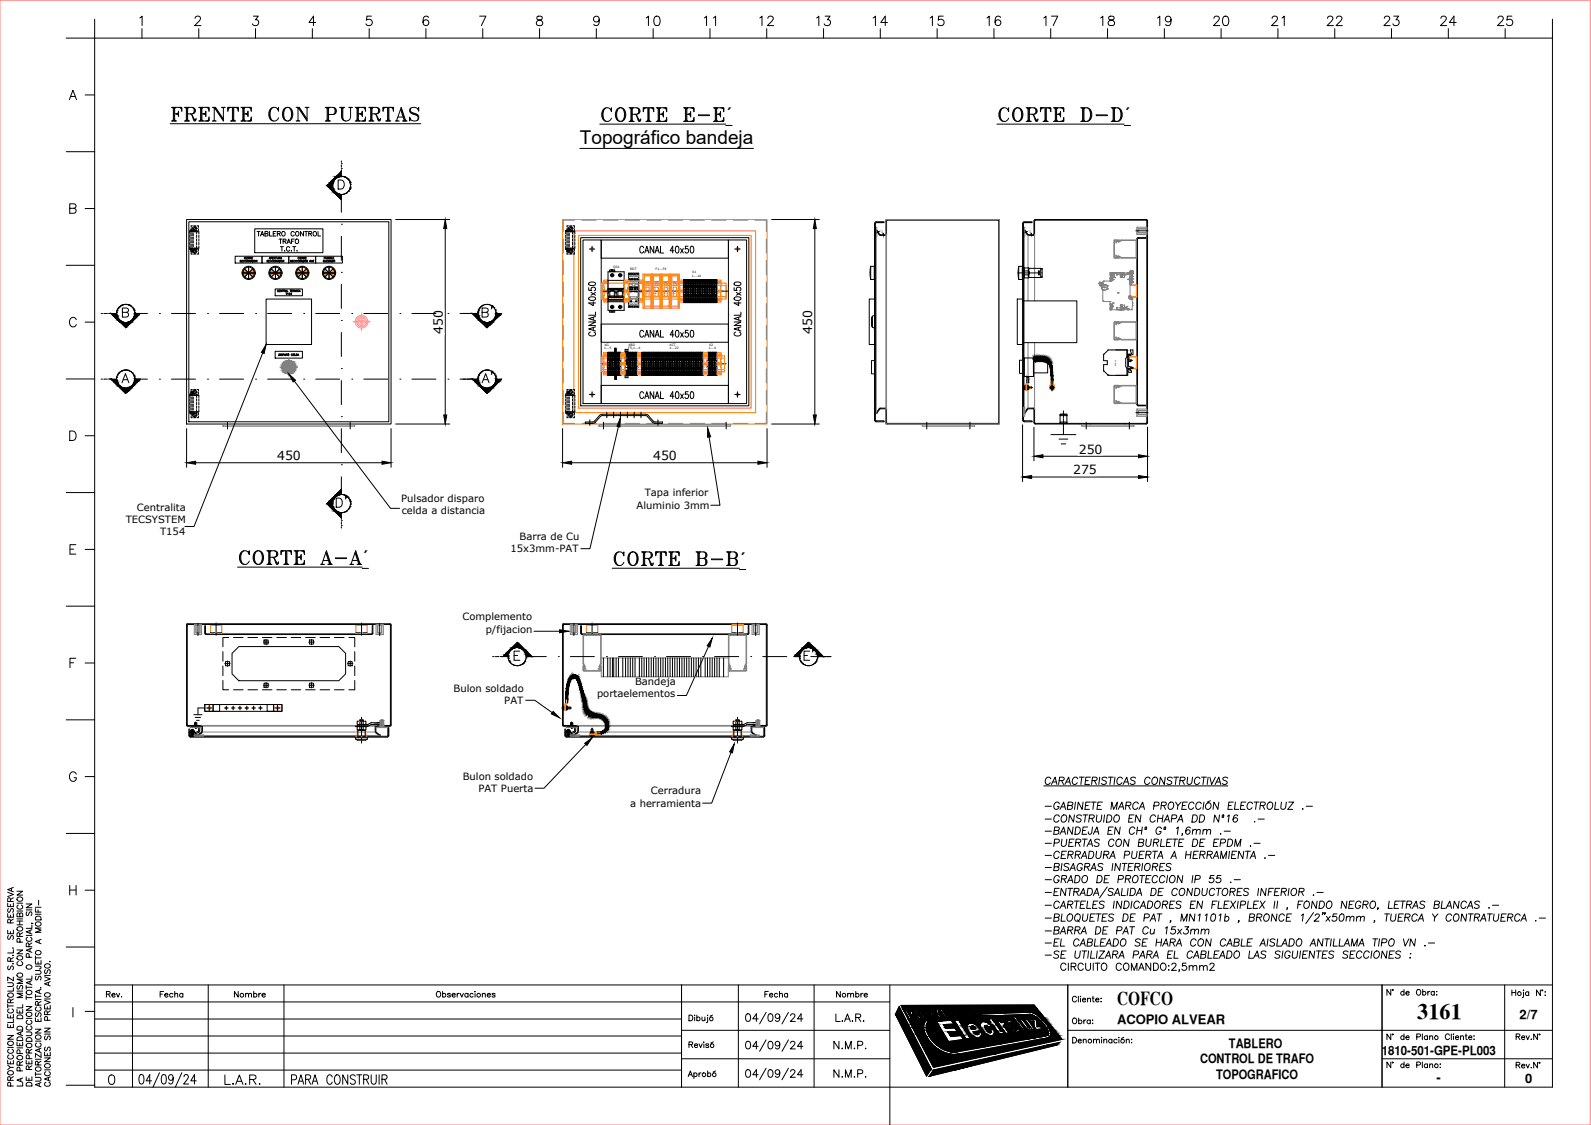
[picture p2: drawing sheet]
<svg xmlns="http://www.w3.org/2000/svg" width="420mm" height="297mm" viewBox="0 0 420 297" stroke-linecap="round" stroke-linejoin="round" font-family="sans-serif">
<defs><g id="words">
<g font-size="8.4">
<text x="262.1" y="34.2">CORTE D-D´</text>
<text x="61.4" y="151.3">CORTE A-A´</text>
<text x="160.5" y="151.7">CORTE B-B´</text>
</g>
<text font-size="7.9" x="43.7" y="33.9">FRENTE CON PUERTAS</text>
<g font-size="6.2">
<text x="130.9" y="85" transform="rotate(-90 130.9 85)">B'</text>
<text x="130.9" y="102.3" transform="rotate(-90 130.9 102.3)">A'</text>
<text x="92.4" y="135.1" transform="rotate(-90 92.4 135.1)">D'</text>
</g>
<text font-size="5.9" x="374.3" y="269.1">3161</text>
<g font-size="5.7">
<text x="169.3" y="8.1">10</text>
<text x="184.9" y="8.1">11</text>
<text x="199.3" y="8.1">12</text>
<text x="214.5" y="8.1">13</text>
<text x="229.3" y="8.1">14</text>
<text x="244.5" y="8.1">15</text>
<text x="259.3" y="8.1">16</text>
<text x="274.5" y="8.1">17</text>
<text x="289.3" y="8.1">18</text>
<text x="304.4" y="8.1">19</text>
<text x="319.3" y="8.1">20</text>
<text x="334.4" y="8.1">21</text>
<text x="349.2" y="8.1">22</text>
<text x="364.1" y="8.1">23</text>
<text x="379.2" y="8.1">24</text>
<text x="394.1" y="8.1">25</text>
<text x="215.5" y="175.7" transform="rotate(-90 215.5 175.7)">E'</text>
</g>
<text font-size="5.1" x="295" y="265.2">COFCO</text>
<g font-size="5">
<text x="191.7" y="32.1">´</text>
<text x="296.9" y="32.1">´</text>
<text x="153.1" y="38.1">Topográfico bandeja</text>
<text x="95.7" y="149">´</text>
<text x="195.3" y="149.3">´</text>
</g>
<g font-size="4.4">
<text x="26.8" y="264.6">Rev.</text>
<text x="40.9" y="264.6">Fecha</text>
<text x="60.7" y="264.6">Nombre</text>
<text x="200.7" y="264.6">Fecha</text>
<text x="219.8" y="264.6">Nombre</text>
</g>
<g font-size="3.4">
<text x="401.3" y="269.1">2/7</text>
<text x="295" y="270.2">ACOPIO ALVEAR</text>
<text x="316.9" y="280.8">CONTROL DE TRAFO</text>
<text x="324.5" y="276.7">TABLERO</text>
<text x="364.9" y="278.6">1810-501-GPE-PL003</text>
<text x="321.1" y="284.9">TOPOGRAFICO</text>
<text x="379.4" y="285.6">-</text>
<text x="402.7" y="285.9">0</text>
</g>
<g font-size="3.3">
<text x="116.9" y="88.1" transform="rotate(-90 116.9 88.1)">450</text>
<text x="214.5" y="88.1" transform="rotate(-90 214.5 88.1)">450</text>
<text x="284.9" y="119.8">250</text>
<text x="73.2" y="121.5">450</text>
<text x="172.5" y="121.5">450</text>
<text x="283.4" y="125.3">275</text>
</g>
<text font-size="3.1" x="164.7" y="75.1">42</text>
<g font-size="3.1" fill="#ff7f00">
<text x="165.5" y="75.1">32</text>
<text x="166.2" y="75.1">22</text>
<text x="166.9" y="75.1">12</text>
</g>
<g font-size="2.6" fill="#ff7f00">
<text x="165.1" y="80.8">A2</text>
<text x="167.2" y="82.2" transform="rotate(-90 167.2 82.2)">41</text>
</g>
<text font-size="2.6" fill="#808080" x="166.5" y="80.8">A1</text>
<g font-size="2.6">
<text x="170.3" y="131">Tapa inferior</text>
<text x="36.2" y="134.8">Centralita</text>
<text x="106" y="132.5">Pulsador disparo</text>
<text x="106.1" y="135.8">celda a distancia</text>
<text x="168.1" y="134.3">Aluminio 3mm</text>
<text x="33.2" y="138">TECSYSTEM</text>
<text x="42.3" y="141.3">T154</text>
<text x="137.2" y="142.5">Barra de Cu</text>
<text x="134.8" y="145.8">15x3mm-PAT</text>
<text x="122.1" y="163.8">Complemento</text>
<text x="128.3" y="167.1">p/fijacion</text>
<text x="119.8" y="182.7">Bulon soldado</text>
<text x="133.2" y="185.9">PAT</text>
<text x="157.7" y="184.1">portaelementos</text>
<text x="167.7" y="180.8">Bandeja</text>
<text x="122.2" y="205.8">Bulon soldado</text>
<text x="126.3" y="209">PAT Puerta</text>
<text x="171.9" y="209.7">Cerradura</text>
<text x="166.4" y="213">a herramienta</text>
</g>
<g font-size=".8">
<text x="161.9" y="70.7">Q01</text>
<text x="166.4" y="71.3">RDT</text>
<text x="173.1" y="71.3">F1...F4</text>
<text x="182.7" y="73.1">1...14</text>
<text x="182.8" y="72.1">X1</text>
<text x="159.5" y="92.3">1...5</text>
<text x="159.6" y="91.3">XG</text>
<text x="165.9" y="92.3">F5,1...4</text>
<text x="165.9" y="91.3">XBD</text>
<text x="176.8" y="92.3">1...22</text>
<text x="176.8" y="91.3">XCT</text>
<text x="187.2" y="92.3">1...4</text>
<text x="187.2" y="91.3">X2</text>
</g>
<g font-size=".4">
<text x="170.7" y="77.6">F1</text>
<text x="173.1" y="77.6">F2</text>
<text x="175.5" y="77.6">F3</text>
<text x="177.9" y="77.6">F4</text>
<text x="165.2" y="94.7">F1</text>
<text x="169.7" y="96.8">1</text>
<text x="170.9" y="96.8">3</text>
<text x="172.8" y="96.8">6</text>
<text x="174" y="96.8">8</text>
<text x="175.7" y="96.8">11</text>
<text x="176.3" y="96.8">12</text>
<text x="177.7" y="96.8">T 14</text>
<text x="178.8" y="96.8">15</text>
<text x="179.5" y="96.8">16</text>
<text x="182.7" y="96.8">T</text>
<text x="183.2" y="96.8">20</text>
<text x="183.9" y="96.8">21</text>
<text x="184.5" y="96.8">22</text>
<text x="185.2" y="96.8">T</text>
<text x="294.7" y="96.6" transform="rotate(-90 294.7 96.6)">BPN-16</text>
</g>
<g font-size=".3">
<text x="232.5" y="60.9" transform="rotate(28 232.5 60.9)">125°</text>
<text x="271.6" y="60.9" transform="rotate(28 271.6 60.9)">125°</text>
</g>
</g></defs>
<!-- layer: 0 -->
<g fill="none" stroke="#000" stroke-width=".26">
<path d="M25 10.1h385v276.9h-385zM49.3 58h54v54h-54zM49.9 58.6h52.8v52.8h-52.8zM104.5 58h14.3M203.8 58h12.6M263.6 58l-29.3-.1-.4 .4v3.5M263.6 58.1h-29.3l-.2 .2v3.5M263.6 57.9l.4 .4-.1 53.3-.3 .4M263.6 58.1l.2 .2v53.3l-.2 .2M270 59v51.9M270.1 59l.4-.4h2.1v.2h-2.1l-.2 .2v51.9l.2 .2h2.1v.3h-2.1M273.2 58.3v3.5"/>
<path d="M273.2 58.3l.2-.2h29.3l.2 .2M302.9 58.3v53.3M62.1 67.7h7.1v1.8h-7.1zM69.2 67.7h7.1v1.8h-7.1zM70.3 79h12v12h-12zM72.7 76.3h7.2v1.8h-7.2zM76.3 67.7h7.1v1.8h-7.1zM83.4 67.7h7v1.8h-7zM117.6 60.4v49.2M153.4 62.7h44.4v44.5h-44.4zM154 63.4h4.8v43.2h-4.8zM158.8 63.4h33.6v4.8h-33.6z"/>
<path d="M160.6 78.1l.1 .3M160.6 77.5a1.11 1.11 0 0 1 1-.8 1.11 1.11 0 0 1 1.1 .8M160.6 71.8h4.2v10.1h-4.2zM160.6 79.7h4.2M160.6 79.4h4.2M160.6 76.5h4.2M160.6 76.4h4.2M160.6 76.2h4.2M160.6 76.1h4.2M160.6 74h4.2M160.7 79.1h4.1M160.7 78.5h4.1"/>
<path d="M161 71.7h.1M161 71.3v.4M161 78.4v-1.5l.6-.1 .6 .1v1.5M161.2 71.8l.5-.3 .4 .3M161.2 72.6h.9M161.2 72.8h.9M161.5 71.2v.3h-.5M161.5 71.2l-.5 .1M161.8 71.2v.3h.5M161.8 71.2l.5 .1M161.8 71.2h-.3M162.2 78.1h-1.1v.3"/>
<path d="M162.3 71.3v.4M162.3 71.7v.1M162.3 71.7h.1M162.4 71.7v.1M162.7 78.1l.2 .3M162.7 78.1l-.1 .3M162.7 77.5a1.1 1.1 0 0 1 1.1-.8 1.1 1.1 0 0 1 1 .8M162.7 77.5v.6M163.2 78.4v-1.5l.6-.1 .6 .1v1.5M163.2 78.1h1.1M163.3 72.8h.4M163.3 72.6h.4"/>
<path d="M164.8 78.4h-4.1v.8l4.1-.1M180.7 78.1l.2 .2M180.7 78l.3 .3M180.7 75.4l.3 .2-.3-.2M181.3 78.1l.2 .2M181.3 75.4l.2 .3M181.4 78l.2 .3M181.4 75.4l.2 .2M181.9 78.1l.3 .2M181.9 75.4l.3 .3M182 78l.2 .3M182 75.4l.2 .2"/>
<path d="M182.5 78.1l.3 .2M182.5 75.4l.3 .3M182.6 78l.3 .3M182.6 75.4l.3 .2M183.2 78.1l.2 .2M183.2 75.4l.2 .3M183.2 78l.3 .3M183.2 75.4l.3 .2M183.8 78.1l.2 .2M183.8 75.4l.2 .3M183.9 78l.2 .3M183.9 75.4l.2 .2"/>
<path d="M184.4 78.1l.3 .2M184.4 75.4l.3 .3M184.5 78l.2 .3M184.5 75.4l.2 .2M185 78.1l.3 .2M185 75.4l.3 .3M185.1 78l.3 .3M185.1 75.4l.3 .2M185.7 78.1l.2 .2M185.7 75.4l.2 .3M185.7 78l.3 .3M185.7 75.4l.3 .2"/>
<path d="M186.3 78.1l.2 .2M186.3 75.4l.2 .3M186.4 78l.2 .3M186.4 75.4l.2 .2M186.9 78.1l.3 .2M186.9 75.4l.3 .3M187 78l.2 .3M187 75.4l.2 .2M187.5 78.1l.3 .2M187.5 75.4l.3 .3M187.6 78l.3 .3M187.6 75.4l.3 .2"/>
<path d="M188.2 78.1l.2 .2M188.2 75.4l.2 .3M188.2 78l.3 .3M188.2 75.4l.3 .2M188.8 78.1l.2 .2M188.8 75.4l.2 .3M188.8 78l.3 .3M188.8 75.4l.3 .2M192.4 63.4h4.8v43.2h-4.8zM215.2 60.4v49.2M229.9 70.3h1v3.5h-1M229.9 70.3v3.5"/>
<path d="M229.9 70.3l-.1 1.7 .1 1.8M230.9 70.4h.1M230.9 79h-1.3v12h1.3M230.9 73.7h.1M232.1 61.1l.7 .1 .5 .5M234 61.8l-.2 .2-1.5-.1M234.1 61.8l-.3 .4h-1.3l-1.1-1.3 .2-.1 .7 1.1M268.6 79h1.4v.4h14.4v11.1h-14.4v.5h-1.4zM268.8 72.1h6.4M268.9 72l.1 1.8M269 70.3v3.5M269 70.3h1v3.5h-1"/>
<path d="M269 70.3l-.1 1.7M270 70.4h.1M270 70.7l.4 .1v2.5l-.4 .1M270 73.7h.1M270.4 70.9h.1M270.4 73.3h.1M270.5 72.6h1.1M270.5 71.5l1.1 .1M271.2 61.1l.7 .1 .5 .5M271.4 61.9h1.6v-3.6l.4-.4 29.3 .1 .4 .3-.1 53.5-.3 .2h-29.3l-.4-.4v-3.6l-1.5-.1-.8 1.2-.2-.1 .9-1.2h1.7l.1 .3M271.6 70.7v.9M271.6 70.7h-1.1v2.7h1.1"/>
<path d="M271.6 70.7l.1 .2M271.6 72.5v.1M271.6 71.6l.1 .1M271.7 71.6v.3M271.7 72.4l-.1 1M271.7 71.8h.1M271.7 72.3v.1M271.7 70.9h3.1v.7h-.6v.9h.6v.8h-3.1M271.7 70.9v2.4M271.7 72.2v.3M271.7 73.3l-.1 .1M273.2 61.8l-.3 .4h-1.3l-1.1-1.3 .2-.1 .7 1.1"/>
<path d="M274.4 71.8h.2v.5h-.2M274.4 71.6v.9M274.8 71h.4M274.8 70.9h.4v2.3h-.4M274.8 73.1h.4M69.4 93.2l-18.2 45.8h-2.4M72.7 92.8h7.2v1.8h-7.2zM158.8 85.6h33.6v4.8h-33.6zM160.6 97.3l.3 .2M160.6 94.6l.3 .3M160.7 97.2l.2 .3M160.7 94.6l.2 .2"/>
<path d="M161 81.9v.5l.7 .1 .6-.1v-.5M161.2 81.9l.5 .4 .2-.2M161.2 81.1h.9M161.2 80.9h.9M161.2 97.3l.3 .2M161.2 94.6l.3 .3M161.3 97.2l.3 .3M161.3 94.6l.3 .2M161.9 94.6l.2 .3M161.9 97.2l.3 .3-.3-.2M161.9 94.6l.3 .2M162.1 81.9l-.3 .2"/>
<path d="M162.4 92h.3v8.2h-.3zM162.8 97.3l.3 .2M162.8 94.6l.3 .3M162.9 97.2l.3 .3M162.9 94.6l.3 .2M163.3 81.1h.9M163.3 80.9h.9M163.4 97.3l.3 .2M163.4 94.6l.3 .3M163.5 97.2l.3 .3M163.5 94.6l.3 .2M166 97.3l.2 .2"/>
<path d="M166 94.6l.2 .3M166 97.2l.3 .3M166 94.6l.3 .2M166.6 97.3l.3 .2M166.6 94.6l.3 .3M166.6 97.2l.3 .3M166.6 94.6l.3 .2M167.2 97.3l.3 .2M167.2 94.6l.3 .3M167.3 97.2l.2 .3M167.3 94.6l.2 .2M167.8 97.3l.3 .2"/>
<path d="M167.8 94.6l.3 .3M167.9 97.2l.2 .3M167.9 94.6l.2 .2M169.6 97.3l.3 .2M169.6 94.6l.3 .3M169.7 97.2l.2 .3M169.7 94.6l.2 .2M170.2 97.3l.3 .2M170.2 94.6l.3 .3M170.3 97.2l.2 .3M170.3 94.6l.2 .2M170.8 97.3l.3 .2"/>
<path d="M170.8 94.6l.3 .3M170.9 97.2l.3 .3M170.9 94.6l.3 .2M171.5 97.3l.2 .2M171.5 94.6l.2 .3M171.5 97.2l.3 .3M171.5 94.6l.3 .2M172.1 97.3l.3 .2M172.1 94.6l.3 .3M172.1 97.2l.3 .3M172.1 94.6l.3 .2M172.7 97.3l.3 .2"/>
<path d="M172.7 94.6l.3 .3M172.8 97.2l.2 .3M172.8 94.6l.2 .2M173.3 97.3l.3 .2M173.3 94.6l.3 .3M173.4 97.2l.3 .3M173.4 94.6l.3 .2M174 97.3l.2 .2M174 94.6l.2 .3M174 97.2l.3 .3M174 94.6l.3 .2M174.6 94.6l.3 .3"/>
<path d="M174.6 97.2l.3 .3-.3-.2M174.6 94.6l.3 .2M175.2 97.3l.3 .2M175.2 94.6l.3 .3M175.3 97.2l.2 .3M175.3 94.6l.2 .2M175.8 97.3l.3 .2M175.8 94.6l.3 .3M175.9 97.2l.3 .3M175.9 94.6l.3 .2M176.5 97.3l.2 .2M176.5 94.6l.2 .3"/>
<path d="M176.5 97.2l.3 .3M176.5 94.6l.3 .2M177.1 97.3l.3 .2M177.1 94.6l.3 .3M177.1 97.2l.3 .3M177.1 94.6l.3 .2M177.7 97.3l.3 .2M177.7 94.6l.3 .3M177.8 97.2l.2 .3M177.8 94.6l.2 .2M178.3 97.3l.3 .2M178.3 94.6l.3 .3"/>
<path d="M178.4 97.2l.2 .3M178.4 94.6l.2 .2M179 97.3l.2 .2M179 94.6l.2 .3M179 97.2l.3 .3M179 94.6l.3 .2M179.6 97.3l.3 .2M179.6 94.6l.3 .3M179.6 97.2l.3 .3M179.6 94.6l.3 .2M180.2 97.3l.3 .2M180.2 94.6l.3 .3"/>
<path d="M180.3 97.2l.2 .3M180.3 94.6l.2 .2M180.8 97.3l.3 .2M180.8 94.6l.3 .3M180.9 97.2l.2 .3M180.9 94.6l.2 .2M181.4 97.3l.3 .2M181.4 94.6l.3 .3M181.5 97.2l.3 .3M181.5 94.6l.3 .2M182.1 97.3l.2 .2M182.1 94.6l.2 .3"/>
<path d="M182.1 97.2l.3 .3M182.1 94.6l.3 .2M182.7 97.3l.3 .2M182.7 94.6l.3 .3M182.8 97.2l.2 .3M182.8 94.6l.2 .2M183.3 97.3l.3 .2M183.3 94.6l.3 .3M183.4 97.2l.2 .3M183.4 94.6l.2 .2M183.9 97.3l.3 .2M183.9 94.6l.3 .3"/>
<path d="M184 97.2l.3 .3M184 94.6l.3 .2M184.6 94.6l.2 .3M184.6 97.2l.3 .3-.3-.2M184.6 94.6l.3 .2M185.2 97.3l.3 .2M185.2 94.6l.3 .3M185.3 97.2l.2 .3M185.3 94.6l.2 .2M187 97.3l.2 .2M187 94.6l.2 .3M187 97.2l.3 .3"/>
<path d="M187 94.6l.3 .2M187.6 97.3l.3 .2M187.6 94.6l.3 .3M187.6 97.2l.3 .3M187.6 94.6l.3 .2M188.2 97.3l.3 .2M188.2 94.6l.3 .3M188.3 97.2l.2 .3M188.3 94.6l.2 .2M188.8 97.3l.3 .2M188.8 94.6l.3 .3M188.9 97.2l.2 .3"/>
<path d="M188.9 94.6l.2 .2M230.9 95.2h-.8v3.5h.8M270 95.1h-.8v3.5h.8M270.5 94.5h2.4v4.9h-2.4zM272.9 95.5h3.8v3h-3.8zM49.3 113.2v10.2M60.1 111.5v1.8M77.7 100.6l25.4 33.6h2.4M92.5 111.5v1.8M103.3 113.2v10.2M104.5 112h14.3M148.6 113.2v10.2"/>
<path d="M157 111.2l-.5 .2M158.8 101.8h33.6v4.8h-33.6zM159.4 111.5v1.8M163.3 112.6l-7.5 32.3h-2.4M170.5 109.4h-11.5l-.7 .3-1.3 1.5M170.5 109.7h-11.5l-.4 .2-1.5 1.7-.6 .2h-1.9v-.4h1.9M170.5 109.4l.7 .3M170.5 109.7l.5 .2 1.3 1.5M171.2 109.7l1.4 1.5M172.6 111.2l.4 .2M173 111.4h2v.4h-2l-.7-.4M187.3 115.4l2.8 18h-2.4"/>
<path d="M191.8 111.5v1.8M202.6 113.2v10.2M203.8 112h12.6M231.4 111.3l-.4-.4-.1-51.9 .5-.4h2.1v.2h-2.1l-.2 .2v51.9l.2 .2h2.1v.3h-2.1M233.9 108.1v3.5l.4 .4h29.3M234 108.1l-.2-.2h-1.4l-.8 1.2-.2-.1 .9-1.2h1.7l.1 .3M234.1 108.1v3.5l.2 .2h29.3M244.8 111.5v1.8M256.1 111.5v1.8M270 112.1v15.1M270.1 110.9l.4 .4M273 112.8v8.9"/>
<path d="M273.2 108.1v3.5M273.2 111.6l.2 .2h29.3l.2-.2M280 111.4h1.7v.4h-1.7zM280 109.4h1.7v.3h-1.7zM280 109.4h1.7v2.4h-1.7zM286.9 111.5v1.8M288 111.8v.2M297.1 111.8v.2M298.2 111.5v1.8M300.2 106.8v-43.7l.4-.4h2v.2h-2l-.2 .2v43.7M300.2 106.8l.4 .4h2v-.2h-2l-.2-.2M303 112.8v14.4"/>
<path d="M51.7 122.2h49.2M151 122.2h49.2M272.4 125.9h28.3M275.4 120.5h25.3M49.3 165.1l.3-.4h53.3l.4 .4M49.3 165.1v26.3l.3 .3h3.5M49.4 165.1l.1 26.3 .1 .1h3.5M49.5 165.1l.1-.2h53.3l.2 .2M63.1 170.7h26.4l1.8 1.8v5.4l-1.8 1.8h-26.4l-1.8-1.8v-5.4zM98.5 167.2l-.4 .3h-43.6l-.4-.3v-2h.2v2l.1 .2h43.7l.2-.2v-2h.2v2M103.1 165.1v26.3l-.2 .1-3.6 .1-.2 .3v1.4l1.2 1 .1-.2-1.1-.8M103.3 165.1v26.3"/>
<path d="M141 166.7h6.8M148.6 165.1l.3-.4h53.3l.4 .4M148.6 165.1v26.3l.3 .3h3.5M148.7 165.1l.1 26.3 .1 .1h3.5M148.8 165.1l.1-.2h53.3l.2 .2M159.3 173.7v5M160.5 173.7v5M161.1 173.7v5M161.7 173.7v5M162.1 173.7v5M162.7 173.7v5M163.3 173.7v5"/>
<path d="M164.5 173.7v5M165.2 173.7v5M165.8 173.7v5M166.5 173.7v5M167.1 173.7v5M167.7 173.7v5M168.8 173.7v5M169.5 173.7v5M170.1 173.7v5M170.7 173.7v5M171.3 173.7v5M172 173.7v5"/>
<path d="M172.6 173.7v5M173.2 173.7v5M173.8 173.7v5M174.5 173.7v5M175.1 173.7v5M175.7 173.7v5M176.3 173.7v5M177 173.7v5M177.6 173.7v5M178.2 173.7v5M178.8 173.7v5M179.5 173.7v5"/>
<path d="M180.1 173.7v5M180.7 173.7v5M181.3 173.7v5M181.9 173.7v5M182.6 173.7v5M183.2 173.7v5M183.8 173.7v5M184.4 173.7v5M185.1 173.7v5M186.2 173.7v5M186.8 173.7v5M187.1 170.7l-5.8 12.9h-2.4"/>
<path d="M187.5 173.7v5M188.1 173.7v5M188.7 173.7v5M189.3 173.7v5M189.9 173.7v5M191.1 173.7v5M197.8 167.2l-.4 .3h-43.7l-.3-.3v-2h.1v2l.2 .2h43.7l.2-.2v-2h.2v2M202.4 165.1v26.3M202.6 165.1v26.3M49.9 194.2v-1.6h.2v1.6M49.9 194.2l.4 .4h52l.4-.4M50.1 194.2l.2 .2"/>
<path d="M50.7 191.7v.3h1.9v-.3M51.1 193.3l.2 .2a.62 .62 0 0 0-.6-.7 .62 .62 0 0 0-.7 .6 .62 .62 0 0 0 .7 .6l.3-.1M51.4 190.8h.6v1l.2 .3h-1.1l.3-.3zM51.8 194.4v-.5l-.5-.9a.62 .62 0 0 0-.7-.2 .62 .62 0 0 0-.5 .6v1h52.2M52.4 192l.1 .1M52.5 192.1v.9M52.5 193l-1.7 .7-.4-.3 .2-.3 .5 .2M52.6 191.8l.2 .2M52.7 192l-.1 1.3-1.6 .7M53.1 191.7l.2 .2v1.3M53.1 191.5l.3 .2 .1 1.6-1.3 1-.1-.2 1.1-.8M53.3 193.2l-.1 .1"/>
<path d="M54.1 186h2.2v1.8h-2.2zM54.1 186h20.4v1.8h-20.4zM56.3 186h1.7v1.8h-1.7zM70.5 186h1.8v1.8h-1.8zM72.3 186h2.2v1.8h-2.2zM99.3 191.9v1.4M102.4 194.2v-2.1h.3v2.1M102.4 194.2l-.1 .2M103.3 191.4l-.4 .3h-3.4l-.2 .2M138.8 184.9h2.4l4.6 3.3M149.2 194.2v-1.6h.2v1.6M149.2 194.2l.4 .4h51.9l.5-.4"/>
<path d="M149.4 194.2l.2 .2M150 191.7v.3h1.9v-.3M150.4 193.3l-.3-.2-.3 .1v.4l.3 .1M150.6 193l.5 .9v.5M150.6 193a.62 .62 0 0 0-.7-.2 .62 .62 0 0 0-.5 .6v1h52.1M150.7 190.8h.6v1l.2 .3h-1.1l.3-.3zM151.6 193.1l-1.5 .6M151.7 192v.1M151.7 192.1l-.1 1M151.9 191.8l.2 .2M152 192l-.1 1.3-1.6 .6a.62 .62 0 0 1-.9-.3 .62 .62 0 0 1 .6-.8 .62 .62 0 0 1 .7 .6l-.3-.1M152.4 191.7l.2 .2-.1 1.4"/>
<path d="M152.4 191.5l.3 .2v1.6l-1.2 1-.1-.2 1.1-.8M154.7 196.5l-11 11.6h-2.4M193.1 198.7l-5.2 13.4h-2.4M198.4 193.2l1.2 1.1 .1-.2-1.1-.8M201.7 194.2v-2.1h.3v2.1M201.7 194.2l-.1 .2M202.4 191.4l-.2 .1-3.7 .1-.1 .3v1.3M202.6 191.4l-.4 .3-3.6 .1v1.5M25 260.1h385M25 264.5h210M25 278.1h155M25 273.5h155"/>
<path d="M25 269.1h155M35 260.1v26.9M55 260.1v26.9M75 260.1v26.9M180 272h55M180 279.6h55M180 260.1v26.9M195 260.1v26.9M215 260.1v26.9M235 260.1v36.9M237.4 265.8l8.5 16.4-1.2 1.9-8.2-16.3zM238 265.5l35.1-.1 7.3 9-33.9 7.4z"/>
<path d="M238.8 266.6h1.4a.78 .78 0 0 1 .7 .5 .78 .78 0 0 1-.2 .9h-.6l.5 1h-.5zM239.6 266.9l.6 .1 .2 .6h-.5zM242.9 267.2v.3l-.5 .1-.4-.7h.7l.2 .3M243 267.9h-.4l.6 1h-.5l-1.3-2.3h1.3l.5 .2 .2 .4a.57 .57 0 0 0 .5 .8M243 267.9l.9 1 .5-.1-.6-.8M244.4 266.5a1.76 1.76 0 0 1 1.8 2.2 1.76 1.76 0 0 1-1.8-2.2zM244.8 266.9a1.58 1.58 0 0 1 1.1 1.5 1.58 1.58 0 0 1-1.1-1.5zM246 266.5h.5l.8 .7-.1-.7 .5-.1 .1 1.2 .6 1.1h-.5l-.5-.9zM247.3 269.6l3.9-.2 .7 1-2.8 .1 .6 1 2.4-.1 .7 .9-2.5 .2 .8 1.2 2.6-.3 .7 1.1-3.9 .5zM248.2 266.4h1.2l.3 .4h-.8l.4 .5h.6l.2 .3-.6 .1 .4 .5h.7l.2 .4h-1.2zM251.5 266.8a1.05 1.05 0 0 0-1.1-.5 1.97 1.97 0 0 0 1.7 2.2l.1-.4-.2-.4M251.5 266.8l.1 .2h-.3l-.4-.3a1.39 1.39 0 0 0 .9 1.4v-.4h.2"/>
<path d="M251.7 277.8h.1M252 269.4l1.1-.1 3.2 4.9-1.2 .2zM253.4 266.8a1.05 1.05 0 0 0-1.1-.5 1.97 1.97 0 0 0 1.6 2.2l.2-.5-.2-.4M253.4 266.8v.1l-.3 .1-.4-.4a1.39 1.39 0 0 0 1 1.5l-.1-.4h.3M253.6 266.3h.5l1.3 2h-.4zM255.1 266.3a1.63 1.63 0 0 1 1.6 2 1.63 1.63 0 0 1-1.6-2zM255.4 266.6a1.59 1.59 0 0 1 1 1.4 1.59 1.59 0 0 1-1-1.4zM255.6 270.5a2.22 2.22 0 0 1 3.2 1.1l.3 .5-2.1 .3 .5 .5a.63 .63 0 0 0 .9 .1v-.3l.8-.1a1.15 1.15 0 0 1-.5 1.3 1.15 1.15 0 0 1-1.4-.1 2.73 2.73 0 0 1-1.7-3.3zM256.5 266.3h.3l1.2 1-.7-1h.3l1.3 1.8-.3 .1-1.2-1 .7 1-.3 .1zM256.5 271.8l-.1-.3a.44 .44 0 0 1 .2-.5 .44 .44 0 0 1 .5 0l.6 .6-1.2 .2M261.5 271.8l.2 .8a1.67 1.67 0 0 1-1.6-1.8h.3l.6 .4 1-.2-1.3-1a1.06 1.06 0 0 0-1.4-.2 1.06 1.06 0 0 0-.3 1.4 2.99 2.99 0 0 0 3.2 2.1 1.2 1.2 0 0 0 .2-1.6l-.9 .1M263.5 272.5a1.26 1.26 0 0 0 1.4 .5"/>
<path d="M263.6 272.6l-1.5-2.1h-.4l-.4-.6h.4l-.7-.9 .9-.1 .7 .9h.4l.4 .6h-.4l1.2 1.7 .6 .2 .5 .7-.5 .1M264.8 269.5l-.3 .5-.3-.3h-.8l2.2 3.2 .8-.1-1.2-1.8M264.8 269.5l.8 1-.3 .1-.1 .3M266.2 269.5a2.36 2.36 0 0 1 2.9 1.7l.1 .9-.1 .3a2.36 2.36 0 0 1-2.9-1.7l-.2-.9zM266.7 269.9h.5l.7 .4a1.73 1.73 0 0 1 .7 1.4l-.6 .3-.8-.6-.7-1zM267.4 268.4l.7-.1 2.9 3.9-.7 .1zM268.8 272.7l.4-.2 .4 .1 .3 .4h-.7l1.1 .4 .5 .6-.1 .4-.8-.1-.4-.5 .3-.1 .3 .3 .2-.1-1-.4-.5-.6zM269.3 269.2h.7l1.4 1.9 .6 .3 .1-.3-1.5-1.9 .7-.1 2 2.8-.6 .1-.3-.4v.3a.91 .91 0 0 1-1.4-.4zM269.4 272.5h.1M270.8 274.1l.3-.1 .2 .3h-.2zM271.5 272.5h-.4l.4 .6 .4-.1-.2-.4M271.5 272.5l.2 .1"/>
<path d="M271.7 269.1l1.6-.1 .5 .5 .1 1.6 .9-.1 .5 .6-1.6 .3-.6-.8-.1-1.5-.9 .1zM272 267.3l-13 .5 .2 .5 12.8-.5a7.5 7.5 0 0 1 4.9 5.1l-.4 .5M272.1 267.3a7.8 7.8 0 0 1 5.4 5.6l-.3 .7-.7 .5-23.2 4.2a8.6 8.6 0 0 1-9.4-7l.1-.7 .6-1.3 .5 .2a4.4 4.4 0 0 0 1.1 5.3 8.2 8.2 0 0 0 5.5 3M272.1 273.4h.1M272.2 273l.2 .2M272.2 273v-.2a.95 .95 0 0 0-1.4-.4l1.2 1.8 .4-.1-.5-.7h.2M272.4 273.1l.1 .1M272.5 273.2l.6 .8-.4 .1-.5-.6M272.5 272.1h.4l1.1 1.4 .5-.1 .2 .3-.8 .1zM272.9 273.7l.3-.1 .3 .3-.3 .1zM274.6 273.4h.2l.3 .2-.3 .1zM276.5 273.4l-23.6 4.3-1.2 .1"/>
<path d="M282 272h127.9M282 260.1v26.9M364.9 279.6h45M365 260.1v26.9M397.4 260.1v26.9M25 282.5h155M246.5 282.5l33.4-7.3-.8 .7-33.7 8.3z"/>
<circle cx="161.7" cy="72.7" r=".43"/>
<circle cx="163.8" cy="72.7" r=".43"/>
<circle cx="180.8" cy="78.2" r=".2"/>
<circle cx="180.8" cy="75.5" r=".2"/>
<circle cx="181.5" cy="78.2" r=".2"/>
<circle cx="181.5" cy="75.5" r=".2"/>
<circle cx="182.1" cy="75.5" r=".2"/>
<circle cx="182.1" cy="78.2" r=".2"/>
<circle cx="182.7" cy="75.5" r=".2"/>
<circle cx="182.7" cy="78.2" r=".2"/>
<circle cx="183.3" cy="75.5" r=".2"/>
<circle cx="183.3" cy="78.2" r=".2"/>
<circle cx="184" cy="75.5" r=".2"/>
<circle cx="184" cy="78.2" r=".2"/>
<circle cx="184.6" cy="75.5" r=".2"/>
<circle cx="184.6" cy="78.2" r=".2"/>
<circle cx="185.2" cy="78.2" r=".2"/>
<circle cx="185.2" cy="75.5" r=".2"/>
<circle cx="185.8" cy="78.2" r=".2"/>
<circle cx="185.8" cy="75.5" r=".2"/>
<circle cx="186.4" cy="75.5" r=".2"/>
<circle cx="186.4" cy="78.2" r=".2"/>
<circle cx="187.1" cy="75.5" r=".2"/>
<circle cx="187.1" cy="78.2" r=".2"/>
<circle cx="187.7" cy="78.2" r=".2"/>
<circle cx="187.7" cy="75.5" r=".2"/>
<circle cx="188.3" cy="75.5" r=".2"/>
<circle cx="188.3" cy="78.2" r=".2"/>
<circle cx="188.9" cy="78.2" r=".2"/>
<circle cx="188.9" cy="75.5" r=".2"/>
<circle cx="160.8" cy="94.7" r=".2"/>
<circle cx="160.8" cy="97.4" r=".2"/>
<circle cx="161.4" cy="97.4" r=".2"/>
<circle cx="161.4" cy="94.7" r=".2"/>
<circle cx="161.7" cy="81" r=".43"/>
<circle cx="162" cy="97.4" r=".2"/>
<circle cx="162" cy="94.7" r=".2"/>
<circle cx="163" cy="94.7" r=".2"/>
<circle cx="163" cy="97.4" r=".2"/>
<circle cx="163.6" cy="97.4" r=".2"/>
<circle cx="163.6" cy="94.7" r=".2"/>
<circle cx="163.8" cy="81" r=".43"/>
<circle cx="166.1" cy="94.7" r=".2"/>
<circle cx="166.1" cy="97.4" r=".2"/>
<circle cx="166.8" cy="94.7" r=".2"/>
<circle cx="166.8" cy="97.4" r=".2"/>
<circle cx="167.4" cy="97.4" r=".2"/>
<circle cx="167.4" cy="94.7" r=".2"/>
<circle cx="168" cy="97.4" r=".2"/>
<circle cx="168" cy="94.7" r=".2"/>
<circle cx="169.8" cy="94.7" r=".2"/>
<circle cx="169.8" cy="97.4" r=".2"/>
<circle cx="170.4" cy="94.7" r=".2"/>
<circle cx="170.4" cy="97.4" r=".2"/>
<circle cx="171" cy="94.7" r=".2"/>
<circle cx="171" cy="97.4" r=".2"/>
<circle cx="171.6" cy="94.7" r=".2"/>
<circle cx="171.6" cy="97.4" r=".2"/>
<circle cx="172.3" cy="94.7" r=".2"/>
<circle cx="172.3" cy="97.4" r=".2"/>
<circle cx="172.9" cy="97.4" r=".2"/>
<circle cx="172.9" cy="94.7" r=".2"/>
<circle cx="173.5" cy="94.7" r=".2"/>
<circle cx="173.5" cy="97.4" r=".2"/>
<circle cx="174.1" cy="97.4" r=".2"/>
<circle cx="174.1" cy="94.7" r=".2"/>
<circle cx="174.8" cy="97.4" r=".2"/>
<circle cx="174.8" cy="94.7" r=".2"/>
<circle cx="175.4" cy="94.7" r=".2"/>
<circle cx="175.4" cy="97.4" r=".2"/>
<circle cx="176" cy="97.4" r=".2"/>
<circle cx="176" cy="94.7" r=".2"/>
<circle cx="176.6" cy="97.4" r=".2"/>
<circle cx="176.6" cy="94.7" r=".2"/>
<circle cx="177.3" cy="94.7" r=".2"/>
<circle cx="177.3" cy="97.4" r=".2"/>
<circle cx="177.9" cy="97.4" r=".2"/>
<circle cx="177.9" cy="94.7" r=".2"/>
<circle cx="178.5" cy="94.7" r=".2"/>
<circle cx="178.5" cy="97.4" r=".2"/>
<circle cx="179.1" cy="94.7" r=".2"/>
<circle cx="179.1" cy="97.4" r=".2"/>
<circle cx="179.8" cy="94.7" r=".2"/>
<circle cx="179.8" cy="97.4" r=".2"/>
<circle cx="180.4" cy="97.4" r=".2"/>
<circle cx="180.4" cy="94.7" r=".2"/>
<circle cx="181" cy="94.7" r=".2"/>
<circle cx="181" cy="97.4" r=".2"/>
<circle cx="181.6" cy="94.7" r=".2"/>
<circle cx="181.6" cy="97.4" r=".2"/>
<circle cx="182.3" cy="94.7" r=".2"/>
<circle cx="182.3" cy="97.4" r=".2"/>
<circle cx="182.9" cy="97.4" r=".2"/>
<circle cx="182.9" cy="94.7" r=".2"/>
<circle cx="183.5" cy="97.4" r=".2"/>
<circle cx="183.5" cy="94.7" r=".2"/>
<circle cx="184.1" cy="94.7" r=".2"/>
<circle cx="184.1" cy="97.4" r=".2"/>
<circle cx="184.8" cy="97.4" r=".2"/>
<circle cx="184.8" cy="94.7" r=".2"/>
<circle cx="185.4" cy="94.7" r=".2"/>
<circle cx="185.4" cy="97.4" r=".2"/>
<circle cx="187.1" cy="94.7" r=".2"/>
<circle cx="187.1" cy="97.4" r=".2"/>
<circle cx="187.8" cy="97.4" r=".2"/>
<circle cx="187.8" cy="94.7" r=".2"/>
<circle cx="188.4" cy="94.7" r=".2"/>
<circle cx="188.4" cy="97.4" r=".2"/>
<circle cx="189" cy="94.7" r=".2"/>
<circle cx="189" cy="97.4" r=".2"/>
<circle cx="50.7" cy="193.4" r=".33"/>
<circle cx="150" cy="193.4" r=".33"/>
</g>
<!-- layer: TRAZOS -->
<g fill="none" stroke="#000" stroke-width=".26">
<path d="M50.7 60v.3M50.8 59.6h-.3v.4M51.1 59.6h.7M51.3 59.8l-.4 .5M51.4 59.7v.5M51.6 59.8l.4 .5M52.1 59.6h.3v.5M150 60v.3M150.1 59.6h-.3v.4M150.4 59.6h.6M150.6 59.8l-.4 .5M150.7 59.7v.5"/>
<path d="M150.9 59.8l.4 .5M151.4 59.6h.3v.5M50.1 64.9v1h.8M50.1 61.1h.8M50.1 65.6h.8M50.1 61.8v-1h1.8v1M50.1 61.2h.8M50.1 65.5h.8M50.1 62.1v.6M50.1 63v.7M50.1 64v.6M50.4 66.1v.1"/>
<path d="M50.4 66.2v.3h.6v-.3M50.4 66.2h.6M50.4 66.1h.6M50.4 60.8v.5M50.4 61.6v.7M50.4 62.6v.6M50.4 63.5v.7M50.4 64.5v.6M50.4 65.4v.7M50.5 66.5v.6h.3M50.5 60.3v.3M50.6 60.6l-.3 .2"/>
<path d="M50.7 60.6v.7M50.7 61.6v.6M50.7 62.6v.6M50.7 63.5v.6M50.7 64.5v.6M50.7 65.4v.6M50.7 66.4v.3M50.8 66.4h.5M50.8 60.4h.5M50.9 66.5l.3 .3M50.9 60.6l.3 .2M51 60.6l.2 .2"/>
<path d="M51 66.1v.1M51 60.8v.5M51 61.6v.7M51 62.6v.6M51 63.5v.7M51 64.5v.6M51 65.4v.7M51.1 66.4l.2 .2h.3M51.1 60.4l.2 .2h.3M51.1 67.1h.7M51.2 61.1h.7M51.2 65.6h.7"/>
<path d="M51.2 61.2h1.3v.6M51.3 66.1l.3-.1 .2 .4M51.3 60.1h.3l.2 .3M51.4 60.5v.5M51.4 65.7v.5M51.4 66.5v.5M51.6 66.4h.5M51.6 60.4h.5M51.7 65.9l.2 .3M51.9 60.6l-.2 .2M51.9 64.9v1h-.7l-.3 .3M51.9 62.1v.6"/>
<path d="M51.9 63v.7M51.9 64v.6M51.9 66.5l-.4 .4M52.4 65.5l-.2 .1 .2 .7M52.4 60.4l-.2 .6 .2 .2M52.4 66.6v.5h-.3M52.5 64.9v.6h-1.3M52.5 62.1v.6M52.5 63v.7M52.5 64v.6M149.4 61.8v-1h1.8v1M149.4 62.1v.6"/>
<path d="M149.4 63v.7M149.4 64v.6M149.4 64.9v1h.7M149.4 61.1h.7M149.4 65.6h.7M149.4 61.2h.7M149.4 65.5h.7M149.7 66.1v.1M149.7 60.8v.5M149.7 61.6v.7M149.7 62.6v.6M149.7 63.5v.7"/>
<path d="M149.7 64.5v.6M149.7 65.4v.7M149.7 66.2l.1 .9h.3M149.7 66.2h.6M149.7 66.1h.6M149.8 60.3v.3M149.9 60.6l-.4 .2M150 60.6v.7M150 61.6v.6M150 62.6v.6M150 63.5v.6M150 64.5v.6"/>
<path d="M150 65.4v.6M150 66.4v.3M150.1 66.4h.5M150.1 60.4h.5M150.2 60.6l.3 .2M150.2 66.5l.3 .3M150.3 66.1v.1M150.3 60.8v.5M150.3 61.6v.7M150.3 62.6v.6M150.3 63.5v.7M150.3 64.5v.6"/>
<path d="M150.3 65.4v.7M150.3 66.2v.3h-.6M150.4 66.4l.2 .2h.3M150.4 60.4l.2 .2h.3M150.4 67.1h.6M150.5 61.1h.7M150.5 65.6h.7M150.5 61.2h1.3v.6M150.6 66.1l.3-.1 .1 .4M150.6 60.1h.3l.1 .3M150.7 60.5v.5M150.7 65.7v.5"/>
<path d="M150.7 66.5v.5M150.9 66.4h.5M150.9 60.4h.5M151 65.9l.2 .3M151.2 64.9v1h-.7l-.3 .3M151.2 60.6l-.2 .2M151.2 62.1v.6M151.2 63v.7M151.2 64v.6M151.2 66.5l-.4 .4M151.7 65.5l-.2 .1 .2 .7M151.7 60.4v.4l-.2 .1 .2 .3"/>
<path d="M151.7 66.6v.5h-.3M151.8 64.9v.6h-1.3M151.8 62.1v.6M151.8 63v.7M151.8 64v.6M271.2 100v1.1M271.7 100v1.1M50.1 108.8h.8M50.1 104.3h.8M50.1 108.1v1h1.8v-1M50.1 108.7h.8M50.1 104.4h.8"/>
<path d="M50.1 105.3v.6M50.1 106.2v.7M50.1 107.2v.6M50.3 109.1l.3 .3M50.4 103.7v.1M50.4 103.7v-.3h.6v.3M50.4 103.7h.6M50.4 103.8h.6M50.4 103.8v.7M50.4 104.8v.6M50.4 105.8v.6M50.4 106.7v.6"/>
<path d="M50.4 107.7v.6M50.4 108.6v.5M50.5 109.9v.4h.3M50.5 109.3v.3M50.7 103.2v.3M50.7 103.9v.6M50.7 104.8v.6M50.7 105.8v.6M50.7 106.7v.6M50.7 107.7v.6M50.7 108.6v.6M50.7 109.6v.3"/>
<path d="M50.8 103.6h.5M50.8 109.6h.5M50.8 102.8h-.3v.6M50.9 104h-.8v1M50.9 103.8l.3 .2h.7v1M51 103.7v.1M51 103.8v.7M51 104.8v.6M51 105.8v.6M51 106.7v.6M51 107.7v.6M51 108.6v.5"/>
<path d="M51.1 102.8h.7M51.1 110.3h.7M51.2 103.1l-.3 .3M51.2 109.1a.54 .54 0 0 0-.2 .8 .54 .54 0 0 0 .9 0 .54 .54 0 0 0-.2-.8M51.2 108.8h.7M51.2 104.3h.7M51.2 104.4h1.3v.6M51.2 109.1l-.3 .3M51.4 102.9v.5M51.4 103.7v.5M51.4 108.9v.5M51.4 109.7v.5"/>
<path d="M51.5 103l.4 .2 .1 .5M51.6 103.6h.5M51.6 109.6h.5M51.6 103.3l-.3-.1-.2 .4M51.6 109.3h-.3l-.2 .3M51.8 103.6l-.2 .2-.3 .1M51.8 109.6l-.2 .3-.3-.1M51.9 105.3v.6M51.9 106.2v.7M51.9 107.2v.6M52.1 102.8h.3v.5M52.4 103.6l-.2 .6 .2 .2"/>
<path d="M52.4 108.7l-.2 .1 .2 .7M52.4 109.8v.5h-.3M52.5 108.1v.6h-1.3M52.5 105.3v.6M52.5 106.2v.7M52.5 107.2v.6M149.4 108.1v1h1.8v-1M149.4 105.3v.6M149.4 106.2v.7M149.4 107.2v.6M149.4 108.8h.7M149.4 104.3h.7"/>
<path d="M149.4 108.7h.7M149.4 104.4h.7M149.5 109.1l.4 .3M149.7 103.7v.1M149.7 103.4h.6v.3M149.7 103.8v.7M149.7 104.8v.6M149.7 105.8v.6M149.7 106.7v.6M149.7 107.7v.6M149.7 108.6v.5M149.7 103.7h.6"/>
<path d="M149.7 103.8h.6M149.8 109.3v.3M149.8 109.9v.4h.3M150 103.2v.3M150 103.9v.6M150 104.8v.6M150 105.8v.6M150 106.7v.6M150 107.7v.6M150 108.6v.6M150 109.6v.3M150.1 103.6h.5"/>
<path d="M150.1 109.6h.5M150.1 102.8h-.3l-.1 .9M150.1 104h-.7v1M150.2 103.8l.3 .2h.7v1M150.3 103.7v.1M150.3 103.8v.7M150.3 104.8v.6M150.3 105.8v.6M150.3 106.7v.6M150.3 107.7v.6M150.3 108.6v.5M150.4 102.8h.6"/>
<path d="M150.4 110.3h.6M150.5 103.1l-.3 .3M150.5 104.4h1.3v.6M150.5 108.8h.7M150.5 104.3h.7M150.5 109.1a.54 .54 0 0 0-.2 .8 .54 .54 0 0 0 .8 0 .54 .54 0 0 0-.1-.8M150.5 109.1l-.3 .3M150.7 102.9v.5M150.7 103.7v.5M150.7 108.9v.5M150.7 109.7v.5M150.8 103l.4 .2 .1 .5"/>
<path d="M150.9 103.6h.5M150.9 109.6h.5M150.9 103.3h-.4l-.1 .3M150.9 109.3h-.3l-.2 .3M151 103.6l-.1 .2-.3 .1M151 109.6l-.1 .3-.3-.1M151.2 105.3v.6M151.2 106.2v.7M151.2 107.2v.6M151.4 102.8h.3v.5M151.7 103.6l-.2 .5 .2 .3M151.7 108.7l-.2 .1 .2 .7"/>
<path d="M151.7 109.8v.5h-.3M151.8 105.3v.6M151.8 106.2v.7M151.8 107.2v.6M151.8 108.1v.6h-1.3M277.6 100.3v1M278.1 100.3v1M50.1 194.1h.2M50.4 194.1h.3v.3M50.8 194.1h.3M51.2 194.1h.3M51.3 194.1v.3"/>
<path d="M51.6 194.1h.2M94.9 191.3v.4M96.1 191.3v.4M149.4 194.1h.2M149.4 184.6v1M149.7 194.1h.3M149.9 184.6v1M150 194.1v.3M150.1 194.1h.3M150.5 194.1h.2M150.6 194.1v.3M150.9 194.1h.2"/>
<path d="M157.6 193.7h1.1M157.6 193.3h1.1M194.2 191.3v.4M195.4 191.3v.4"/>
</g>
<!-- layer: EJES -->
<g fill="none" stroke="#000" stroke-width=".26">
<path d="M63.9 72.1h3.5M65.7 70.3v3.5M71 72.1h3.5M72.7 70.3v3.5M78.1 72.1h3.5M79.8 70.3v3.5M85.2 72.1h3.4M86.9 70.3v3.5M155.6 65.8h1.5M156.4 65v1.5M194 65.8h1.5M194.8 65v1.5"/>
<path d="M300 60.9h3.2M277.8 99v.8M277.8 99.9h.1M277.8 100v.4M155.6 104.2h1.5M155.8 110.9v1M155.8 112v.3M156.4 103.4v1.5M160.3 108.8v.3M160.3 109.2v.1M160.3 109.4v.9M162.1 108.8v.3"/>
<path d="M162.1 109.2v.1M162.1 109.4v.9M163.9 108.8v.3M163.9 109.2v.1M163.9 109.4v.9M165.7 108.8v.3M165.7 109.2v.1M165.7 109.4v.9M167.5 108.8v.3M167.5 109.2v.1M167.5 109.4v.9M169.3 108.8v.3"/>
<path d="M169.3 109.2v.1M169.3 109.4v.9M173.8 110.9v1M173.8 112v.3M194 104.2h1.5M194.8 103.4v1.5M270.1 102.3h2.6M277.1 102.3h1.5M277.8 100.4v.1M277.8 100.6v1M277.8 101.6v.1M277.8 101.8v1.4"/>
<path d="M280.8 108.5v1.1M280.8 109.7h.1M280.8 109.8v.5M280.8 110.5v.5M280.8 111.1v.1M280.8 111.2v.4M280.8 111.7v.6M300 109h3.2M52.3 164.6v3.2M57.1 164.5v3.2M59.4 175.2h1.4M60.1 174.5v1.4"/>
<path d="M69.6 169.5h1.4M70.3 168.8v1.5M81.6 169.5h1.4M82.3 168.8v1.5M91.8 175.2h1.4M92.5 174.5v1.4M95.5 164.5v3.2M100.3 164.6v3.2M151.6 164.6v3.2M156.4 164.5v3.2M194.8 164.5v3.2M199.6 164.6v3.2"/>
<path d="M49.9 193.4h.1M50 193.4h.1M50 193.4h.3M50.3 193.4h.1M50.4 193.4h.3M50.7 193.4h.1M50.7 192.6h.1M50.7 192.7h.1M50.7 192.8v.2M50.7 193h.1M50.7 193.1h.1M50.7 193.2v.2"/>
<path d="M50.7 193.4v.1M50.7 193.6v.1M50.7 193.7h.1M50.7 193.8h.1M50.7 193.9v.1M50.7 194v.1M50.7 194.1h.1M50.7 192.6v.1M50.7 193v.1M50.7 193.7v.1M50.7 194.1v.1M50.8 193.4h.2"/>
<path d="M51 193.4h.1M51.1 193.4h.1M51.1 193.4h.3M51.4 193.4h.1M51.7 190.6v.2M51.7 190.8v.1M51.7 190.9h.1M51.7 190.9v.3M51.7 191.2h.1M51.7 191.3h.1M51.7 191.3v.3M51.7 191.6h.1"/>
<path d="M51.7 191.6v.3M51.7 191.9h.1M51.7 192h.1M51.7 192v.3M51.7 192.3h.1M51.7 191.2v.1M51.7 191.9v.1M51.7 192.3v.1M54.5 186.9h1.5M55.3 186.2v1.4M59.3 186.9h1M59.8 186.4v1"/>
<path d="M61.1 186.9h1M61.6 186.4v1M62.9 186.9h1M63.4 186.4v1M64.7 186.9h1M65.2 186.4v1M66.5 186.9h1M67 186.4v1M68.3 186.9h1M68.8 186.4v1M69.6 180.9h1.4M70.3 180.2v1.4"/>
<path d="M72.6 186.9h1.4M73.3 186.2v1.4M81.6 180.9h1.4M82.3 180.2v1.4M95.5 189.4v6.8M100.9 190v1.7M148.3 186.9h2.6M149.2 193.4h.1M149.3 193.4h.2M149.5 193.4h.1M149.6 193.4h.1M149.6 193.4h.2"/>
<path d="M149.8 193.4h.1M149.9 193.4h.1M150 193.4h.2M150 192.6h.1M150 192.7h.1M150 192.8v.2M150 193h.1M150 193.1h.1M150 193.2v.2M150 193.4h.1M150 193.4v.1M150 193.6v.1"/>
<path d="M150 193.7h.1M150 193.8h.1M150 193.9v.1M150 194v.1M150 194.1h.1M150 192.6v.1M150 193v.1M150 193.7v.1M150 194.1v.1M150.2 193.4h.1M150.3 193.4h.1M150.3 193.4h.3"/>
<path d="M150.6 193.4h.1M150.7 193.4h.1M151 190.6v.2M151 190.8v.1M151 190.9h.1M151 190.9v.3M151 191.2h.1M151 191.3h.1M151 191.3v.3M151 191.6h.1M151 191.6v.3M151 191.9h.1"/>
<path d="M151 192h.1M151 192v.3M151 192.3h.1M151 191.2v.1M151 191.9v.1M151 192.3v.1M156.4 192.2v2.6M194.8 189.4v6.8M200.2 190v1.7"/>
</g>
<!-- layer: auxiliar -->
<g fill="none" stroke="#ff7f00" stroke-width=".26">
<path d="M148.6 58h54v54h-54zM151.6 60.9h48v48.1h-48zM152.8 62.2h45.6v45.6h-45.6zM158.9 74.7h32.9v4.3h-32.9zM159.4 73.9h1.2v1.9h-.2v.6h.2v1h-.2l.2 2.4h-1.2v-1.9h.2v-.5h-.2v-1h.2zM159.4 74.7h-.5v4.3h.5M159.4 75.4h-.5v3h.5M159.6 74.3h.9M159.6 74.5h.9M159.6 74.6h.9M159.6 74.7h.9M159.6 74.9h.9"/>
<path d="M159.6 78.8h.9M159.6 79h.9M159.6 79.1h.9M159.6 79.3h.9M159.6 79.4h.9M159.7 76.7l.6 .3M165 75.8v.6h-.2l.2 1.5M165.1 76.7l.6 .3M165.8 75.8v.6h.2l-.2 1.5M168.8 75.8v.6h-.1l.1 1.5M169 76.7l.5 .3M169.6 75.8v.6h.2"/>
<path d="M169.8 75.4h22v3h-22M169.8 77.4h-.2v.5M169.8 72.4h9.6v9h-9.6zM170.1 72.7v8.7M170.2 72.5h1.6v.3h-1.6zM170.6 75.8h.8v2.5h-.8zM170.6 74.8h.8v.5h-.8zM171.8 72.7l.1 8.7M171.8 72.8v1.6h-1.6M172.2 72.4v9M172.6 72.5h1.6v.3h-1.6zM172.6 72.7l-.1 8.7"/>
<path d="M172.6 72.8v1.6h1.6v-1.6M173 75.8h.8v2.5h-.8zM173 74.8h.8v.5h-.8zM174.2 72.7l.1 8.7M174.6 72.4v9M175 72.5h1.6v.3h-1.6zM175 72.7l-.1 8.7M175 72.8v1.6h1.6v-1.6M175.4 75.8h.8v2.5h-.8zM175.4 74.8h.8v.5h-.8zM176.6 72.7l.1 8.7M177 72.4v9"/>
<path d="M177.4 72.5h1.6v.3h-1.6zM177.4 72.7l-.1 8.7M177.4 72.8v1.6h1.6v-1.6M177.8 75.8h.8v2.5h-.8zM177.8 74.8h.8v.5h-.8zM179 72.7l.1 8.7M179.4 76.4h.2l-.2-2.5h1.2v1.9h-.2v.6h.2v1h-.2l.2 2.4h-1.2v-1.9h.2v-.5h-.2M179.5 74.3h.9M179.5 74.5h.9M179.5 74.6h.9M179.5 74.7h.9M179.5 74.9h.9"/>
<path d="M179.5 78.8h.9M179.5 79h.9M179.5 79.1h.9M179.5 79.3h.9M179.5 79.4h.9M179.7 76.7l.5 .3M189.3 73.9h1.1v1.9h-.2v.6h.2v1h-.2l.2 2.4h-1.1v-1.9h.2v-.5h-.2v-1h.2zM189.4 74.3h.9M189.4 74.5h.9M189.4 74.6h.9M189.4 74.7h.9M189.4 74.9h.9"/>
<path d="M189.4 78.8h.9M189.4 79h.9M189.4 79.1h.9M189.4 79.3h.9M189.4 79.4h.9M189.6 76.7l.5 .3M298.6 75.4h1.5v2.9l-1.5 .1M298.6 75.2h1.4M298.7 75.2l-.3-.5v.4l.3 .3M298.7 78.3l-.3 .3v.4l.3-.5M300 75.2l.2 .2M300.2 75.4v2.9"/>
<path d="M300.2 78.2l-.2 .3h-1.4M158.9 94h32.4v4.2h-32.4zM159.3 93.1h1.2v1.9h-.2v.6h.2v.9h-.2l.2 2.5h-1.2v-1.9h.2v-.6h-.2v-.9h.2zM159.5 94.1h.9M159.5 93.5h.9M159.5 93.6h.9M159.5 93.8h.9M159.5 94h.9M159.5 98h.9M159.5 98.2h.9M159.5 98.3h.9M159.5 98.5h.9"/>
<path d="M159.5 98.6h.9M159.7 95.9l.5 .3M164 93.1h1.1v1.9h-.2v.6h.2v.9h-.2l.2 2.5h-1.1v-1.9h.1v-.6h-.1v-.9h.1zM164.1 94.1h.9M164.1 93.5h.9M164.1 93.6h.9M164.1 93.8h.9M164.1 94h.9M164.1 98h.9M164.1 98.2h.9M164.1 98.3h.9M164.1 98.5h.9"/>
<path d="M164.1 98.6h.9M164.3 95.9l.5 .3M168.3 93.1h1.2v1.9h-.2v.6h.2v.9h-.2l.2 2.5h-1.2v-1.9h.2v-.6h-.2v-.9h.2zM168.5 94.1h.9M168.5 93.5h.9M168.5 93.6h.9M168.5 93.8h.9M168.5 94h.9M168.5 98h.9M168.5 98.2h.9M168.5 98.3h.9M168.5 98.5h.9"/>
<path d="M168.5 98.6h.9M168.6 95.9l.6 .3M170.1 80.8h1.8M172.5 80.8h1.8M174.9 80.8h1.8M177.3 80.8h1.8M179 94h1v4.2h-1M179 94.6h1v3h-1M185.7 93.1h1.1v1.9h-.1v.6h.1v.9h-.1l.1 2.5h-1.1v-1.9h.2v-.6h-.2v-.9h.2zM185.8 94.1h.9M185.8 93.5h.9M185.8 93.6h.9"/>
<path d="M185.8 93.8h.9M185.8 94h.9M185.8 98h.9M185.8 98.2h.9M185.8 98.3h.9M185.8 98.5h.9M185.8 98.6h.9M186 95.9l.5 .3M189.3 93.1h1.2v1.9h-.2v.6h.2v.9h-.2l.2 2.5h-1.2v-1.9h.2v-.6h-.2v-.9h.2zM189.5 94.1h.9M189.5 93.5h.9M189.5 93.6h.9"/>
<path d="M189.5 93.8h.9M189.5 94h.9M189.5 98h.9M189.5 98.2h.9M189.5 98.3h.9M189.5 98.5h.9M189.5 98.6h.9M189.7 95.9l.5 .3M191.3 94.6h-32.4v3h32.4M271.1 100h.6v.9l-.5 .6-.1 1.5h-.2zM298.4 94.1v-.5l.1 .5M298.4 94l.3 .3"/>
<path d="M298.6 94l.1 .1M298.6 94.1h1.4l.2 .2M298.6 94.3h1.4M298.7 97.2l-.3 .3v.4l.3-.5M300 94.2l.1 3-1.5 .1M300.2 94.3v2.9M300.2 97.2l-.2 .2h-1.4M271.1 101.1h.3M271.7 102.2h.6v.4M271.7 102.6h.6M277.3 101.8v.9l.5 .3 .6-.3v-.9M277.3 101.8h1.1"/>
<path d="M277.5 101.3l-.2 .5M277.5 101.3v-1h.7v1M277.5 101.3h.7M278.2 101.3l.2 .5M55.6 164.9h3v2.4h-3zM55.6 165.1h3M94 164.9h3v2.4h-3zM94 165.1h3M154.9 164.9h3v2.4h-3zM154.9 165.1h3M193.3 164.9h3v2.4h-3zM193.3 165.1h3"/>
<path d="M93.9 194.5l3.1 .1zM94.3 192.8h2.3v1.7h-2.3zM94.9 192.7l1.2 .1zM94.9 190.2l1-.1 .2 .3h-1.2zM149.3 185.6l-.1 .4v1.6h.1l.1-1.6M149.3 185.6h.3M149.9 186.7h.7v.5M149.9 187.1h.7M150 185.5l-.6 .5M150 185.5v-.9h-.7v1M156.2 193.2v-.6h.4v.6M157.2 193.8h-1.5v.2h1.6l.3-.2"/>
<path d="M157.6 193.3l-.4 .5M157.6 193.3l1.1-.1v.6h-1.1M157.6 193.5v.3M193.2 194.5l3.1 .1zM193.6 192.8h2.3v1.7h-2.3zM194.2 192.7l1.2 .1zM194.2 190.2l1-.1 .2 .3h-1.2z"/>
<circle cx="156.4" cy="65.7" r=".37"/>
<circle cx="160" cy="76.9" r=".31"/>
<circle cx="165.4" cy="76.9" r=".31"/>
<circle cx="169.2" cy="76.9" r=".31"/>
<circle cx="180" cy="76.9" r=".31"/>
<circle cx="189.9" cy="76.9" r=".31"/>
<circle cx="194.8" cy="65.7" r=".37"/>
<circle cx="159.9" cy="96.1" r=".31"/>
<circle cx="164.5" cy="96.1" r=".31"/>
<circle cx="168.9" cy="96.1" r=".31"/>
<circle cx="186.3" cy="96.1" r=".31"/>
<circle cx="189.9" cy="96.1" r=".31"/>
<circle cx="156.4" cy="104.2" r=".37"/>
<circle cx="194.8" cy="104.2" r=".37"/>
<circle cx="277.9" cy="102.3" r=".39"/>
<circle cx="55.3" cy="186.9" r=".37"/>
<circle cx="59.8" cy="186.9" r=".24"/>
<circle cx="61.6" cy="186.9" r=".24"/>
<circle cx="63.4" cy="186.9" r=".24"/>
<circle cx="65.2" cy="186.9" r=".24"/>
<circle cx="67" cy="186.9" r=".24"/>
<circle cx="68.8" cy="186.9" r=".24"/>
<circle cx="73.3" cy="186.9" r=".37"/>
</g>
<!-- layer: 0 -->
<g fill="none" stroke="#808080" stroke-width=".26">
<path d="M151.7 58.1h-3v3M153.6 58.1h3.9M159.4 58.1h3.8M165.1 58.1h3.8M170.8 58.1h3.8M176.5 58.1h3.8M182.2 58.1h3.8M187.9 58.1h3.8M193.7 58.1h3.8M199.4 58.1h3v3M231.2 60h.3v2.4h-.3zM233.9 58h30v54h-30z"/>
<path d="M270.3 60h.3v2.4h-.3zM148.7 63v3.9M148.7 68.8v3.8M148.7 74.5v3.8M202.4 63v3.9M202.4 68.8v3.8M202.4 74.5v3.8M231.4 60.9v48.1M234.1 61.8v46.3M270.5 60.9v48.1M271.5 62.2v17.2M273.2 61.8v17.6"/>
<path d="M148.7 80.2v3.8M148.7 85.9v3.8M148.7 91.6v3.8M148.7 97.3v3.8M202.4 80.2v3.8M202.4 85.9v3.8M202.4 91.6v3.8M202.4 97.3v3.8M271.5 90.5v17.3M273.2 90.5v17.6M58.9 112.2h34.8v.4h-34.8zM148.7 108.8v3h3"/>
<path d="M148.7 103v3.9M153.6 111.8h3.9M158.2 112.2h34.8v.4h-34.8zM159.4 111.8h3.8M165.1 111.8h3.8M170.8 111.8h3.8M176.5 111.8h3.8M182.2 111.8h3.8M187.9 111.8h3.8M193.7 111.8h3.8M202.4 103v3.9M202.4 108.8v3h-3"/>
<path d="M243.5 112.2h13.8v.4h-13.8zM270.3 107.5h.3v2.4h-.3zM285.2 111.8l-.1 .1M285.6 112.2h13.8v.4h-13.8zM285.7 111.8l-.1 .2M286.3 111.8l-.2 .2M286.8 111.8l-.2 .2M287.4 111.8l-.2 .2M287.9 111.8l-.2 .2M288.4 111.8l-.1 .2M289 111.8l-.2 .2M289.5 111.8l-.2 .2"/>
<path d="M290 111.8l-.1 .2M290.6 111.8l-.2 .2M291.1 111.8l-.1 .2M291.7 111.8l-.2 .2M292.2 111.8l-.2 .2M292.8 111.8l-.2 .2M293.3 111.8l-.2 .2M293.8 111.8l-.2 .2M294.4 111.8l-.2 .2M294.9 111.8l-.2 .2M295.4 111.8l-.1 .2M296 111.8l-.2 .2"/>
<path d="M296.5 111.8l-.2 .2M297.1 111.8l-.2 .2M49.3 164.7h54v27h-54zM148.6 164.7h54v27h-54zM158.8 173.7h33.6M158.8 177v1.7h33.5v-1.7M51.3 194h2.4v.4h-2.4zM52.2 194.3h48.1M53.1 191.5h46.3M53.3 192.1h-2.9l-.5 .5M53.5 193.3h45.6M98.8 191h2.4v.4h-2.4z"/>
<path d="M99.3 192.1h3.1M150.6 194h2.4v.4h-2.4zM151.5 194.3h48.1M152.4 191.5h46.3M152.6 192.1h-2.9l-.5 .5M152.8 193.3h45.6M198.1 194h2.4v.4h-2.4zM198.5 192.1h3.2"/>
</g>
<!-- layer: TEXTOS -->
<g fill="none" stroke="#000" stroke-width=".26">
<path d="M25 5.1v5h-7.5M36.9 4.7l.6-.4v2.5M37.5 7.6v2.5M51.5 4.9l.3-.5a.8 .8 0 0 1 1 .1 .77 .77 0 0 1-.2 1.1l-1.2 1.2h1.7M52.5 7.6v2.5M66.9 4.3h1.3l-.7 .9a.83 .83 0 0 1 .6 1.3 .83 .83 0 0 1-1.4-.2M67.5 7.6v2.5M82.5 7.6v2.5M83.4 5.9h-1.8l1.2-1.6v2.5M97.5 7.6v2.5M98.1 4.3h-1.2l-.1 1a.88 .88 0 0 1 1.3 0 .88 .88 0 0 1-.2 1.4 .88 .88 0 0 1-1.3-.4M112.5 7.6v2.5"/>
<path d="M113.1 4.6a.71 .71 0 0 0-1-.2 1.48 1.48 0 0 0 .3 2.4 .77 .77 0 0 0 .9-.8 .77 .77 0 0 0-.8-.8 .77 .77 0 0 0-.8 .7M126.7 4.3h1.6l-1.2 2.5M127.5 7.6v2.5M141.9 4.4a.51 .51 0 0 0 .2 .8 .91 .91 0 0 1 1 .4 .91 .91 0 0 1 0 1.1 1.04 1.04 0 0 1-1.5-.4 1 1 0 0 1 1.2-1.1 .51 .51 0 0 0 .3-.8zM142.5 7.6v2.5M157.5 7.6v2.5M158.3 5.1a.77 .77 0 0 1-1.1 .7 .77 .77 0 0 1-.3-1.2 .77 .77 0 0 1 1.2 0 2.22 2.22 0 0 1-.2 2.1 .76 .76 0 0 1-1.1-.3M410 5.1v5M18.3 26.3l1-2.5 .9 2.5M18.6 25.5h1.3M22.5 25.1h2.5M44.9 32.7h66.2"/>
<path d="M153.1 39.2h45.9M158.4 32.8h33.3M159.4 29a2.35 2.35 0 0 0 0 2.5M160.1 28.5a2.27 2.27 0 0 0 0 3.6M161.3 29l.2-.5v1a1.29 1.29 0 0 0-1.5-1 1.29 1.29 0 0 0-1.1 1.3 1.57 1.57 0 0 0 .4 1.7 1.57 1.57 0 0 0 1.7 .4l.5-.7M163 29a2.35 2.35 0 0 0 0 2.5M163.2 28.6a1.38 1.38 0 0 1 1.4 .1 1.38 1.38 0 0 1 .6 1.3 1.52 1.52 0 0 1-.4 1.6 1.52 1.52 0 0 1-1.6 .3 2.26 2.26 0 0 1 0-3.3zM163.7 28.5a2.27 2.27 0 0 0 0 3.6M164.1 28.5a2.27 2.27 0 0 1 0 3.6M164.7 29a2.35 2.35 0 0 1 0 2.5M166.1 28.5h2.1a.9 .9 0 0 1 .8 1l-.3 .5-.5 .2h-1.2M166.1 32.1h1.4"/>
<path d="M166.3 28.5l.3 .1M166.5 28.5l.1 .3M166.6 28.5v3.6M166.6 31.9l-.3 .2M166.6 31.7l-.1 .4M166.8 28.6v3.3M167 28.5v3.6M167 31.7l.1 .4M167 31.9l.3 .2M167.1 28.5l-.1 .3M167.3 28.5l-.3 .1M167.7 30.2a2.71 2.71 0 0 1 1 1.9h.3l.2-.7"/>
<path d="M168 30.3l.8 1.4 .4-.2M168.2 28.5l.5 .5v.7l-.5 .5M168.5 31.4l.5 .5M168.7 28.8l.1 .4-.1 .6M170.1 28.5l-.2 1v-1h2.7v1l-.2-1M170.2 28.5l-.3 .5M170.4 28.5l-.5 .3M170.6 32.1h1.3M170.7 28.5l-.8 .1M171.1 28.5v3.6M171.1 31.9l-.4 .2M171.1 31.7l-.2 .4"/>
<path d="M171.3 28.6v3.3M171.4 28.5v3.6M171.4 31.7l.2 .4M171.4 31.9l.4 .2M171.8 28.5l.8 .1M172.1 28.5l.5 .3M172.3 28.5l.3 .5M173.3 28.5h2.8v1l-.2-1M173.3 32.1h2.8v-1.1l-.2 1.1M173.5 28.5l.3 .1M173.7 28.5l.1 .3M173.8 28.5v3.6"/>
<path d="M173.8 31.9l-.3 .2M173.8 31.7l-.1 .4M174 28.6v3.3M174.2 28.5v3.6M174.2 30.2h1M174.2 31.7l.1 .4M174.2 31.9l.3 .2M174.3 28.5l-.1 .3M174.5 28.5l-.3 .1M175.2 29.5v1.4l-.2-.7zM175.2 29.8l-.3 .4 .3 .3M175.2 30l-.7 .2 .7 .1"/>
<path d="M175.2 28.5l.9 .1M175.5 28.5l.6 .3M175.7 28.5l.4 .5M176.1 31.9l-.9 .2M176.1 31.7l-.6 .4M176.1 31.5l-.4 .6M180.5 28.5h2.8v1l-.2-1M180.5 32.1h2.8v-1.1l-.2 1.1M180.7 28.5l.3 .1M180.8 28.5l.2 .3M181 28.5v3.6M181 31.9l-.3 .2"/>
<path d="M181 31.7l-.2 .4M181.2 28.6v3.3M181.4 30.2h1M181.4 28.5v3.6M181.4 31.7l.1 .4M181.4 31.9l.3 .2M181.5 28.5l-.1 .3M181.7 28.5l-.3 .1M182.4 29.5v1.4l-.2-.7zM182.4 29.8l-.3 .4 .3 .3M182.4 30l-.7 .2 .7 .1M182.4 28.5l.9 .1"/>
<path d="M182.7 28.5l.6 .3M182.9 28.5l.4 .5M183.3 31.9l-.9 .2M183.3 31.7l-.6 .4M183.3 31.5l-.4 .6M184.4 30.3h3v.2h-3zM188.4 28.5h2.7v1l-.1-1M188.4 32.1h2.7v-1.1l-.1 1.1M188.6 28.5l.3 .1M188.7 28.5l.2 .3M188.9 28.5v3.6M188.9 31.9l-.3 .2"/>
<path d="M188.9 31.7l-.2 .4M189.1 28.6v3.3M189.3 30.2h1M189.3 28.5v3.6M189.3 31.7l.1 .4M189.3 31.9l.3 .2M189.4 28.5l-.1 .3M189.6 28.5l-.3 .1M190.3 29.5v1.4l-.2-.7zM190.3 29.8l-.4 .4 .4 .3M190.3 30l-.7 .2 .7 .1M190.3 28.5l.8 .1"/>
<path d="M190.6 28.5l.5 .3M190.8 28.5l.3 .5M191.1 31.9l-.8 .2M191.1 31.7l-.5 .4M191.1 31.5l-.3 .6M191.7 33.1h1.6M263.3 32.8h33.6M17.5 40.1h7.5M18.4 55l1.5-.1 .2-.4-.1-.5-.5-.2h-1.1v2.5h1.1a.66 .66 0 0 0 .6-.6 .66 .66 0 0 0-.6-.7M22.5 55.1h2.5M89.3 47.5h.8a1.27 1.27 0 0 1 .8 1.2 1.27 1.27 0 0 1-.8 1.2h-.8zM17.5 70h7.5"/>
<path d="M67.9 61.1h.8M68.3 61.1v1.2M68.8 62.3l.4-1.2 .5 1.2M69 61.9h.5M70 61.7l.7-.1v-.4l-.7-.1v1.2l.7-.1v-.4l-.2-.1M71.2 61.1v1.2h.7M72.2 61.7h.4M72.9 61.1h-.7v1.2h.7M73.2 61.7l.7-.1 .1-.4-.8-.1v1.2M73.6 61.7l.4 .6M73.7 63.1h.8M74 65.1h.8"/>
<path d="M74.1 63.1v1.2M74.4 65.1v1.2M74.8 63.7l.6-.1 .2-.3-.8-.2v1.2M75.2 66.2h.1M75.2 63.7l.4 .6M75.8 64.3l.4-1.2 .5 1.2M76 63.9h.5M76.5 65.4a.44 .44 0 0 0-.5-.3 .44 .44 0 0 0-.4 .5 .5 .5 0 0 0 .2 .6 .5 .5 0 0 0 .7 0v-.2M77 66.2h.1M77 63.7h.4M77.3 65.1h.8M77.7 61.4a.49 .49 0 0 0-.7-.2 .49 .49 0 0 0-.2 .7 .45 .45 0 0 0 .4 .4 .45 .45 0 0 0 .5-.3"/>
<path d="M77.7 65.1v1.2M77.7 63.1h-.7v1.2M78.2 61.3a.49 .49 0 0 1 .6-.1 .49 .49 0 0 1 .2 .7 .49 .49 0 0 1-.7 .4 .49 .49 0 0 1-.3-.7zM78.4 66.2h.1M80.2 61.1v1.2l-.8-1.2v1.2M80.5 61.1h.7M80.8 61.1v1.2M81.5 61.7l.7-.1 .1-.4-.8-.1v1.2M81.9 61.7l.4 .6M82.8 61.3a.53 .53 0 0 1 .8 .4 .53 .53 0 0 1-.8 .5zM84 61.1v1.2h.7M155.5 76v.7h.8a.53 .53 0 0 1 0-.8 .53 .53 0 0 1 .7 .1 .53 .53 0 0 1-.1 .8"/>
<path d="M155.6 78.6l1.3-.2 .3 .2 .1 .3-.4 .4h-1.1l-.3-.4zM155.6 74.7l.7-.2h.6l.4 .5-.4 .3h-1.1l-.2-.1zM156.1 77.2l1.2 .7M156.7 79.7v1l-1.2-.7h1.8M157.3 77.2l-1.2 .7M170 65.5a.54 .54 0 0 0-.7-.5 .54 .54 0 0 0-.3 .7v.4a.53 .53 0 0 0 .3 .7 .53 .53 0 0 0 .7-.4M170.3 66.8l.5-1.8 .5 1.8M170.5 66.2h.7M172.7 65v1.8l-1-1.8v1.8M173 66.8l.5-1.8 .6 1.8M173.2 66.2h.7M174.4 65v1.8h.9"/>
<path d="M178 66.2h-1l.7-1.2v1.8M178.6 65.1l.3-.1a1.2 1.2 0 0 1 0 1.8l-.5-.3v-.7zM179.7 65.6l.8 1.2M180.5 65.6l-.8 1.2M181.7 65h-.7v.8a.53 .53 0 0 1 .7 0 .53 .53 0 0 1 0 .8 .53 .53 0 0 1-.8-.1M182.5 65.1l.3-.1a1.16 1.16 0 0 1 0 1.8l-.5-.3zM193.9 76v.7h.7a.53 .53 0 0 1 .1-.8 .53 .53 0 0 1 .7 .1 .53 .53 0 0 1-.1 .8M194 78.6l.6-.2 1 .2v.5l-.7 .2a.87 .87 0 0 1-1-.4zM194 74.7l.6-.2 1 .2v.5l-.7 .2a.87 .87 0 0 1-1-.4zM194.5 77.2l1.2 .7M195.1 79.7v1l-1.2-.7h1.8M195.7 77.2l-1.2 .7"/>
<path d="M20.2 84.4a.93 .93 0 0 0-1.1-.6 .93 .93 0 0 0-.7 1v.6a.93 .93 0 0 0 .7 .9 .93 .93 0 0 0 1.1-.6M22.5 85.1h2.5M32.3 82.5l1.4-.2 .2-.3-.1-.4-.4-.3h-1.1v2.4h1.1a.63 .63 0 0 0 .6-.6 .63 .63 0 0 0-.6-.6M155.5 85h1.8l-1.8 1h1.8M155.9 87.7a.54 .54 0 0 0-.4 .6 .54 .54 0 0 0 .7 .4h.4a.53 .53 0 0 0 .7-.4 .53 .53 0 0 0-.5-.6M156.7 83.8v.7M156.7 86.5v.7M157.3 86.3l-1.8 .6 1.8 .5M157.3 83.6l-1.8 .5 1.8 .6M157.3 82.4v.8h-1.8M170 87.6a.54 .54 0 0 0-.7-.4 .54 .54 0 0 0-.3 .7v.4a.53 .53 0 0 0 .3 .7 .53 .53 0 0 0 .7-.4M170.3 89l.5-1.8 .5 1.8"/>
<path d="M170.5 88.4h.7M172.7 87.2v1.8l-1-1.8v1.8M173 89l.5-1.8 .6 1.8M173.2 88.4h.7M174.4 87.2v1.8h.9M178 88.4h-1l.7-1.2v1.8M178.6 87.3l.3-.1a1.2 1.2 0 0 1 0 1.8l-.5-.3v-.7zM179.7 87.8l.8 1.2M180.5 87.8l-.8 1.2M181.7 87.2h-.7v.8a.53 .53 0 0 1 .7 0 .53 .53 0 0 1 0 .8 .53 .53 0 0 1-.8-.1M182.5 87.3l.3-.1a1.16 1.16 0 0 1 0 1.8l-.5-.3zM193.9 85h1.8l-1.8 1h1.8"/>
<path d="M194.3 87.7a.53 .53 0 0 0-.4 .6 .53 .53 0 0 0 .6 .4h.5a.53 .53 0 0 0 .7-.4 .53 .53 0 0 0-.5-.6M195.1 83.8v.7M195.1 86.5v.7M195.7 86.3l-1.8 .6 1.8 .5M195.7 83.6l-1.8 .5 1.8 .6M195.7 82.4v.8h-1.8M17.5 100.1h7.5M18.4 113.8h.9a1.34 1.34 0 0 1 .8 1.2 1.34 1.34 0 0 1-.8 1.3h-.9zM22.5 115h2.5M32.2 101.1l.9-2.4 .9 2.4M32.6 100.3h1.1M170 103.9a.53 .53 0 0 0-.7-.5 .53 .53 0 0 0-.3 .7v.4a.54 .54 0 0 0 .3 .7 .54 .54 0 0 0 .7-.4"/>
<path d="M170.3 105.2l.5-1.8 .5 1.8M170.5 104.6h.7M172.7 103.4v1.8l-1-1.8v1.8M173 105.2l.5-1.8 .6 1.8M173.2 104.6h.7M174.4 103.4v1.8h.9M178 104.6h-1l.7-1.2v1.8M178.6 103.5l.3-.1 .3 .4v1.1l-.3 .3-.3-.1-.2-.2v-.7zM179.7 104l.8 1.2M180.5 104l-.8 1.2M181.7 103.4h-.7v.8a.55 .55 0 0 1 .7 0 .55 .55 0 0 1 0 .8 .55 .55 0 0 1-.7 .1l-.1-.2M182.5 103.5l.3-.1a1.15 1.15 0 0 1 0 1.8l-.3-.1-.2-.2z"/>
<path d="M17.5 130.1h7.5M18.5 145h.9M20 143.8h-1.5v2.5h1.5M22.5 145.1h2.5M62.7 149.7h33M161.7 150h33.6M17.5 160h7.5M18.5 175h.9M20 173.8h-1.5v2.5M22.5 175.1h2.5M135.8 173.1h.9M137.3 171.9h-1.5v2.4h1.5"/>
<path d="M17.5 190.1h7.5M20.2 204.4a.93 .93 0 0 0-1.1-.6 .93 .93 0 0 0-.7 1v.5a.9 .9 0 0 0 .9 1 .9 .9 0 0 0 .9-1h-.6M22.5 205h2.5M2 238.4v1h1.5v-1M2 235.6l1.5 .6-1.5 .5M2.2 239.9l-.2 .3 .2 .7 .3-.1 .6-.9h.2l.2 .3-.2 .7M2.8 238l-.1-.8-.5-.1-.2 .9h1.5M2.8 238.8v.6M3 234.5v.7M3.5 234.3l-1.5 .6 1.5 .6M3.5 237l-.7 .5M4.5 235.3h1.5l-1.5 1h1.5"/>
<path d="M4.5 238.5h1.5M4.6 237.1a.71 .71 0 0 1 .9-.3 .71 .71 0 0 1 .3 1 .74 .74 0 0 1-.9 .1 .74 .74 0 0 1-.3-.8zM4.8 239a.54 .54 0 0 0-.3 .6 .54 .54 0 0 0 .6 .4h.3a.54 .54 0 0 0 .6-.4 .54 .54 0 0 0-.4-.6M6.9 238.7h1.5l-1.5 1h1.5M9.4 239.9v.9h1.4M9.4 239.6h1.4M10.2 237.7v1.3M17.5 220.1h7.5M18.4 233.8v2.5M18.4 235h1.7M20.1 233.8v2.5M22.5 235h2.5"/>
<path d="M2 245.6v.9h1.5v-.9M2 241.2v1h1.5v-1M2 259.5h1.1l.4 .4-.2 .5-1.3 .1M2.2 247l-.2 .4 .1 .5 .4 .1 .4-.8 .4-.2 .2 .4-.2 .6M2.2 255l-.2 .4 .2 .6h.3l.6-1h.2l.2 .4-.2 .6M2.8 243.7l-.1-.9-.4-.1-.3 .3v.7h1.5M2.8 253.8l-.1-.8-.4-.2-.3 .4v.6h1.5M2.8 241.6v.6M2.8 246v.5M3.4 252.3h.1zM3.4 250.3h.1zM3.5 254.4v.1z"/>
<path d="M3.5 258v1l-1.5-1v1M3.5 250.7v.9h-1.5M3.5 242.7l-.7 .5M3.5 252.8l-.7 .5M4.5 250.8h1.5l-1.5 1h1.5M4.5 244.2h1.5M4.5 243.2h1.5M4.5 242.6h1.5M4.5 240.5h1.5M4.6 257.2a.71 .71 0 0 1 .9-.3 .71 .71 0 0 1 .3 1 .74 .74 0 0 1-.9 .1 .74 .74 0 0 1-.3-.8zM4.6 252.6a.71 .71 0 0 1 .9-.3 .71 .71 0 0 1 .3 1 .74 .74 0 0 1-.9 .1 .74 .74 0 0 1-.3-.8zM4.6 245a.71 .71 0 0 1 .9-.3 .71 .71 0 0 1 .3 1 .74 .74 0 0 1-.9 .1 .74 .74 0 0 1-.3-.8z"/>
<path d="M4.8 253.9a.54 .54 0 0 0-.3 .6 .54 .54 0 0 0 .6 .5h.3a.54 .54 0 0 0 .6-.5 .54 .54 0 0 0-.4-.6M5.2 247.3l-.1-.9-.5-.1-.1 1h1.5M5.2 241.4l.3-.4 .3 .1 .2 .3v.6h-1.5l.1-.8 .2-.2 .3 .2 .1 .8M5.2 243.2v1M5.3 248.8l-.1-.9h-.6l-.1 .9h1.5M6 258.5h-1.5l1.5 .6-1.5 .6h1.5M6 246.3l-.8 .4M6.9 247h1.5M6.9 240.2h1.5M7.1 254.9a.69 .69 0 0 1 1-.1 .69 .69 0 0 1 .1 1 .74 .74 0 0 1-.9 .1 .74 .74 0 0 1-.3-.9zM7.1 240.8l-.2 .3 .2 .7 .4-.2 .4-.8h.3l.2 .3-.2 .7M7.3 247.5a.56 .56 0 0 0-.4 .6 .56 .56 0 0 0 .6 .4h.4a.56 .56 0 0 0 .5-.4 .56 .56 0 0 0-.3-.6"/>
<path d="M7.6 250v-.9l-.5-.1-.2 1h1.5M7.7 252.8l-.1-.9h-.6l-.1 .9h1.5M7.9 245.7v.7M7.9 250.5v.8M7.9 259.1v.7M8.3 243.8l.4 .1M8.4 258.9l-1.5 .6 1.5 .5M8.4 257.7v.8h-1.5M8.4 250.3l-1.5 .6 1.5 .6M8.4 245.5l-1.5 .5 1.5 .6M8.4 244.2v.9h-1.5M8.4 249l-.8 .5"/>
<path d="M9.4 256.3h1l.4 .4-.2 .5h-1.2M9.4 255.1l1.3 .1 .1 .5-.4 .1M9.4 253.6v.9h1.4v-.9M9.4 252.4v1M9.4 252.9h1.4M9.4 241.4h1.4M9.4 251.3a.69 .69 0 0 1 1.1-.4 .69 .69 0 0 1 0 1.1 .69 .69 0 0 1-.8 .1 .69 .69 0 0 1-.3-.8zM9.4 243.7a.7 .7 0 0 1 1-.3 .7 .7 0 0 1 .2 1 .73 .73 0 0 1-.9 .1 .73 .73 0 0 1-.3-.8zM9.4 242.2a.83 .83 0 0 1 1.4 .2v.5h-1.4zM9.6 257.8l-.2 .3v.5l.4 .1 .5-.9h.3l.2 .3-.2 .6M10.1 240.2v.6M10.1 254v.5"/>
<path d="M10.4 248.2v.8M10.8 248l-1.4 .6 1.4 .6M10.8 245h-1.4l1.4 .6-1.4 .6h1.4M11.8 257.9l1.5 .6-1.5 .5M11.8 257.5h1.5M11.9 254.7a.7 .7 0 0 1 .9-.2 .7 .7 0 0 1 .3 1 .73 .73 0 0 1-.9 .1 .73 .73 0 0 1-.3-.9zM12 256l-.2 .4 .2 .6 .3-.1 .4-.8 .4-.1 .2 .4-.2 .6M12.8 259.4v.7M13.1 253.9h.2zM13.3 259.2l-1.5 .6 1.5 .5M17.5 250h7.5M2 280v.9h1.5v-.9"/>
<path d="M2 273.4h1.5l-1.5 1h1.5M2 270.4v.9h1.5v-.9M2 267.8v1h1.5v-1M2 276.5h1.5M2 265.6h1.5M2 265.1v1M2.1 275.2a.71 .71 0 0 1 1-.3 .71 .71 0 0 1 .2 1 .74 .74 0 0 1-.9 .1 .74 .74 0 0 1-.3-.8zM2.1 262.5a.71 .71 0 0 1 1-.3 .71 .71 0 0 1 .2 1 .74 .74 0 0 1-.9 .1 .74 .74 0 0 1-.3-.8zM2.4 278.5a.56 .56 0 0 0-.4 .7 .56 .56 0 0 0 .6 .4h.4a.56 .56 0 0 0 .5-.4 .56 .56 0 0 0-.3-.7M2.4 277a.56 .56 0 0 0-.4 .7 .56 .56 0 0 0 .6 .4h.4a.56 .56 0 0 0 .5-.4 .56 .56 0 0 0-.3-.7M2.4 266.4a.56 .56 0 0 0-.4 .6 .56 .56 0 0 0 .6 .5h.4a.56 .56 0 0 0 .5-.5 .56 .56 0 0 0-.3-.6M2.8 264.8l-.1-.9-.5-.1-.2 1h1.5"/>
<path d="M2.8 268.2v.6M2.8 270.7v.6M3.5 269.1v.9h-1.5M3.5 260.8v.9h-1.5M3.5 263.8l-.7 .5M4.5 275.2v.9h1.5v-.9M4.5 266.5v1h1.5v-1M4.5 276.7h1.5M4.5 261.7h1.5M4.6 279a.71 .71 0 0 1 .9-.3 .71 .71 0 0 1 .3 1 .74 .74 0 0 1-.9 .1 .74 .74 0 0 1-.3-.8zM4.6 274a.82 .82 0 0 1 1-.2 .82 .82 0 0 1 .4 1h-1.5zM4.6 271.3a.84 .84 0 0 1 1.4 .2v.5h-1.5z"/>
<path d="M4.6 268.3a.86 .86 0 0 1 1.4 .2v.5h-1.5zM4.7 260.2l-.2 .3 .2 .7 .3-.1 .4-.8 .4-.1 .2 .3-.2 .7M5.2 266.9v.6M5.2 275.5v.6M5.3 278.2l-.1-.9-.6-.1-.1 1h1.5M5.5 272.5v.7M6 272.3l-1.5 .6 1.5 .6M6 265.2v.9h-1.5M6 262.3h-1.5l1.5 .5-1.5 .6h1.5M6.9 280v.9h1.5v-.9M6.9 272.5h1.1l.4 .4-.2 .5-1.3 .1M6.9 265.8h1.5l-1.5 .9h1.5"/>
<path d="M6.9 268.9h1.5M6.9 263.4h1.5M6.9 260.2v1M6.9 262.9v1M6.9 260.7h1.5M7 275.7a.71 .71 0 0 1 1-.2 .71 .71 0 0 1 .2 1 .74 .74 0 0 1-.9 .1 .74 .74 0 0 1-.3-.9zM7 274.3a.81 .81 0 0 1 1-.3 .81 .81 0 0 1 .4 1h-1.5zM7 267.5a.71 .71 0 0 1 1-.2 .71 .71 0 0 1 .2 1 .74 .74 0 0 1-.9 0 .74 .74 0 0 1-.3-.8zM7.1 261.6a.73 .73 0 0 1 .9-.1 .73 .73 0 0 1 .3 .8 .7 .7 0 0 1-.9 .3 .7 .7 0 0 1-.3-1zM7.3 270.9a.56 .56 0 0 0-.4 .6 .56 .56 0 0 0 .6 .5 .63 .63 0 0 0 .8-.2 .63 .63 0 0 0-.1-.8l-.1-.1M7.3 269.4a.56 .56 0 0 0-.4 .6 .56 .56 0 0 0 .6 .5 .63 .63 0 0 0 .8-.2 .63 .63 0 0 0-.1-.8l-.1-.1M7.6 278v-.8l-.4-.2-.3 .4v.6h1.5"/>
<path d="M7.7 279.5l-.1-.8-.5-.1-.2 .9h1.5M8.4 277l-.8 .5M9.4 271.7h1.4l-1.4 1.1h1.4M9.4 268.8v.9h1.4v-.9M9.4 262.5v1M9.4 279.7h1.4M9.4 274.9h1.4M9.4 263.9h1.4M9.4 263h1.4M9.4 273.5a.69 .69 0 0 1 1.1-.3 .69 .69 0 0 1 0 1.1 .69 .69 0 0 1-.8 0 .69 .69 0 0 1-.3-.8zM9.6 267.4l-.2 .3 .2 .7 .3-.1 .4-.8h.5v.5l-.2 .4M9.7 275.4a.6 .6 0 0 0-.3 .8 .6 .6 0 0 0 .9 .3 .55 .55 0 0 0 .5-.5 .55 .55 0 0 0-.3-.6"/>
<path d="M9.7 265.9a.6 .6 0 0 0-.3 .8 .6 .6 0 0 0 .9 .3 .55 .55 0 0 0 .5-.5 .55 .55 0 0 0-.3-.6M10.1 265.4l-.1-.9h-.5l-.1 .9h1.4M10.1 269.1v.6M10.4 261.5v.7M10.4 277v.7M10.8 260.8v.1zM10.8 278.2v1l-1.4-1v1M10.8 276.8l-1.4 .5 1.4 .6M10.8 261.2l-1.4 .6 1.4 .6M10.8 264.4l-.7 .5M11.8 279.3h1.5l-1.5 1h1.5M11.8 277.8v1h1.5v-1"/>
<path d="M11.8 271.5h1.5l-1.5 1h1.5M11.8 265.5v.9h1.5v-.9M11.8 264.1l1.5 .6-1.5 .5M11.8 273h1.5M11.8 263.8h1.5M11.9 262.4a.7 .7 0 0 1 .9-.3 .7 .7 0 0 1 .3 1 .72 .72 0 0 1-.9 .1 .72 .72 0 0 1-.3-.8zM12 276.5l-.2 .3 .2 .7 .3-.2 .4-.8h.4l.2 .3-.2 .7M12 273.5l-.2 .4 .2 .6h.3l.4-.9 .4-.1 .2 .4-.2 .6M12.5 267.9l-.1-.9h-.5l-.1 .9h1.5M12.5 265.8v.6M12.5 278.2v.6M12.6 269.4l-.1-.9h-.6l-.1 .9h1.5"/>
<path d="M13.3 266.9l-.8 .5M19.3 266v2.5M22.5 267h2.5M115.4 262l.1-.2a.7 .7 0 0 1 .9 .7 .7 .7 0 0 1-.9 .7l-.3-.5zM116.9 262.5a.47 .47 0 0 1 .7-.1 .47 .47 0 0 1 0 .7 .47 .47 0 0 1-.7 0M116.9 261.8v1.5M119 262.5l-.3-.2h-.5v.3l.5 .2 .3 .3-.3 .2-.5-.2M119.4 262.7h.8a.48 .48 0 0 0-.5-.4 .48 .48 0 0 0-.4 .5 .48 .48 0 0 0 .4 .5l.5-.2M120.7 262.3v1M121.3 262.3h-.4l-.2 .4M121.5 262.3l.4 1 .5-1M123.6 262.5a.47 .47 0 0 0-.7-.1 .47 .47 0 0 0 0 .7 .47 .47 0 0 0 .7 0"/>
<path d="M123.6 262.3v1M124.9 262.5a.47 .47 0 0 0-.7-.1 .47 .47 0 0 0 0 .7 .47 .47 0 0 0 .7 0M125.4 261.8h.1zM125.5 262.3v1M127.4 262.6l.3-.3h.4l.1 1M127.4 262.3v1M128.7 262.7h.8a.48 .48 0 0 0-.5-.4 .48 .48 0 0 0-.4 .5 .48 .48 0 0 0 .4 .5l.5-.2M130.7 262.5l-.2-.2h-.5v.3l.7 .3v.2l-.2 .2-.6-.2M181.9 275.8l.9-.1 .1-.5-1-.1v1.5M181.9 268h.6a.81 .81 0 0 1 .5 .8 .81 .81 0 0 1-.5 .7h-.6zM182.5 275.8l.4 .8M183.4 276h.8a.48 .48 0 0 0-.5-.4 .48 .48 0 0 0-.4 .5 .48 .48 0 0 0 .4 .5l.5-.2"/>
<path d="M183.5 268v.2zM183.5 268.6v.9M184 268.7a.47 .47 0 0 1 .7 0 .47 .47 0 0 1 0 .7 .47 .47 0 0 1-.7-.1M184 268v1.5M184.6 275.6l.4 1 .4-1M185.4 268.5v.9l.4 .1 .4-.3M185.9 275.1v.1zM185.9 275.7v.9M186.2 268.5v1M186.9 268v.2zM186.9 268.6v1.1l-.4 .3M187.2 275.8l-.3-.2-.5 .2 .7 .4v.3l-.4 .1-.3-.2"/>
<path d="M188.2 268l-.7 .3M188.4 275.1l-.7 .3M197.2 267.8a.63 .63 0 0 1 .9 .3 .94 .94 0 0 1 .1 1.1 .94 .94 0 0 1-1 .4l-.3-.8zM197.2 275a.63 .63 0 0 1 .9 .3 .94 .94 0 0 1 .1 1.1 .94 .94 0 0 1-1 .4l-.3-.7zM200.2 269h-1.4l.9-1.3v2M200.2 276.3h-1.4l.9-1.4v2.1M202.3 267.3l-1.7 3M202.3 274.6l-1.7 3M203.1 267.8a.63 .63 0 0 1 .9 .3 .94 .94 0 0 1 .1 1.1 .94 .94 0 0 1-1 .4l-.3-.8zM203.1 275a.63 .63 0 0 1 .9 .3 .94 .94 0 0 1 .1 1.1 .94 .94 0 0 1-1 .4l-.3-.7zM205.9 268.4a.62 .62 0 0 1-.8 .5 .62 .62 0 0 1-.2-1 .62 .62 0 0 1 .9 .1l.1 .4a.93 .93 0 0 1-.7 1.3l-.4-.3M205.9 275.6a.62 .62 0 0 1-.8 .5 .62 .62 0 0 1-.2-1 .62 .62 0 0 1 .9 .1l.1 .4a.93 .93 0 0 1-.7 1.4l-.4-.3"/>
<path d="M208.2 267.3l-1.7 3M208.2 274.6l-1.7 3M208.8 268.2l.4-.5h.3l.4 .4-.2 .6-1 1h1.3M208.8 275.4l.4-.5h.3l.4 .4-.2 .7-1 1h1.3M212 269h-1.4l1-1.3v2M212 276.3h-1.4l1-1.4v2.1M220.7 267.7v2h1.2M221.6 274.9v2.1l-1.4-2.1v2.1M222.3 276.8h.2zM222.5 269.5v.2zM223 269.7l.8-2 .8 2M223.3 277v-2.1l.7 2.1 .8-2.1v2.1"/>
<path d="M223.3 269.1h1M225.1 269.5v.2zM225.6 276.8h.1zM226 268.7l1.1-.1 .2-.3-.1-.4-1.2-.2v2M226.5 276h.9a.53 .53 0 0 0 .5-.5 .53 .53 0 0 0-.5-.6h-.9v2.1M226.7 268.7l.6 1M228.1 269.5v.2zM228.5 276.8h.2zM282 260.1v26.9M283.3 273.9h.5a.8 .8 0 0 1 .5 .7 .8 .8 0 0 1-.5 .8h-.5zM283.5 268.9a.7 .7 0 0 1 .9 .6 .7 .7 0 0 1-.9 .7l-.3-.5zM284.3 263.4a.56 .56 0 0 0-.6-.4 .56 .56 0 0 0-.5 .6v.4a.56 .56 0 0 0 .5 .6 .56 .56 0 0 0 .6-.4"/>
<path d="M284.7 274.8h.9a.48 .48 0 0 0-.6-.4 .48 .48 0 0 0-.4 .5 .48 .48 0 0 0 .5 .5l.5-.2M284.8 263v1.5M284.9 269.5a.47 .47 0 0 1 .7 0 .47 .47 0 0 1 0 .7 .47 .47 0 0 1-.7-.1M284.9 268.8v1.5M285.3 263v.2zM285.3 263.6v.9M285.9 264h.8a.48 .48 0 0 0-.5-.4 .48 .48 0 0 0-.4 .5 .48 .48 0 0 0 .4 .4l.5-.2M286.1 274.7l.3-.3 .4 .1 .1 .9M286.1 274.4v1M286.2 269.3v1M286.8 269.3l-.4 .1-.2 .3M287.2 263.8l.4-.2h.3l.1 .9"/>
<path d="M287.2 263.6v.9M287.9 269.5a.48 .48 0 0 0-.7-.1 .48 .48 0 0 0 0 .8 .48 .48 0 0 0 .7-.1M287.9 269.3v1M288.4 263.6h.5M288.6 269.3h.1M288.6 270.2h.1M288.6 263v1.3l.4 .2M288.8 274.7l.3-.3 .4 .1 .1 .9M288.8 274.4v1M289.3 264h.9a.48 .48 0 0 0-.5-.4 .48 .48 0 0 0-.4 .5 .48 .48 0 0 0 .4 .4l.5-.2M289.6 274.7l.3-.3 .4 .1v.9M290.7 263.6h.2z"/>
<path d="M290.7 264.5h.2zM290.9 273.9v.1zM290.9 274.5v.9M291.5 274.7l.3-.3 .4 .1 .1 .9M291.5 274.4v1M293.6 274.6a.48 .48 0 0 0-.7-.1 .48 .48 0 0 0 0 .7 .48 .48 0 0 0 .7 0M293.6 274.4v1M295 274.6a.48 .48 0 0 0-.7-.1 .48 .48 0 0 0 0 .7 .48 .48 0 0 0 .7 0M295.5 273.9v.1zM295.5 274.5v.9M296.8 273.9l-.7 .3M297.4 274.7l.4-.3 .3 .1 .1 .9"/>
<path d="M297.4 274.4v1M298.9 274.4h.1M298.9 275.3h.1M367.3 273v1.5l-1-1.5v1.5M367.3 261.3v1.5l-1-1.5v1.5M370.8 273.7a.48 .48 0 0 0-.7-.1 .48 .48 0 0 0 0 .8 .48 .48 0 0 0 .7-.1M370.8 262a.48 .48 0 0 0-.7-.1 .48 .48 0 0 0 0 .7 .48 .48 0 0 0 .7-.1M370.8 261.3v1.5M370.8 273v1.5M371.3 273.9h.8a.48 .48 0 0 0-.7-.3 .48 .48 0 0 0 .1 .8l.4 .1 .2-.2M371.3 262.2h.8a.43 .43 0 0 0-.4-.5 .43 .43 0 0 0-.4 .5l.3 .6 .5-.3M374.1 273.8l.9-.1 .1-.4-.3-.3h-.7v1.5"/>
<path d="M374.2 261.5l.2-.2a.7 .7 0 0 1 .8 .7 .7 .7 0 0 1-.8 .7l-.3-.5zM375.6 273v1.5M375.7 262a.47 .47 0 0 1 .7-.1 .47 .47 0 0 1 0 .7 .47 .47 0 0 1-.7-.1M375.7 261.3v1.5M377 273.7a.47 .47 0 0 0-.7-.1 .47 .47 0 0 0 0 .7 .47 .47 0 0 0 .7 0M377 273.5v1M377.1 261.8v1M377.5 273.8l.4-.3 .4 .1 .1 .9M377.5 273.5v1M377.6 261.8h-.3l-.2 .4M378.8 262a.48 .48 0 0 0-.7-.1 .48 .48 0 0 0 0 .7 .48 .48 0 0 0 .7-.1M378.8 261.8v1"/>
<path d="M379.3 262.7h.2zM379.4 261.8v.1zM382.8 273.4a.56 .56 0 0 0-.7-.4 .56 .56 0 0 0-.4 .6v.3a.56 .56 0 0 0 .4 .6 .56 .56 0 0 0 .7-.4M383.3 273v1.5M383.8 273v.1zM383.8 273.6v.9M384.3 273.9h.9a.48 .48 0 0 0-.5-.4 .48 .48 0 0 0-.4 .5 .48 .48 0 0 0 .4 .5l.5-.2M385.7 273.8l.4-.3 .3 .1 .1 .9M385.7 273.5v1M386.9 273.5h.5M387.1 273v1.2l.4 .3M387.8 273.9h.9a.48 .48 0 0 0-.8-.3 .48 .48 0 0 0 .2 .8l.3 .1 .3-.2"/>
<path d="M389.3 274.3h.1M389.3 273.5v.1zM399.3 261.4v1.5M399.3 262.1h1M400.3 261.4v1.5M400.4 273.7l.8-.1 .1-.5-.9-.1v1.5M400.9 273.7l.5 .8M401.8 273.9h.9a.48 .48 0 0 0-.8-.3 .48 .48 0 0 0 .1 .8l.4 .1 .3-.2M402.3 261.4h.1M402.3 261.9v1.2l-.3 .3M403 273.5l.5 1 .4-1M403.7 262.1a.48 .48 0 0 0-.7-.1 .48 .48 0 0 0 0 .7 .48 .48 0 0 0 .7-.1"/>
<path d="M403.7 261.9v1M404.3 274.4h.2zM406 273v1.5l-1-1.5v1.5M406.8 261.4v1.5l-1-1.5v1.5M408 262.8h.1zM408.1 261.9v.1zM2 281.2l.8 .6M2.1 283a.71 .71 0 0 1 1-.3 .71 .71 0 0 1 .2 1 .74 .74 0 0 1-.9 .1 .74 .74 0 0 1-.3-.8zM2.8 285.2l-.1-.8-.5-.1-.2 .9h1.5M2.8 280.3v.6M2.8 286.8v-.9l-.6-.1-.2 1h1.5M3.5 281.8h-.7l-.8 .6"/>
<path d="M3.5 284.3l-.7 .5M5.2 281.2l-.1-.8-.5-.1-.1 .9h1.5M5.3 282.8l-.1-.9-.6-.1-.1 1h1.5M5.5 284.8v.7M6 285.9v.9h-1.5M6 284.6l-1.5 .6 1.5 .6M6 280.3l-.8 .5M6.9 284.3v.9h1.5v-.9M7 286a.86 .86 0 0 1 1.4 .2v.6h-1.5zM7.6 282.4v-.9h-.5l-.2 .9h1.5M7.6 280.3v.6M7.6 284.7v.5"/>
<path d="M8.4 281.4l-.8 .5M9.4 284.5h1l.4 .4-.2 .5-1.2 .1M9.4 283.6h1.4M9.4 283.1v1M9.6 281.8a.68 .68 0 0 1 .9-.1 .68 .68 0 0 1 .1 1 .68 .68 0 0 1-.9 .1 .68 .68 0 0 1-.1-1zM10.1 281.2l-.1-.9h-.5l-.1 .9h1.4M10.4 286v.8M10.8 285.8l-1.4 .6 1.4 .6M10.8 280.2l-.7 .5M11.8 282.5h1.5M12 281a.74 .74 0 0 1 .9-.1 .74 .74 0 0 1 .3 .8 .71 .71 0 0 1-1 .3 .71 .71 0 0 1-.2-1zM12.1 285.8a.54 .54 0 0 0-.3 .6 .54 .54 0 0 0 .5 .4h.4a.54 .54 0 0 0 .6-.4 .54 .54 0 0 0-.4-.6"/>
<path d="M12.1 283a.56 .56 0 0 0-.3 .6 .56 .56 0 0 0 .5 .4h.4a.56 .56 0 0 0 .6-.4 .56 .56 0 0 0-.4-.6M12.8 284.5v.7M13.3 284.3l-1.5 .6 1.5 .6M17.5 286.5h7.5M29 283.9a.83 .83 0 0 1 1.2 .4 2.2 2.2 0 0 1-.2 1.9 .81 .81 0 0 1-1.2-.4 2.11 2.11 0 0 1 .2-1.9zM37 283.8l.4-.1a1.43 1.43 0 0 1 .5 2l-.2 .4-.4 .1a1.85 1.85 0 0 1-.3-2.4zM40 285.4h-1.4l.9-1.7v2.5M42.1 283.2l-1.7 3.8M42.9 283.8l.4-.1a1.43 1.43 0 0 1 .5 2l-.2 .4-.4 .1a1.85 1.85 0 0 1-.3-2.4zM45.7 284.6a.7 .7 0 0 1-.6 .7 .74 .74 0 0 1-.6-.9 .74 .74 0 0 1 .9-.6 1.85 1.85 0 0 1-.2 2.4l-.5-.1-.1-.2M48 283.2l-1.7 3.8M48.6 284.3l.4-.6 .6 .1 .1 .4-.3 .8-.9 1.2h1.3"/>
<path d="M51.8 285.4h-1.4l1-1.7v2.5M59.4 283.8v2.5h1.4M61.4 286.2h.3zM62.3 286.3l.9-2.5 1 2.5M62.6 285.5h1.2M64.7 286.2h.3zM65.9 285l1.5-.1 .2-.3-.1-.5-.5-.3h-1.1v2.5M66.8 285l.8 1.3M68.5 286.2h.2zM77 285.1h.9a.69 .69 0 0 0 .4-.7 .69 .69 0 0 0-.4-.6h-.9v2.5M78.7 286.3l.8-2.5 .7 2.5M79 285.5h.9"/>
<path d="M80.7 285l1.2-.1 .1-.4-.1-.6-1.2-.1v2.5M81.4 285l.6 1.3M82.4 286.3l.8-2.5 .7 2.5M82.7 285.5h1M87.7 284.4a.73 .73 0 0 0-.9-.6 .73 .73 0 0 0-.5 .9v.6a.73 .73 0 0 0 .5 1 .73 .73 0 0 0 .9-.6M88.7 283.9l.2-.1a1.36 1.36 0 0 1 1 1 1.36 1.36 0 0 1-.4 1.4l-.2 .1a1.19 1.19 0 0 1-.9-1.9zM91.8 283.8v2.5l-1.3-2.5v2.5M93.8 284.1a.71 .71 0 0 0-.7-.3 .71 .71 0 0 0-.6 .6l.2 .3 .9 .5a.62 .62 0 0 1-.2 1.1l-.7-.1-.2-.3M94.2 283.8h1.3M94.9 283.8v2.5M96 285l1.2-.1 .2-.4-.2-.6-1.2-.1v2.5M96.7 285l.7 1.3"/>
<path d="M98 283.8v1.8a.67 .67 0 0 0 .7 .7 .67 .67 0 0 0 .7-.7v-1.8M100.1 283.8v2.5M100.9 285l1.1-.1 .2-.4-.1-.5-.4-.2h-.8v2.5M101.6 285l.6 1.3M181.7 284.3l.6-1.5 .6 1.5M181.9 283.8h.8M183.2 283.5a.47 .47 0 0 1 .7-.1 .47 .47 0 0 1 0 .7 .47 .47 0 0 1-.7 0M183.2 283.3v1.5M184.6 283.3v1M185.2 283.3h-.4l-.2 .4M186.9 283.5a.47 .47 0 0 1 .7-.1 .47 .47 0 0 1 0 .7 .47 .47 0 0 1-.7 0M186.9 282.8v1.5"/>
<path d="M189 282.8l-.7 .3M197.2 282.5a.63 .63 0 0 1 .9 .3 .94 .94 0 0 1 .1 1.1 .94 .94 0 0 1-1 .4l-.3-.7zM200.2 283.8h-1.4l.9-1.4v2M202.3 282.1l-1.7 3M203.1 282.5a.63 .63 0 0 1 .9 .3 .94 .94 0 0 1 .1 1.1 .94 .94 0 0 1-1 .4l-.3-.7zM205.9 283.1a.62 .62 0 0 1-.8 .5 .62 .62 0 0 1-.2-1 .62 .62 0 0 1 .9 .1l.1 .4a.93 .93 0 0 1-.7 1.3l-.4-.3M208.2 282.1l-1.7 3M208.8 282.9l.4-.5h.3l.4 .4-.2 .7-1 .9h1.3M212 283.8h-1.4l1-1.4v2M221.6 282.5v1.9l-1.4-1.9v1.9M222.3 284.4h.2zM223.3 284.4v-1.9l.7 1.9 .8-1.9v1.9"/>
<path d="M225.6 284.4h.1zM226.5 283.5h.9a.52 .52 0 0 0 .5-.5 .52 .52 0 0 0-.5-.5h-.9v1.9M228.6 284.3v.1zM367.3 280.4v1.5l-1-1.5v1.5M370.8 281.1a.48 .48 0 0 0-.7-.1 .48 .48 0 0 0 0 .8 .48 .48 0 0 0 .7-.1M370.8 280.4v1.5M371.3 281.3h.8a.48 .48 0 0 0-.5-.4 .48 .48 0 0 0-.4 .5 .48 .48 0 0 0 .4 .5l.5-.2M374.1 281.2l.9-.1 .1-.5-1-.2v1.5M375.6 280.4v1.5M377 281.1a.47 .47 0 0 0-.7 0 .47 .47 0 0 0 0 .7 .47 .47 0 0 0 .7-.1M377 280.9v1M377.5 281.2l.4-.3 .4 .1 .1 .9"/>
<path d="M377.5 280.9v1M380.3 280.9h.1M380.3 281.8h.1M400.4 281.2l.8-.1 .1-.5-.9-.1v1.5M400.9 281.2l.5 .8M401.8 281.4h.9a.48 .48 0 0 0-.5-.4 .48 .48 0 0 0-.5 .5 .48 .48 0 0 0 .5 .5l.5-.2M403 281l.5 1 .4-1M404.3 281.9h.2zM406 280.5v1.5l-1-1.5v1.5"/>
<circle cx="74.8" cy="61.7" r=".55"/>
<circle cx="78.4" cy="63.7" r=".55"/>
<circle cx="126.4" cy="262.8" r=".49"/>
<circle cx="187.8" cy="269" r=".49"/>
<circle cx="188.1" cy="276.1" r=".49"/>
<circle cx="287.8" cy="274.9" r=".49"/>
<circle cx="296.5" cy="274.9" r=".5"/>
<circle cx="367.8" cy="273.1" r=".14"/>
<circle cx="367.8" cy="261.4" r=".14"/>
<circle cx="379.3" cy="274" r=".5"/>
<circle cx="401.2" cy="262.3" r=".49"/>
<circle cx="406.5" cy="273.1" r=".14"/>
<circle cx="407.3" cy="261.5" r=".14"/>
<circle cx="185.9" cy="283.8" r=".49"/>
<circle cx="188.6" cy="283.8" r=".49"/>
<circle cx="367.8" cy="280.5" r=".14"/>
<circle cx="379.3" cy="281.4" r=".49"/>
<circle cx="406.5" cy="280.6" r=".14"/>
</g>
<!-- layer: 0 -->
<g fill="#000" stroke="#000" stroke-width=".26">
<path d="M88.7 51.3l1.4 .1zM90.1 45.2v1.4h-1.3zM117.6 58l.4 2.4h-.8zM215.2 58l.4 2.4h-.8zM231.9 61.2l.2-.1zM233.2 61.8l.1 .2zM271 61.2h.2zM272.3 61.8l.1 .2zM31.8 85.2h2.8l-1.4 1.3zM70.3 91l-.5 2.3-.8-.3zM31.8 102.5h2.8l-1.4 1.4zM76.3 98.7l1.7 1.7-.6 .4z"/>
<path d="M117.2 109.6h.8l-.4 2.4zM163.9 110.3l-.2 2.4-.8-.1zM186.9 113l.8 2.3-.8 .2zM214.8 109.6h.8l-.4 2.4zM49.3 122.2l2.4-.4v.8zM100.9 121.8l2.4 .4-2.4 .4zM148.6 122.2l2.4-.4v.8zM200.2 121.8l2.4 .4-2.4 .4zM270 125.9l2.4-.4v.9zM273 120.5l2.4-.4v.8zM300.7 120.1l2.3 .4-2.3 .4zM300.7 125.5l2.3 .4-2.3 .5z"/>
<path d="M135.2 171l1.4-1.4 1.3 1.4zM147.8 166.3l2.4 .4-2.4 .4zM188.1 168.5l-.6 2.3-.7-.3zM146.1 187.8l1.7 1.8-2.2-1.1zM154.4 196.3l2-1.5-1.4 2zM193.9 196.4l-.5 2.4-.7-.3zM237.4 265.8l1.1 2h-2zM242.8 266.6h1.5zM244.7 278.4h17.6l-15.8 3.4zM248.4 268.7h19.3zM249.7 271.5h.2zM249.2 267.3h.6z"/>
<path d="M249.8 268.2h.8zM252 268.6h15.6zM252.7 266.3h2.4zM252.8 266.3h.8zM253.8 268.5h13.7zM256.2 268h.2zM256.7 270.9h.2zM261.3 272.7h.3zM261.9 270.5h.2zM262.5 269.8h.3zM262.5 269.8h.2zM264.6 272.3h.2z"/>
<path d="M265.4 270.5h.1zM267 271.3h1.6zM267.1 270h.2zM267.2 271.4h.1zM267.3 271.5h.2zM267.3 270h.1zM267.5 271.7h.1zM267.4 270.1h.2zM267.6 270.2h.2zM267.6 271.8h.2zM267.8 270.3h.1zM267.8 271.9h.1z"/>
<path d="M268 271.9h.2zM267.9 270.5l.2-.1zM268.2 271.9h.2zM268.2 271.9v.1zM270.4 272.3h.6zM270.8 274h.2zM271.5 273.1h.2zM271.4 272.5h.2zM271.7 271.4h.2zM271.7 271.4h.3zM271.9 267.8h.2zM271.9 273.4h.2z"/>
<path d="M272.7 269.6h.3zM238 265.5h35.2zM273.9 271h.9zM274 273.4h.5zM276.7 275.9l3.2-.7-.8 .7zM243.9 282.5h1.8l-1 1.6zM246.5 282.5h5.7l-6.6 1.6z"/>
<path d="M86.6 48.7l1.2 .3v-.3zM86.6 48.7l1.2 .3h-1.4z"/>
<path d="M86.4 49l1.4 .2v-.2zM86.4 49l1.4 .2h-1.2z"/>
<path d="M86.6 49.2l1.2 .4v-.4zM86.6 49.2l1.2 .4h-.8z"/>
<path d="M87 48.3l.8 .4v-.4zM86.6 48.7l.4-.4 .8 .4z"/>
<path d="M87 49.6l1 .4-.2-.4zM87 49.6l1 .4h-.6z"/>
<path d="M87.4 47.9l.4 .4 .2-.4zM87.4 47.9l.4 .4h-.8z"/>
<path d="M87.4 50l.8 .4-.2-.4zM87.4 50l.8 .4h-.4z"/>
<path d="M87.8 47.5l.2 .4 .2-.4zM87.8 47.5l.2 .4h-.6z"/>
<path d="M87.8 50.4l.7 .3-.3-.3zM87.8 50.4l.7 .3h-.3z"/>
<path d="M88.2 47.2v.3l.3-.3zM87.8 47.5l.4-.3v.3z"/>
<path d="M88.2 50.7l.7 .3zM88.2 50.7l.7 .3h-.5z"/>
<path d="M88.7 51.3l1.4 .1zM88.8 51.4h1.3v1.3z"/>
<path d="M88.4 46.9l.1 .3 .4-.3zM88.4 46.9l.1 .3h-.3z"/>
<path d="M88.4 51l.9 .2zM88.4 51l.9 .2h-.7z"/>
<path d="M88.6 46.7l.3 .2 .4-.2zM88.4 46.9l.2-.2 .3 .2z"/>
<path d="M88.6 51.2l1.1 .1zM88.6 51.2l1.1 .1z"/>
<path d="M88.7 46.6h1zM88.7 46.6l.6 .1h-.7z"/>
<path d="M88.8 46.6h1.3zM88.8 46.6h.9z"/>
<path d="M29.4 82.8l1.4 .4v-.4zM29.4 82.8l1.4 .4h-1z"/>
<path d="M29.8 83.2l1.1 .4-.1-.4zM29.8 83.2l1.1 .4h-.6z"/>
<path d="M30.3 83.6l.8 .4-.2-.4zM30.3 83.6l.8 .4h-.4z"/>
<path d="M30.7 84l.7 .4-.3-.4zM30.7 84l.7 .4h-.4z"/>
<path d="M31 84.4l.7 .3-.3-.3zM31 84.4l.7 .3h-.4z"/>
<path d="M31.3 84.7l.8 .2zM31.3 84.7l.8 .2h-.5z"/>
<path d="M31.6 84.9l.9 .2zM31.6 84.9l.9 .2z"/>
<path d="M31.7 85.1l1.3 .1zM31.7 85.1l1.3 .1z"/>
<path d="M33.8 85.1h.8zM33.4 85.2h1.2z"/>
<path d="M34.2 84.9l.4 .2 .2-.2zM33.8 85.1l.4-.2 .4 .2z"/>
<path d="M34.6 84.7l.2 .2 .2-.2zM34.2 84.9l.4-.2 .2 .2z"/>
<path d="M35 84.4v.3l.3-.3zM34.6 84.7l.4-.3v.3z"/>
<path d="M35.2 84l.1 .4 .4-.4zM35.2 84l.1 .4h-.3z"/>
<path d="M35.4 83.6l.3 .4 .4-.4zM35.4 83.6l.3 .4h-.5z"/>
<path d="M35.5 83.2l.6 .4 .4-.4zM35.5 83.2l.6 .4h-.7z"/>
<path d="M35.6 82.8l.9 .4 .5-.4zM35.6 82.8l.9 .4h-1z"/>
<path d="M162.4 92l.3 8.2v-8.2zM162.4 92l.3 8.2h-.3z"/>
<path d="M29.4 100.1l1.4 .4v-.4zM29.4 100.1l1.4 .4h-1z"/>
<path d="M29.8 100.5l1.1 .5-.1-.5zM29.8 100.5l1.1 .5h-.6z"/>
<path d="M30.3 101l.8 .4-.2-.4zM30.3 101l.8 .4h-.4z"/>
<path d="M30.7 101.4l.7 .3-.3-.3zM30.7 101.4l.7 .3h-.4z"/>
<path d="M31 101.7l.7 .3-.3-.3zM31 101.7l.7 .3h-.4z"/>
<path d="M31.3 102l.8 .2zM31.3 102l.8 .2h-.5z"/>
<path d="M31.6 102.2l.9 .2zM31.6 102.2l.9 .2h-.8z"/>
<path d="M31.7 102.4l1.3 .1zM31.7 102.4l1.3 .1z"/>
<path d="M33.8 102.4h.8zM33.4 102.5h1.2z"/>
<path d="M34.2 102.2l.4 .2 .2-.2zM33.8 102.4l.4-.2 .4 .2z"/>
<path d="M34.6 102l.2 .2 .2-.2zM34.2 102.2l.4-.2 .2 .2z"/>
<path d="M35 101.7v.3l.3-.3zM34.6 102l.4-.3v.3z"/>
<path d="M35.2 101.4l.1 .3 .4-.3zM35.2 101.4l.1 .3h-.3z"/>
<path d="M35.4 101l.3 .4 .4-.4zM35.4 101l.3 .4h-.5z"/>
<path d="M35.5 100.5l.6 .5 .4-.5zM35.5 100.5l.6 .5h-.7z"/>
<path d="M35.6 100.1l.9 .4 .5-.4zM35.6 100.1l.9 .4h-1z"/>
<path d="M133.2 172.9l1 .5v-.5zM133.2 172.9l1 .5h-1.4z"/>
<path d="M133.6 172.5l.6 .4 .1-.4zM133.6 172.5l.6 .4h-1z"/>
<path d="M134 172.1l.3 .4 .2-.4zM134 172.1l.3 .4h-.7z"/>
<path d="M134.4 171.8l.1 .3 .3-.3zM134 172.1l.4-.3 .1 .3z"/>
<path d="M134.7 171.5l.1 .3 .3-.3zM134.7 171.5l.1 .3h-.4z"/>
<path d="M134.9 171.2l.2 .3 .4-.3zM134.7 171.5l.2-.3 .2 .3z"/>
<path d="M135.1 171.1l.4 .1 .4-.1zM135.1 171.1l.4 .1h-.6z"/>
<path d="M135.2 171h1.1zM135.2 171l.7 .1z"/>
<path d="M136.8 171l1.2 .1zM136.8 171l1.2 .1z"/>
<path d="M137.2 171.1l1 .1-.2-.1zM137.2 171.1l1 .1z"/>
<path d="M137.6 171.2l.8 .3-.2-.3zM137.6 171.2l.8 .3z"/>
<path d="M138 171.5l.7 .3-.3-.3zM138 171.5l.7 .3h-.4z"/>
<path d="M138.3 171.8l.8 .3-.4-.3zM138.3 171.8l.8 .3h-.5z"/>
<path d="M138.6 172.1l.9 .4-.4-.4zM138.6 172.1l.9 .4h-.7z"/>
<path d="M138.8 172.5l1.1 .4-.4-.4zM138.8 172.5l1.1 .4h-1z"/>
<path d="M138.9 172.9l1.4 .5-.4-.5zM138.9 172.9l1.4 .5h-1.3z"/>
<path d="M149.4 183l-.1 1.5 .6 .1zM149.4 183l.6 .1-.1 1.5zM149.5 181.8l-.1 1.2 .6 .1zM149.5 181.8l.6 .1-.1 1.2zM149.7 180.8l-.2 1 .6 .1zM149.7 180.8l.6 .2-.2 .9zM149.9 180.1l-.2 .7 .6 .2zM149.9 180.1l.6 .2-.2 .7zM150.1 179.5l-.2 .6 .6 .2zM150.1 179.5l.5 .2-.1 .6zM150.3 179.1l-.2 .4 .5 .2zM150.3 179.1l.6 .3-.3 .3zM150.6 178.7l-.3 .4 .6 .3zM150.6 178.7l.4 .4-.1 .3zM150.6 178.7l.4 .4-.1-.6zM150.9 178.5l.3 .5-.2 .1zM150.9 178.5l.3 .5-.1-.7zM151.1 178.3l.3 .5-.2 .2zM151.1 178.3l.3 .5v-.6zM151.4 178.2l.2 .6h-.2zM151.4 178.2l.2 .6 .1-.7zM151.7 178.1l-.1 .7zM151.7 178.1v.7l.2-.6zM151.9 178.2l-.2 .6zM151.9 178.2l-.1 .6 .4-.5zM152.2 178.3l-.4 .5zM152.2 178.3l-.3 .5 .5-.3zM151.9 178.8l.5-.3-.4 .4zM152 178.9l.7-.2-.3-.2zM152 178.9l.7-.2-.5 .4zM152.2 179.1h.6l-.1-.4zM152.2 179.1h.6l-.5 .2zM152.3 179.3l.7 .1-.2-.3zM152.3 179.3l.7 .1-.5 .3zM152.5 179.7l.7 .2-.2-.5zM152.5 179.7l.7 .2-.6 .2zM152.6 180.1l.8 .2-.2-.4zM152.6 180.1l.8 .2-.6 .2zM152.8 180.5l.7 .3-.1-.5zM152.8 180.5l.7 .3-.6 .2zM152.9 181l.7 .3-.1-.5zM152.9 181l.7 .3-.5 .2zM153.1 181.5l.7 .3-.2-.5zM153.1 181.5l.7 .3-.6 .2zM153.2 182l.7 .3-.1-.5zM153.2 182l.7 .3-.6 .1zM153.3 182.4l.7 .3-.1-.4zM153.3 182.4l.7 .3-.6 .2zM153.4 182.9l.7 .2-.1-.4zM153.4 182.9l.7 .2-.6 .2zM153.5 183.3l.7 .1-.1-.3zM153.5 183.3l.7 .1-.6 .2zM153.6 183.6l.7 .1-.1-.3zM153.6 183.6l.7 .1-.6 .2zM153.7 183.9l.7 .1-.1-.3zM153.7 183.9l.7 .1-.6 .2zM153.8 184.2l.7 .1-.1-.3zM153.8 184.2l.7 .1-.6 .1zM153.9 184.4l.6 .1v-.2zM153.9 184.4l.6 .1-.6 .1zM153.9 184.6l.7 .1-.1-.2zM153.9 184.6l.7 .1-.6 .2zM154 184.9l.6 .1v-.3zM154 184.9l.6 .1-.5 .1zM154.1 185.1l.6 .1-.1-.2zM154.1 185.1l.6 .1-.6 .1zM154.1 185.3l.6 .1v-.2zM154.1 185.3l.6 .1-.6 .1zM154.1 185.5l.7 .2-.1-.3zM154.1 185.5l.7 .2-.6 .1zM154.2 185.8l.6 .1v-.2zM154.2 185.8l.6 .1-.6 .1zM154.2 186l.6 .1v-.2zM154.2 186l.6 .1-.6 .1zM154.2 186.2l.7 .2-.1-.3zM154.2 186.2l.7 .2-.6 .1zM154.3 186.5l.6 .1v-.2zM154.3 186.5l.6 .1-.6 .1zM154.3 186.7l.6 .1v-.2zM154.3 186.7l.6 .1-.6 .1zM154.3 186.9l.7 .1-.1-.2zM154.3 186.9l.7 .1-.6 .1zM154.4 187.1l.6 .1v-.2zM154.4 187.1l.6 .1-.5 .1zM154.5 187.3h.6l-.1-.1zM154.5 187.3h.6l-.6 .2zM154.5 187.5h.7l-.1-.2zM154.5 187.5h.7l-.6 .2zM154.6 187.7l.6-.1v-.1zM154.6 187.7l.6-.1-.5 .3zM154.7 187.9l.6-.1-.1-.2zM154.7 187.9l.6-.1-.5 .3zM154.8 188.1l.6-.2-.1-.1zM154.8 188.1l.6-.2-.5 .3zM154.9 188.2l.6-.2zM154.9 188.2l.6-.2-.5 .4zM155 188.4l.6-.3-.1-.1zM155 188.4l.6-.3-.4 .4zM155.2 188.5l.5-.3zM155.2 188.5l.5-.3-.4 .4zM155.7 188.2l-.4 .4 .5-.3zM155.3 188.6l.5-.3-.4 .5zM155.8 188.3l-.4 .5zM155.4 188.8l.5-.5-.3 .6zM155.9 188.3l-.3 .6 .4-.5zM156 188.4l-.3 .6-.1-.1zM156 188.4l-.3 .6 .4-.5zM156.1 188.5l-.2 .5h-.2zM156.1 188.5l-.2 .5 .4-.5zM156.3 188.5l-.2 .6-.2-.1zM156.3 188.5l-.2 .6 .3-.5zM156.4 188.6l-.1 .6-.2-.1zM156.4 188.6l-.1 .6 .3-.6zM156.6 188.6l-.1 .6h-.2zM156.6 188.6l-.1 .6 .3-.6zM156.8 188.6l-.1 .6h-.2zM156.8 188.6l-.1 .6 .3-.6zM157 188.6l-.1 .6h-.2zM157 188.6l-.1 .6 .2-.6zM157.1 188.6v.6h-.2zM157.1 188.6v.6l.3-.6zM157.4 188.6l-.1 .6h-.2zM157.4 188.6l-.1 .6 .3-.6zM157.6 188.6l-.1 .7-.2-.1zM157.6 188.6l-.1 .7 .3-.6zM157.8 188.7l-.1 .6h-.2zM157.8 188.7l-.1 .6 .3-.6zM158 188.7l-.1 .6h-.2zM158 188.7l-.1 .6 .4-.5zM158.3 188.8l-.2 .5h-.2zM158.3 188.8l-.2 .5 .4-.5zM158.5 188.8l-.2 .6-.2-.1zM158.5 188.8l-.2 .6 .4-.5zM158.7 188.9l-.2 .5h-.2zM158.7 188.9l-.2 .5 .5-.4zM159 189l-.3 .5-.2-.1zM159 189l-.3 .5 .5-.4zM158.7 189.5l.5-.4-.3 .5zM159.2 189.1l-.3 .5 .5-.4zM158.9 189.6l.5-.4-.3 .5zM159.4 189.2l-.3 .5 .5-.4zM159.1 189.7l.5-.4-.3 .5zM159.6 189.3l-.3 .5 .5-.3zM159.3 189.8l.5-.3-.4 .5zM159.8 189.5l-.4 .5 .6-.3zM159.4 190l.6-.3-.4 .4zM159.6 190.1l.5-.2-.1-.2zM159.6 190.1l.5-.2-.4 .4zM159.7 190.3l.6-.2-.2-.2zM159.7 190.3l.6-.2-.5 .3zM159.8 190.4h.6l-.1-.3zM159.8 190.4h.6l-.5 .2zM159.9 190.6h.6l-.1-.2zM159.9 190.6h.6l-.6 .2zM159.9 190.8l.7 .1-.1-.3zM159.9 190.8l.7 .1-.6 .1zM160 191l.6 .1v-.2zM160 191l.6 .1-.6 .1zM160 191.2l.7 .2-.1-.3zM160 191.2l.7 .2-.6 .1zM160.1 191.5l.6 .2v-.3zM160.1 191.5l.6 .2h-.6zM160.1 191.7l.6 .4v-.4zM160.1 191.7l.6 .4-.6-.1zM160.1 192l.5 .4 .1-.3zM160.1 192l.5 .4-.6-.2zM160 192.2l.4 .6 .2-.4zM160 192.2l.4 .6-.5-.4zM159.9 192.4l.3 .7 .2-.3zM159.9 192.4l.3 .7-.5-.5zM159.7 192.6l.1 .8 .4-.3zM159.5 192.9l.2-.3 .1 .8zM159.5 192.9l-.1 .7 .4-.2zM159.1 193l.4-.1-.1 .7zM159.1 193l-.3 .8 .6-.2zM158.6 193.2l.5-.2-.3 .8z"/>
<path d="M236.5 267.8l9.4 14.4-7.4-14.4zM236.5 267.8l9.4 14.4h-2.2z"/>
<path d="M238.5 266.6l1.6 2.4-1.3-2.4zM238.5 266.6l1.6 2.4h-.3z"/>
<path d="M239.6 266.9l.5 .1zM239.6 266.9l.5 .1z"/>
<path d="M239.6 267h.6zM239.6 267h.6z"/>
<path d="M239.6 267h.6zM239.6 267h.6z"/>
<path d="M239.6 267l.7 .1zM239.6 267l.7 .1z"/>
<path d="M239.6 267.1l.7 .1zM239.6 267.1l.7 .1z"/>
<path d="M239.9 267.6h.4zM239.9 267.6h.4z"/>
<path d="M239.7 267.2h.6zM239.7 267.2h.6z"/>
<path d="M239.7 267.2l.7 .1zM239.7 267.2l.7 .1z"/>
<path d="M239.7 267.3h.7zM239.7 267.3h.7z"/>
<path d="M239.8 267.3l.6 .1zM239.8 267.3l.6 .1z"/>
<path d="M239.9 267.6h.5zM239.9 267.6h.4z"/>
<path d="M239.8 267.4h.6zM239.8 267.4h.6z"/>
<path d="M239.8 267.4l.6 .1zM239.8 267.4l.6 .1z"/>
<path d="M239.9 267.5h.5zM239.9 267.5l.5 .1z"/>
<path d="M240.6 268.9h2.1zM240.6 268.9h2.1z"/>
<path d="M238.5 266.6h2.9zM238.5 266.6h2.9z"/>
<path d="M240.2 266.6h1.2zM240.2 266.6h1.2z"/>
<path d="M240.2 266.6l1.2 .1zM240.2 266.6l1.2 .1z"/>
<path d="M240.3 266.7h1.1zM240.3 266.7h1.1z"/>
<path d="M240.4 266.7h1zM240.4 266.7h1z"/>
<path d="M240.5 266.7l1 .1zM240.5 266.7l1 .1z"/>
<path d="M240.6 266.8l.9 .1zM240.6 266.8l.9 .1z"/>
<path d="M240.7 266.9l.9 .1zM240.7 266.9l.9 .1z"/>
<path d="M240.8 267l.9 .1zM240.8 267l.9 .1z"/>
<path d="M240.9 267.1l.8 .1zM240.9 267.1l.8 .1z"/>
<path d="M241 267.2l.8 .1zM241 267.2l.8 .1z"/>
<path d="M241 267.3l.9 .1zM241 267.3l.9 .1z"/>
<path d="M241.1 267.4l.8 .2zM241.1 267.4l.8 .2z"/>
<path d="M241.1 267.6l.9 .1zM241.1 267.6l.9 .1z"/>
<path d="M241.1 267.7l.9 .1zM241.1 267.7l.9 .1z"/>
<path d="M241 267.8l1.1 .1zM241 267.8l1.1 .1h-1.2z"/>
<path d="M240.9 267.9h1.2zM240.8 267.9h1.3z"/>
<path d="M240.8 267.9l1.4 .1zM240.7 268h1.5z"/>
<path d="M240.1 268l2.6 .9-.5-.9zM240.1 268l2.6 .9h-2.1z"/>
<path d="M242 266.9h.6zM242 266.9h.6z"/>
<path d="M238.5 266.6h4zM238.5 266.6h4.2z"/>
<path d="M238.5 266.6h4zM238.5 266.6h2.9z"/>
<path d="M242 266.9h.6zM242 266.9h.6z"/>
<path d="M242 266.9h.7zM242 266.9h.7z"/>
<path d="M242 266.9h.7zM242 266.9h.7z"/>
<path d="M242.7 268.9h19.2zM242.7 268.9h19.2z"/>
<path d="M242.1 266.9l.7 .1zM242.1 266.9l.7 .1z"/>
<path d="M242.4 267.6h.3zM242.4 267.6h.4z"/>
<path d="M242.1 267h.7zM242.1 267h.7z"/>
<path d="M242.1 267l.8 .2-.1-.2zM242.1 267l.8 .2h-.7z"/>
<path d="M242.4 267.6h.4zM242.4 267.6h.4z"/>
<path d="M242.4 267.5h.5zM242.4 267.5l.4 .1z"/>
<path d="M242.4 267.5h.5zM242.4 267.5h.5z"/>
<path d="M242.4 267.5h.5zM242.4 267.5h.5z"/>
<path d="M242.2 267.2l.8 .1zM242.2 267.2l.8 .1z"/>
<path d="M242.3 267.4h.6zM242.3 267.4l.6 .1z"/>
<path d="M242.3 267.3h.7zM242.3 267.3h.7z"/>
<path d="M242.3 267.3l.7 .1zM242.3 267.3l.7 .1z"/>
<path d="M242.3 267.4h.7zM242.3 267.4h.7z"/>
<path d="M242.3 267.4h.7zM242.3 267.4h.6z"/>
<path d="M242.6 267.9h.5zM242.6 267.9h.5z"/>
<path d="M242.6 267.9h.6zM242.6 267.9h.6z"/>
<path d="M242.6 267.9h.6zM242.6 267.9h.6z"/>
<path d="M242.6 267.9l.7 .1zM242.6 267.9l.7 .1z"/>
<path d="M242.7 268h.6zM242.7 268h.6z"/>
<path d="M242.7 268l1.2 .8-.6-.8zM242.7 268l1.2 .8h-.7z"/>
<path d="M243.6 267.8h.9zM243.6 267.8h.9z"/>
<path d="M243.2 268.8l.7 .1zM243.2 268.8l.7 .1z"/>
<path d="M241 271.3l3.1 .7-.2-.7zM241 271.3l3.1 .7h-2.7z"/>
<path d="M240.6 270.6l3.3 .7 .1-.7zM240.6 270.6l3.3 .7h-2.9z"/>
<path d="M241.4 272l2.8 .5-.1-.5zM241.4 272l2.8 .5h-2.5z"/>
<path d="M240.4 270.1l3.6 .5 .2-.5zM240.4 270.1l3.6 .5h-3.4z"/>
<path d="M241.7 272.5l2.7 .6-.2-.6zM241.7 272.5l2.7 .6h-2.5z"/>
<path d="M243.2 266.9h1zM243.2 266.9h1z"/>
<path d="M243.2 266.9l1.1 .1zM243.2 266.9l1.1 .1z"/>
<path d="M243.1 266.7h1.2zM243.1 266.7h1.2z"/>
<path d="M243.1 266.7l1.2 .1zM243.1 266.7l1.2 .1z"/>
<path d="M243.1 266.8h1.2zM243.1 266.8l1.1 .1z"/>
<path d="M243.3 267l1 .1zM243.3 267l1 .1z"/>
<path d="M243.4 267.1h.9zM243.4 267.1h.9z"/>
<path d="M243.4 267.1l.9 .1zM243.4 267.1l.9 .1z"/>
<path d="M242.9 266.6h1.4zM242.9 266.6l1.4 .1z"/>
<path d="M243.4 267.2l.9 .1zM243.4 267.2l.9 .1z"/>
<path d="M242.7 266.6h1.6zM242.7 266.6h1.6z"/>
<path d="M242.7 266.6h1.6zM242.7 266.6h1.6zM242.8 266.6h1.5z"/>
<path d="M242.8 266.6h1.5zM242.8 266.6h1.5z"/>
<path d="M243.5 267.3l.8 .1zM243.5 267.3l.8 .1z"/>
<path d="M243.5 267.4l.9 .1zM243.5 267.4l.9 .1z"/>
<path d="M244.4 268.8h1.4zM244.4 268.8h1.4z"/>
<path d="M243.5 267.5l.9 .1zM243.5 267.5l.9 .1z"/>
<path d="M241.9 273.1l2.8 .5-.3-.5zM241.9 273.1l2.8 .5h-2.5z"/>
<path d="M238.5 266.5h5.9zM238.5 266.5l5.8 .1z"/>
<path d="M243.5 267.6h.9zM243.5 267.6h.9z"/>
<path d="M243.4 267.6l1.1 .1zM243.4 267.6l1.1 .1z"/>
<path d="M243.4 267.7l1.1 .1zM243.4 267.7l1.1 .1z"/>
<path d="M238.4 266.4h6.1zM238.4 266.4l6 .1z"/>
<path d="M243.6 267.8l1 .1zM243.6 267.8l1 .1z"/>
<path d="M240 269.3l4.2 .8 .4-.8zM240 269.3l4.2 .8h-3.8z"/>
<path d="M243.7 267.9l1 .1zM243.7 267.9l1 .1z"/>
<path d="M238.4 266.4h6.3zM238.4 266.4h6.1z"/>
<path d="M243.8 268h.9zM243.8 268h.9z"/>
<path d="M242.2 273.6l2.8 .6-.3-.6zM242.2 273.6l2.8 .6h-2.5z"/>
<path d="M243.8 268l1.1 .2-.2-.2zM243.8 268l1.1 .2h-.9z"/>
<path d="M244 268.2l1.1 .2-.2-.2zM244 268.2l1.1 .2h-1z"/>
<path d="M244.8 266.9h.2zM244.8 266.9h.2z"/>
<path d="M242.5 274.2l2.8 .5-.3-.5zM242.5 274.2l2.8 .5h-2.5z"/>
<path d="M244.8 266.9h.2zM244.8 266.9h.2z"/>
<path d="M244.7 266.9l.4 .1zM244.7 266.9l.4 .1z"/>
<path d="M244.1 268.4l1.2 .2-.2-.2zM244.1 268.4l1.2 .2h-1.1z"/>
<path d="M244.7 267h.4zM244.7 267h.4z"/>
<path d="M244.7 267h.5zM244.7 267h.5z"/>
<path d="M244.7 267l.6 .1zM244.7 267l.6 .1z"/>
<path d="M244.7 267.1l.6 .1zM244.7 267.1l.6 .1z"/>
<path d="M244.2 268.6l1.2 .1zM244.2 268.6l1.2 .1z"/>
<path d="M244.7 267.2h.7zM244.7 267.2h.7z"/>
<path d="M242.8 274.7l2.9 .5-.4-.5zM242.8 274.7l2.9 .5h-2.7z"/>
<path d="M244.7 267.2l.7 .1zM244.7 267.2l.7 .1z"/>
<path d="M244.8 267.3h.7zM244.8 267.3h.7z"/>
<path d="M244.3 268.7l1.4 .1zM244.3 268.7l1.4 .1z"/>
<path d="M244.8 267.3l.8 .1zM244.8 267.3l.8 .1z"/>
<path d="M244.8 267.4l.8 .1zM244.8 267.4l.8 .1z"/>
<path d="M244.9 267.5l.8 .1zM244.9 267.5l.8 .1z"/>
<path d="M244.9 267.6l.8 .1zM244.9 267.6l.8 .1z"/>
<path d="M244.3 268.8h1.5zM244.3 268.8h1.5z"/>
<path d="M244.9 267.7h.8zM244.9 267.7h.8z"/>
<path d="M243 275.2l3.1 .4-.4-.4zM243 275.2l3.1 .4h-2.9z"/>
<path d="M245 267.7l.8 .1zM245 267.7l.8 .1z"/>
<path d="M245 267.8l.8 .1zM245 267.8l.8 .1z"/>
<path d="M245.1 267.9l.8 .1zM245.1 267.9l.8 .1z"/>
<path d="M245.1 268h.8zM245.1 268h.8z"/>
<path d="M245.2 268l.7 .1zM245.2 268l.7 .1z"/>
<path d="M245.7 268.5h.2zM245.7 268.5h.2z"/>
<path d="M245.3 268.1l.6 .1zM245.3 268.1l.6 .1z"/>
<path d="M245.7 268.4h.2zM245.7 268.4l.2 .1z"/>
<path d="M245.3 268.2h.6zM245.3 268.2h.6z"/>
<path d="M245.4 268.2l.5 .1zM245.4 268.2l.5 .1z"/>
<path d="M245.6 268.4h.3zM245.6 268.4h.3z"/>
<path d="M245.6 268.4h.3zM245.6 268.4h.3z"/>
<path d="M245.4 268.3h.5zM245.4 268.3h.5z"/>
<path d="M245.5 268.3h.4zM245.5 268.3l.4 .1z"/>
<path d="M245.1 266.5l1 .1zM245.1 266.5l1 .1z"/>
<path d="M245.3 266.6l.9 .1zM245.3 266.6l.9 .1z"/>
<path d="M243.2 275.6l3.4 .5-.5-.5zM243.2 275.6l3.4 .5h-3.1z"/>
<path d="M245.4 266.7l1 .2-.2-.2zM245.4 266.7l1 .2z"/>
<path d="M245 266.5h1.4zM245 266.5h1.5z"/>
<path d="M245 266.5h1.4zM245 266.5h1z"/>
<path d="M245.7 266.9l.9 .2-.2-.2zM245.7 266.9l.9 .2h-.8z"/>
<path d="M243.5 276.1l3.5 .4-.4-.4zM243.5 276.1l3.5 .4h-3.3z"/>
<path d="M245.8 267.1l1.1 .2-.3-.2zM245.8 267.1l1.1 .2h-.9z"/>
<path d="M246 267.3l1.1 .3-.2-.3zM246 267.3l1.1 .3h-1z"/>
<path d="M243.7 276.5l3.9 .3-.6-.3zM243.7 276.5l3.9 .3h-3.7z"/>
<path d="M246.1 267.6l1.3 .2-.3-.2zM246.1 267.6l1.3 .2h-1.1z"/>
<path d="M245 266.5h2.2zM245 266.5h2.2z"/>
<path d="M246.5 266.5l.8 .7-.1-.7zM246.5 266.5l.8 .7z"/>
<path d="M245.1 269.6l2.6 .7-.4-.7zM245.1 269.6l2.6 .7h-3z"/>
<path d="M246.3 267.8h1.1zM246.3 267.8h1.1z"/>
<path d="M246.3 267.8l1.2 .2-.1-.2zM246.3 267.8l1.2 .2h-1.2z"/>
<path d="M246.3 268l1.3 .2-.1-.2zM246.3 268l1.3 .2h-1.2z"/>
<path d="M244.9 266.4h2.6zM244.9 266.4h2.8z"/>
<path d="M244.9 266.4h2.6zM244.9 266.4l2.3 .1z"/>
<path d="M243.9 276.8l4.3 .5-.6-.5zM243.9 276.8l4.3 .5h-4.1z"/>
<path d="M246.4 268.2l1.4 .2-.2-.2zM246.4 268.2l1.4 .2h-1.4z"/>
<path d="M244.7 270.3l3.2 .4-.2-.4zM244.7 270.3l3.2 .4h-3.3z"/>
<path d="M247.7 266.4h.5zM247.7 266.4h.5z"/>
<path d="M246.4 268.4l1.5 .2-.1-.2zM246.4 268.4l1.5 .2h-1.6z"/>
<path d="M246.3 268.6l1.6 .1zM246.3 268.6l1.6 .1z"/>
<path d="M244.6 270.7l3.7 .6-.4-.6zM244.6 270.7l3.7 .6h-3.7z"/>
<path d="M244.9 266.4h3.3zM244.9 266.4h3.3z"/>
<path d="M244.9 266.4h3.3zM244.9 266.4h3.3z"/>
<path d="M247.7 266.4l1.2 1.2-.7-1.2zM247.7 266.4l1.2 1.2h-1.1z"/>
<path d="M244.1 277.3l4.8 .3-.7-.3zM244.1 277.3l4.8 .3h-4.6z"/>
<path d="M244.6 271.3l4 .6-.3-.6zM244.6 271.3l4 .6h-4z"/>
<path d="M244.6 271.9l4.3 .5-.3-.5zM244.6 271.9l4.3 .5h-4.1z"/>
<path d="M244.7 266.4h4.1zM244.7 266.4h3.5z"/>
<path d="M245.1 269.5h3.8zM245.1 269.5l2.2 .1z"/>
<path d="M244.3 277.6l5.3 .3-.7-.3zM244.3 277.6l5.3 .3h-5.1z"/>
<path d="M244.8 272.4l4.4 .4-.3-.4zM244.8 272.4l4.4 .4h-4.3z"/>
<path d="M247.8 267.6l1.8 1-.7-1zM247.8 267.6l1.8 1h-1.2z"/>
<path d="M238.4 266.4h10.8zM238.4 266.4h11z"/>
<path d="M238.4 266.4h10.8zM238.4 266.4h10.4z"/>
<path d="M244.9 272.8l4.6 .6-.3-.6zM244.9 272.8l4.6 .6h-4.3z"/>
<path d="M245.2 273.4l4.6 .4-.3-.4zM245.2 273.4l4.6 .4h-4.3z"/>
<path d="M248.4 268.6h1.2zM248.4 268.6h1.2z"/>
<path d="M244.5 277.9l6.1 .3-1-.3zM244.5 277.9l6.1 .3h-6z"/>
<path d="M245.5 273.8l4.6 .5-.3-.5zM245.5 273.8l4.6 .5h-4.3z"/>
<path d="M249.8 268.2h.8zM249.8 268.2h.8z"/>
<path d="M249.2 267.3h.7zM249.2 267.3h.6z"/>
<path d="M249.9 268.2h.1zM249.8 268.2h.2z"/>
<path d="M245.8 274.3l4.5 .5-.2-.5zM245.8 274.3l4.5 .5h-4.1z"/>
<path d="M249.6 266.6l.7 .1v-.1zM249.6 266.6l.7 .1h-.6z"/>
<path d="M249.7 266.7l.6 .1zM249.7 266.7l.6 .1z"/>
<path d="M249.7 266.8h.6zM248.9 266.8h1.4z"/>
<path d="M248.9 266.8l1.4 .1zM248.9 266.8l1.4 .1z"/>
<path d="M249.5 266.4h.8zM249.5 266.4l.8 .2z"/>
<path d="M249 266.9l1.4 .2-.1-.2zM249 266.9l1.4 .2h-1.2z"/>
<path d="M246.2 274.8l4.3 .2-.2-.2zM246.2 274.8l4.3 .2h-4.1z"/>
<path d="M249.4 266.4h1zM249.4 266.4h1z"/>
<path d="M249.4 266.4h1zM249.4 266.4h.9z"/>
<path d="M238.4 266.3l12 .1zM238.4 266.3l12 .1z"/>
<path d="M249.2 267.1l1.3 .2zM249.2 267.1l1.3 .2z"/>
<path d="M249.9 267.3h.6zM249.9 267.3h.6z"/>
<path d="M249.9 267.3h.6zM249.9 267.3h.6z"/>
<path d="M238.4 266.3h12.1zM238.4 266.3h12.2z"/>
<path d="M238.4 266.3h12.1zM238.4 266.3h12z"/>
<path d="M250 267.3l.6 .3-.1-.3zM250 267.3l.6 .3h-.5z"/>
<path d="M244.9 269.4h5.6zM244.9 269.4l4 .1z"/>
<path d="M238.4 266.3h12.2zM238.4 266.3h12.2z"/>
<path d="M244.6 278.2l6.5 .2-.5-.2zM244.6 278.2l6.5 .2h-6.4z"/>
<path d="M250.6 266.3h1.6zM250.6 266.3h1.6z"/>
<path d="M250.1 267.6h.6zM250.1 267.6h.6z"/>
<path d="M250.6 268.2h.5zM250.6 268.2h.5z"/>
<path d="M250.6 268.2h.5zM250.6 268.2h.5z"/>
<path d="M250.1 267.6l.6 .1zM249.5 267.7h1.2z"/>
<path d="M249.5 267.7l1.3 .1zM249.5 267.7l1.3 .1z"/>
<path d="M250.8 266.8h.2zM250.8 266.8h.2z"/>
<path d="M249.6 267.8l1.4 .2-.2-.2zM249.6 267.8l1.4 .2h-1.3z"/>
<path d="M250.8 266.7l.2 .1zM250.8 266.7l.2 .1z"/>
<path d="M249.7 268l1.4 .2-.1-.2zM249.7 268l1.4 .2h-1.3z"/>
<path d="M250.8 266.8h.3zM250.8 266.8h.3z"/>
<path d="M250.7 266.8h.4zM250.7 266.8h.4z"/>
<path d="M250.7 266.8l.5 .1zM250.7 266.8l.5 .1z"/>
<path d="M250.9 273.4l.2 .3zM250.9 273.4h2.8l-2.6 .3z"/>
<path d="M244.7 278.4h6.8zM244.7 278.4h6.8z"/>
<path d="M250.6 268.2l.7 .1zM250.6 268.2l.7 .1h-.6z"/>
<path d="M250.8 266.9h.4zM250.8 266.9h.4z"/>
<path d="M250.8 266.9l.5 .1zM250.8 266.9l.5 .1z"/>
<path d="M244.7 269.4h6.5zM244.7 269.4h5.8z"/>
<path d="M250.8 267h.5zM250.8 267h.5z"/>
<path d="M250.7 268.3l.8 .1zM250.7 268.3l.8 .1z"/>
<path d="M250.8 268.4l.9 .1zM250.8 268.4l.9 .1z"/>
<path d="M250.8 268.5l1.1 .1zM250.8 268.5l1.1 .1z"/>
<path d="M251.2 277.8h.5zM251.2 277.8h1z"/>
<path d="M251.2 267.7l.6 .2zM251.2 267.7l.6 .2z"/>
<path d="M251.3 267.9h.5zM251.3 267.9h.5z"/>
<path d="M251.3 267.9l.5 .1zM251.3 267.9l.5 .1z"/>
<path d="M251.4 268h.4zM251.4 268h.4z"/>
<path d="M251.4 268l.4 .1zM251.4 268l.4 .1z"/>
<path d="M251.6 268.1h.2zM251.6 268.1h.2z"/>
<path d="M251.6 268.1h.2zM251.6 268.1l.2 .1z"/>
<path d="M251.5 268.1h.3zM251.5 268.1h.3z"/>
<path d="M251.5 268.1h.3zM251.5 268.1h.3z"/>
<path d="M251.2 267.7h.7zM251.2 267.7h.5z"/>
<path d="M244.6 269.4h7.4zM244.6 269.4h7.4z"/>
<path d="M251.2 269.4h.8zM251.2 269.4h.8z"/>
<path d="M251.2 267.7h.8zM251.2 267.7h.9z"/>
<path d="M251.2 267.7h.8zM251.2 267.7h.7z"/>
<path d="M251.3 269.4l1.3 1-.6-1zM251.3 269.4l1.3 1h-.7z"/>
<path d="M251.1 266.5l1 .2v-.2zM251.1 266.5l1 .2z"/>
<path d="M251.3 266.7h.8zM251.3 266.7h.8z"/>
<path d="M251.4 266.7l.8 .1-.1-.1zM251.4 266.7l.8 .1z"/>
<path d="M249.6 271.4h2.5zM249.6 271.4l.3 .1z"/>
<path d="M250.9 266.4h1.3zM250.9 266.4h1.3z"/>
<path d="M251 266.4h1.2zM251 266.4l1.1 .1zM251.1 266.5h1zM251.1 266.5h1z"/>
<path d="M251.5 266.8l.7 .1zM251.5 266.8l.7 .1z"/>
<path d="M251.5 266.9h.7zM251.5 266.9h.7z"/>
<path d="M251.6 266.9l.6 .1zM251.6 266.9l.6 .1z"/>
<path d="M250.8 266.3h1.4zM250.8 266.3l1.4 .1z"/>
<path d="M251.6 267h.6zM251.3 267h.9z"/>
<path d="M250.8 267l1.4 .1zM250.8 267l1.4 .1z"/>
<path d="M250.6 266.3h1.6zM250.6 266.3h1.6z"/>
<path d="M250.8 267.1l1.5 .1zM250.8 267.1l1.5 .1z"/>
<path d="M250.8 267.2l1.5 .1zM250.8 267.2l1.5 .1z"/>
<path d="M238.3 266.2h14zM238.3 266.2l13.9 .1z"/>
<path d="M250.9 267.3h1.4zM250.9 267.3h1.4z"/>
<path d="M250.9 267.3l1.5 .1zM250.9 267.3l1.5 .1z"/>
<path d="M240 269.3h12.3zM240 269.3h12.4z"/>
<path d="M244.6 269.3h7.7zM244.6 269.3l7.4 .1z"/>
<path d="M251 267.4l1.5 .1zM251 267.4l1.5 .1z"/>
<path d="M238.3 266.2h14.2zM238.3 266.2h14z"/>
<path d="M251 267.5l1.5 .1zM251 267.5l1.5 .1z"/>
<path d="M251.1 267.6l1.5 .1zM251.1 267.6l1.5 .1z"/>
<path d="M252.6 266.7h.2zM252.6 266.7h.2z"/>
<path d="M252.1 267.7h.5zM252.1 267.7h.5z"/>
<path d="M252.1 267.7h.5zM252.1 267.7h.5z"/>
<path d="M251.9 270.4l.8 .1-.1-.1zM249.1 270.5l2.8-.1 .8 .1z"/>
<path d="M252.1 267.7h.5zM252.1 267.7h.5zM252.1 267.7h.5zM252.1 267.7h.5z"/>
<path d="M252.1 267.7h.5zM252.1 267.7h.5z"/>
<path d="M252.1 267.7h.5zM252.1 267.7h.5z"/>
<path d="M252.1 267.7l.6 .1zM252.1 267.7l.6 .1z"/>
<path d="M252.1 267.8h.6zM252.1 267.8h.6z"/>
<path d="M252.1 267.8l.7 .1zM252.1 267.8l.7 .1z"/>
<path d="M249.1 270.5l4.1 .9-.5-.9zM249.1 270.5l4.1 .9h-3.6z"/>
<path d="M252.6 266.7h.2zM252.6 266.7h.2z"/>
<path d="M252.2 267.9l.7 .1zM252.2 267.9l.7 .1z"/>
<path d="M252.6 266.7l.3 .1zM252.6 266.7l.3 .1z"/>
<path d="M252.2 268l.8 .1zM252.2 268l.8 .1h-.8z"/>
<path d="M251 277.7h1.9zM251 277.7l1.2 .1z"/>
<path d="M252.6 266.8h.3zM252.6 266.8h.3z"/>
<path d="M252.6 266.8l.4 .1zM252.6 266.8l.4 .1z"/>
<path d="M252.2 268.1l.8 .1zM252.2 268.1l.8 .1z"/>
<path d="M252.6 266.9h.4zM252.6 266.9h.4z"/>
<path d="M252.6 266.9l.5 .1zM252.6 266.9l.5 .1z"/>
<path d="M252.2 268.2l1 .1zM252.2 268.2l1 .1z"/>
<path d="M252.6 267h.5zM252.6 267h.5z"/>
<path d="M252.6 267h.5zM252.6 267h.5z"/>
<path d="M239.9 269.3h13.2zM239.9 269.3h12.5z"/>
<path d="M250.7 277.7h2.5zM250.7 277.7h2.2z"/>
<path d="M252.2 268.3h1.1zM252.2 268.3h1.1z"/>
<path d="M252.1 271.4l1.8 .9-.7-.9zM252.1 271.4l1.8 .9h-1.1z"/>
<path d="M252.2 268.3l1.2 .1zM252.2 268.3l1.2 .1z"/>
<path d="M252.2 268.4h1.3zM252.2 268.4h1.3z"/>
<path d="M252.2 268.4l1.3 .1zM252.2 268.4l1.3 .1z"/>
<path d="M252.2 268.5h1.5zM252.2 268.5h1.5z"/>
<path d="M253 267.7l.6 .1zM253 267.7l.6 .1z"/>
<path d="M253.1 267.8h.5zM253.1 267.8h.5z"/>
<path d="M252.8 266.3l.9 .2zM252.8 266.3l.9 .2z"/>
<path d="M253.2 267.8l.5 .1zM253.2 267.8l.5 .1z"/>
<path d="M253.2 267.9h.5zM253.2 267.9h.5z"/>
<path d="M253.3 267.9l.4 .1zM253.3 267.9l.4 .1z"/>
<path d="M253.4 268.1h.3zM253.4 268.1h.3z"/>
<path d="M253.4 268.1h.3zM253.4 268.1h.2z"/>
<path d="M253.3 268h.4zM253.3 268h.4z"/>
<path d="M253.4 268h.3zM253.4 268l.3 .1z"/>
<path d="M253.7 270.2h2.6zM253.7 270.2h2.6z"/>
<path d="M253 266.5l.8 .1zM253 266.5l.8 .1z"/>
<path d="M253 267.7h.8zM253 267.7h.9z"/>
<path d="M253 267.7h.8zM253 267.7h.6z"/>
<path d="M253.2 266.6l.7 .2-.1-.2zM253.2 266.6l.7 .2z"/>
<path d="M252.8 272.3l1.2 .2-.1-.2zM250.3 272.5l2.5-.2 1.2 .2z"/>
<path d="M253 267.7h.9zM253 267.7h.9z"/>
<path d="M253.9 267.7h.6zM253.9 267.7h.6z"/>
<path d="M253.4 266.8l.6 .1zM253.4 266.8l.6 .1z"/>
<path d="M250.3 272.5l4.2 .9-.5-.9zM250.3 272.5l4.2 .9h-3.6z"/>
<path d="M253.4 266.9h.7zM253.4 266.9h.7z"/>
<path d="M252.8 266.3h1.2zM252.8 266.3h1.3z"/>
<path d="M252.8 266.3h1.2zM252.8 266.3h.8zM252.8 266.3h.8z"/>
<path d="M254 268.4h13.5zM254 268.4h13.5z"/>
<path d="M254.1 266.3h1zM254.1 266.3h1z"/>
<path d="M253.4 266.9l.7 .1zM253.2 267h.9z"/>
<path d="M253.2 267h.9zM253.1 267h1z"/>
<path d="M252.6 267l1.6 .1zM252.6 267l1.6 .1z"/>
<path d="M252.7 267.1l1.6 .1-.1-.1zM252.7 267.1l1.6 .1h-1.5z"/>
<path d="M252.8 267.2l1.5 .2v-.2zM252.8 267.2l1.5 .2h-1.5z"/>
<path d="M252.8 267.4l1.6 .1-.1-.1zM252.8 267.4l1.6 .1h-1.5z"/>
<path d="M252.9 267.5l1.6 .2zM252.9 267.5l1.6 .2z"/>
<path d="M253.9 267.7h.6zM253.9 267.7h.6z"/>
<path d="M253.9 267.7h.6zM253.9 267.7h.6z"/>
<path d="M253.7 273.4l1.4 1-.6-1zM253.7 273.4l1.4 1h-.7z"/>
<path d="M253.9 267.7h.7zM253.9 267.7h.7z"/>
<path d="M253.9 267.7h.7zM253.9 267.7h.7z"/>
<path d="M254 267.7h.6zM254 267.7h.6z"/>
<path d="M254 267.7h.6zM254 267.7h.6z"/>
<path d="M254 267.7h.6zM254 267.7h.6z"/>
<path d="M254 267.7l.7 .2-.1-.2zM254 267.7l.7 .2h-.7z"/>
<path d="M249.9 277.4l3.3 .3 1.5-.3zM249.9 277.4l3.3 .3h-2.5z"/>
<path d="M254 267.9l.8 .2-.1-.2zM254 267.9l.8 .2h-.7z"/>
<path d="M254.1 268.1l.8 .2-.1-.2zM254.1 268.1l.8 .2h-.8z"/>
<path d="M254.2 266.5l.7 .2v-.2zM254.2 266.5l.7 .2h-.6z"/>
<path d="M254.3 266.7l.7 .2-.1-.2zM254.3 266.7l.7 .2h-.6z"/>
<path d="M254.4 266.9l.6 .1v-.1zM254.4 266.9l.6 .1h-.4z"/>
<path d="M254.1 268.3h.9zM254.1 268.3h.9z"/>
<path d="M254.1 268.3h.9zM254.1 268.3h.9z"/>
<path d="M254.1 266.4h.9zM254.1 266.4l.8 .1z"/>
<path d="M254.6 267l.5 .3-.1-.3zM254.6 267l.5 .3h-.4z"/>
<path d="M254.1 266.3h1zM254.1 266.3l.9 .1z"/>
<path d="M254.7 267.3l.5 .1-.1-.1zM254.7 267.3l.5 .1h-.4z"/>
<path d="M252.6 266.2l2.6 .1zM252.6 266.2l2.6 .1z"/>
<path d="M252.6 266.3h2.6zM252.6 266.3h2.5zM252.7 266.3h2.4z"/>
<path d="M254.8 267.4l.5 .3-.1-.3zM254.8 267.4l.5 .3h-.3z"/>
<path d="M252.5 266.2h2.8zM252.5 266.2h2.7z"/>
<path d="M255.3 266.2h18.5zM255.3 266.2h18.5z"/>
<path d="M252.5 266.2h2.8zM252.5 266.2h2.8z"/>
<path d="M255.3 266.7h.4zM255.3 266.7h.4z"/>
<path d="M255 267.7l.5 .2zM255 267.7l.5 .2h-.4z"/>
<path d="M254.3 271.1l1.1 .3v-.3zM254.3 271.1l1.1 .3h-.9z"/>
<path d="M254.5 271.4l1 .4-.1-.4zM254.5 271.4l1 .4h-.8z"/>
<path d="M254.1 270.8l1.3 .3 .1-.3zM254.1 270.8l1.3 .3h-1.1z"/>
<path d="M255.1 267.9l.6 .1zM255.1 267.9l.6 .1z"/>
<path d="M255.4 266.6h.2zM255.4 266.6h.2z"/>
<path d="M254.7 271.8l1 .3-.2-.3zM254.7 271.8l1 .3h-.8z"/>
<path d="M255.4 266.6h.2zM255.3 266.6h.3z"/>
<path d="M255.3 266.6l.4 .1zM255.3 266.6l.4 .1z"/>
<path d="M253.9 270.6l1.6 .2 .1-.2zM253.9 270.6l1.6 .2h-1.4z"/>
<path d="M255.2 268l.6 .1zM255.2 268l.6 .1z"/>
<path d="M254.9 272.1l1 .4-.2-.4zM254.9 272.1l1 .4h-.7z"/>
<path d="M255.3 266.7h.5zM255.3 266.7h.5z"/>
<path d="M255.3 266.7l.5 .1zM255.3 266.7l.5 .1z"/>
<path d="M255.3 266.8l.6 .1zM255.3 266.8l.6 .1z"/>
<path d="M253.8 270.3l1.8 .3 .2-.3zM253.8 270.3l1.8 .3h-1.7z"/>
<path d="M255.3 268.1l.7 .2zM255.3 268.1l.7 .2z"/>
<path d="M255.4 266.9h.5zM255.4 266.9h.5z"/>
<path d="M255.2 272.5l.9 .3-.2-.3zM255.2 272.5l.9 .3h-.7z"/>
<path d="M255.4 266.9l.6 .1zM255.4 266.9l.6 .1z"/>
<path d="M255.4 267h.6zM255.4 267h.6z"/>
<path d="M255.4 267l.7 .1zM255.4 267l.7 .1z"/>
<path d="M253.7 270.2h2.3zM253.7 270.2l2.1 .1z"/>
<path d="M255.4 268.3h.6zM255.4 268.3h.6z"/>
<path d="M255.4 268.3h.6zM255.3 268.3h.7z"/>
<path d="M255.3 268.3h.8zM255 268.3h1.1z"/>
<path d="M254.1 268.3h2.1zM254.1 268.3h2.1z"/>
<path d="M255.5 267.1h.6zM255.5 267.1h.6z"/>
<path d="M255.5 267.1l.7 .1zM255.5 267.1l.7 .1z"/>
<path d="M255.4 272.8l1 .3-.3-.3zM255.4 272.8l1 .3h-.8z"/>
<path d="M255.5 267.2l.7 .1zM255.5 267.2l.7 .1z"/>
<path d="M255.5 267.3l.7 .1zM255.5 267.3l.7 .1z"/>
<path d="M254 268.3l2.3 .1zM254 268.3l2.3 .1z"/>
<path d="M255.6 267.4h.7zM255.6 267.4h.7z"/>
<path d="M255.6 267.4l.7 .1zM255.6 267.4l.7 .1z"/>
<path d="M253.7 270.2h2.6zM253.7 270.2h2.3z"/>
<path d="M249.1 277.1l5.6 .3 1.6-.3zM249.1 277.1l5.6 .3h-4.8z"/>
<path d="M255.7 267.5l.6 .1zM255.7 267.5l.6 .1z"/>
<path d="M255.7 267.6l.7 .1zM255.7 267.6l.7 .1z"/>
<path d="M255.8 267.7h.6zM255.8 267.7h.6z"/>
<path d="M255.8 267.7l.6 .1zM255.8 267.7l.6 .1z"/>
<path d="M256.2 268h.2zM256.2 268h.2z"/>
<path d="M255.9 267.8h.5zM255.9 267.8h.5z"/>
<path d="M255.9 267.8l.5 .1zM255.9 267.8l.5 .1z"/>
<path d="M256.1 267.9l.3 .1zM256.1 267.9l.3 .1z"/>
<path d="M256.1 268h.3zM256.1 268h.3z"/>
<path d="M255.6 273.1l1.2 .3-.4-.3zM255.6 273.1l1.2 .3h-1z"/>
<path d="M256 267.9h.4zM256 267.9h.4z"/>
<path d="M256 267.9h.4zM256 267.9h.4z"/>
<path d="M255.7 266.3l.8 .1zM255.7 266.3l.8 .1z"/>
<path d="M255.8 266.4l.8 .1zM255.8 266.4l.8 .1z"/>
<path d="M254 268.4h2.5zM254 268.4h2.5z"/>
<path d="M256 266.5l.7 .2zM256 266.5l.7 .2z"/>
<path d="M256.2 266.7l.6 .2-.1-.2zM256.2 266.7l.6 .2h-.5z"/>
<path d="M255.6 266.3h1.1zM255.6 266.3h.9z"/>
<path d="M256.7 268.3h1.1zM256.7 268.3h1.1z"/>
<path d="M256.7 268.3h2.5zM256.7 268.3h2.5z"/>
<path d="M255.8 273.4l1.3 .2-.3-.2zM255.8 273.4l1.3 .2h-1.2z"/>
<path d="M255.6 266.3h1.2zM255.6 266.3h1.1z"/>
<path d="M256.3 266.9l.6 .2-.1-.2zM256.3 266.9l.6 .2h-.4z"/>
<path d="M256.7 270.9h.2zM256.7 270.9h.2z"/>
<path d="M256.5 267.1l.6 .2-.2-.2zM256.5 267.1l.6 .2h-.5z"/>
<path d="M256.7 270.9l.3 .1zM256.6 271h.4z"/>
<path d="M256.6 271h.5zM256.6 271h.5z"/>
<path d="M256.6 271h.6zM256.5 271h.7z"/>
<path d="M256.6 267.3l.6 .2-.1-.2zM256.6 267.3l.6 .2h-.5z"/>
<path d="M255.9 273.6l1.6 .2-.4-.2zM255.9 273.6l1.6 .2h-1.5z"/>
<path d="M256.5 271h.7zM256.5 271h.7z"/>
<path d="M256.5 271l.8 .1zM256.5 271l.8 .1z"/>
<path d="M256.7 267.5l.7 .2-.2-.2zM256.7 267.5l.7 .2h-.6z"/>
<path d="M256.5 271.1h.8zM256.5 271.1h.8z"/>
<path d="M256.5 271.1l.9 .1zM256.5 271.1l.9 .1z"/>
<path d="M256.8 267.7l.7 .2-.1-.2zM256.8 267.7l.7 .2h-.7z"/>
<path d="M256.4 271.2h1.1zM256.4 271.2h1.1z"/>
<path d="M256.4 271.2l1.1 .1zM256.4 271.2l1.1 .1z"/>
<path d="M256 273.8l1.8 .1zM256 273.8l1.8 .1z"/>
<path d="M256.8 267.9l.8 .1zM256.8 267.9l.8 .1h-.8z"/>
<path d="M256.4 271.3l1.2 .1zM256.4 271.3l1.2 .1z"/>
<path d="M256.4 271.4l1.2 .1zM256.4 271.4l1.2 .1z"/>
<path d="M256.5 271.6h1.1zM256.5 271.6l.1 .2z"/>
<path d="M256.8 268l.9 .2zM256.8 268l.9 .2h-.9z"/>
<path d="M256.8 266.3h.8zM256.8 266.3h.5z"/>
<path d="M256.4 271.5h1.2zM256.4 271.5h1.2z"/>
<path d="M256.4 271.5l1.3 .1zM256.4 271.5l1.3 .1z"/>
<path d="M256.8 268.2l1 .1zM256.8 268.2l1 .1z"/>
<path d="M256.5 271.6h1.2zM256.5 271.6h1.1z"/>
<path d="M256.1 273.9l2.1 .1zM256.1 273.9l2.1 .1z"/>
<path d="M256.9 266.3l1.1 1zM256.9 266.3h.4l.7 1z"/>
<path d="M248.5 276.8l7.8 .3 1.9-.3zM248.5 276.8l7.8 .3h-7.2z"/>
<path d="M258 273.2h.2zM258 273.2h.1z"/>
<path d="M257.9 273.2h.3zM257.9 273.2h.3z"/>
<path d="M257.8 273.1h.5zM257.8 273.1l.4 .1z"/>
<path d="M257.8 273.1h.5zM257.8 273.1h.5z"/>
<path d="M257.6 273h.8zM257.6 273l.7 .1z"/>
<path d="M257.6 273h.8zM257.6 273h.8z"/>
<path d="M257.2 272.7l1.2 .1zM257.2 272.7l1.2 .1z"/>
<path d="M257.3 272.8l1.1 .1zM257.3 272.8l1.1 .1z"/>
<path d="M257.4 272.9h1zM257.4 272.9h1z"/>
<path d="M257.5 272.9h.9zM257.5 272.9l.9 .1z"/>
<path d="M257.4 267.2l1.2 1zM257.4 267.2l1.2 1h-.5z"/>
<path d="M257.7 270.6h1.2zM257.7 270.6h1.2z"/>
<path d="M257.8 270.6l1.1 .2v-.2zM257.8 270.6l1.1 .2z"/>
<path d="M257.2 270.3l1.7 .1zM257.2 270.3l1.7 .1z"/>
<path d="M257.3 270.4l1.6 .2v-.2zM257.3 270.4l1.6 .2h-1.2z"/>
<path d="M258 270.8l.9 .1v-.1zM258 270.8l.9 .1z"/>
<path d="M258.2 270.9l.8 .2-.1-.2zM258.2 270.9l.8 .2z"/>
<path d="M258.7 267.8l.4 .3-.1-.3zM258.7 267.8l.4 .3h-.2z"/>
<path d="M257 270.2h2zM257 270.2l1.9 .1z"/>
<path d="M258.3 271.1l.7 .2v-.2zM258.3 271.1l.7 .2h-.5z"/>
<path d="M259 273.7h10.8zM259 273.7h10.8z"/>
<path d="M256.3 270.2h2.7zM256.3 270.2h2.7z"/>
<path d="M256.6 270.2h2.4zM256.6 270.2h2.4z"/>
<path d="M253.6 270.1h5.4zM253.6 270.1l5.4 .1z"/>
<path d="M258.5 271.3l.6 .1zM258.5 271.3l.6 .1z"/>
<path d="M258.6 271.4l.6 .2-.1-.2zM258.6 271.4l.6 .2h-.4z"/>
<path d="M258.9 268.1l.3 .1zM258.6 268.2h.6z"/>
<path d="M258.1 268.2h1.1zM258.1 268.2h1.1z"/>
<path d="M258.1 268.2l1.1 .1zM257.8 268.3h1.4z"/>
<path d="M253.5 269.9l5.5 .2 .2-.2zM253.5 269.9l5.5 .2h-5.4z"/>
<path d="M258.8 271.6l.5 .2zM258.8 271.6l.5 .2z"/>
<path d="M257.8 268.3h1.4zM257.8 268.3h1.4z"/>
<path d="M256.7 268.3h2.5zM256.7 268.3h2.5z"/>
<path d="M257.1 272.6h2.1zM257.1 272.6l1.3 .1z"/>
<path d="M258.9 271.8l.5 .2-.1-.2zM258.9 271.8l.5 .2h-.4z"/>
<path d="M253.4 269.8h6zM253.4 269.8l5.8 .1z"/>
<path d="M259 272l.5 .1zM259 272l.5 .1z"/>
<path d="M259.1 272.1l.6 .2-.2-.2zM257.6 272.3l1.5-.2 .6 .2z"/>
<path d="M253.4 269.7h6.3zM253.4 269.7h6.3z"/>
<path d="M253.4 269.7h6.3zM253.4 269.7l6 .1z"/>
<path d="M257.6 272.3l2.2 .1zM257 272.4h2.8z"/>
<path d="M257 272.4l2.9 .2-.1-.2zM257 272.4l2.9 .2h-2.8z"/>
<path d="M257.1 272.6h2.9zM257.1 272.6h2.9z"/>
<path d="M259.2 272.6h.8zM259.2 272.6h.8z"/>
<path d="M259.2 272.6l1.1 .3-.3-.3zM259.2 272.6l1.1 .3h-1.1z"/>
<path d="M260.1 271.2h2.5zM260.1 271.2h2.5z"/>
<path d="M260.2 270.8h.2zM260.2 270.8h.2zM260.2 270.8h.2zM260.2 270.8h.2z"/>
<path d="M260.3 271.7h2.1zM260.3 271.7h2.1z"/>
<path d="M259.2 272.9l1.2 .1zM259.2 272.9l1.2 .1z"/>
<path d="M260.2 270.8h.3zM260.2 270.8h.3zM260.1 270.8h.4zM260.1 270.8h.4z"/>
<path d="M259.2 273l1.5 .1-.3-.1zM259.2 273l1.5 .1h-1.5z"/>
<path d="M247.9 276.3l10.3 .5 2.2-.5zM247.9 276.3l10.3 .5h-9.7z"/>
<path d="M260.1 270.8l.5 .1zM260.1 270.8l.5 .1z"/>
<path d="M260.1 270.9h.6zM260.1 270.9h.6z"/>
<path d="M260.1 270.9l.7 .1zM260.1 270.9l.7 .1z"/>
<path d="M259.2 273.1l1.7 .1zM259.2 273.1l1.7 .1z"/>
<path d="M260.1 271h.7zM260.1 271h.7z"/>
<path d="M260.1 271l.8 .2zM260.1 271l.8 .2z"/>
<path d="M259.2 273.2l1.8 .1zM259.2 273.2l1.8 .1z"/>
<path d="M260.1 271.2h.9zM260.1 271.2h.9z"/>
<path d="M239.8 269l21.4 .3-.2-.3zM239.8 269l21.4 .3h-21.3z"/>
<path d="M259.2 273.3l2.2 .1zM259.2 273.3l2.2 .1z"/>
<path d="M253.1 269.3h8.1zM253.1 269.3h8.1z"/>
<path d="M253.2 269.3l8.3 .4-.3-.4zM253.2 269.3l8.3 .4h-8.1z"/>
<path d="M260.6 269.9h.7zM260.6 269.9h.7z"/>
<path d="M260.7 269.9l.7 .3-.1-.3zM260.7 269.9l.7 .3z"/>
<path d="M261.3 272.7h.3zM261.4 272.7h.2z"/>
<path d="M261 270.2l.6 .2-.2-.2zM261 270.2l.6 .2z"/>
<path d="M260.4 271.8l1.1 .1zM260.4 271.8l1.1 .1z"/>
<path d="M259.2 273.4h2.3zM259.2 273.4h2.3z"/>
<path d="M259.2 273.4l2.5 .1zM259.2 273.4l2.5 .1z"/>
<path d="M239.8 269h21.7zM239.8 269h21.2z"/>
<path d="M260.4 271.9l1.2 .1zM260.4 271.9l1.2 .1z"/>
<path d="M259.7 269.7h1.8zM259.7 269.7h1.8z"/>
<path d="M259.7 269.7h1.9zM259.7 269.7h1.9z"/>
<path d="M260 269.7l1.6 .1zM260 269.7l1.6 .1z"/>
<path d="M260.5 272l1.1 .1zM260.5 272l1.1 .1z"/>
<path d="M260.3 269.8l1.4 .1zM260.3 269.8l1.4 .1z"/>
<path d="M261.4 270.4l.3 .1zM261.4 270.4l.3 .1z"/>
<path d="M260.6 272.1l1 .1zM260.6 272.1l1 .1z"/>
<path d="M260.7 272.2h1zM260.7 272.2h1z"/>
<path d="M261.3 272.6h.3zM261.3 272.6l.3 .1z"/>
<path d="M260.5 269.9h1.2zM260.5 269.9h.8z"/>
<path d="M260.7 272.2l1 .1zM260.7 272.2l1 .1z"/>
<path d="M261.2 272.6h.5zM261.2 272.6h.4z"/>
<path d="M261.2 272.6h.5zM261.2 272.6h.5z"/>
<path d="M260.8 272.3l.9 .1zM260.8 272.3l.9 .1z"/>
<path d="M260.9 272.4h.8zM260.9 272.4h.8z"/>
<path d="M261 272.4l.7 .1zM261 272.4l.7 .1z"/>
<path d="M261 272.5h.7zM261 272.5l.7 .1z"/>
<path d="M240.6 268.9h21.3zM240.6 268.9l20.9 .1z"/>
<path d="M261.9 270.5h.2zM261.7 270.5h.4z"/>
<path d="M261.5 270.5l.8 .2-.2-.2zM261.5 270.5l.8 .2z"/>
<path d="M260.3 271.7h1.9zM260.3 271.7l1.2 .1z"/>
<path d="M261.7 270.7l.8 .3-.2-.3zM261.7 270.7l.8 .3h-.5z"/>
<path d="M262.4 271.7h.6zM262.4 271.7h.6z"/>
<path d="M260.3 271.7h2.1zM260.3 271.7h1.9z"/>
<path d="M247.4 276l13 .3 2-.3zM247.4 276l13 .3h-12.5z"/>
<path d="M252.8 278.3h9.7zM252.1 278.4h10.2z"/>
<path d="M262 271l.6 .2zM261.2 271.2h1.4z"/>
<path d="M261.2 271.2h1.4zM261 271.2h1.6z"/>
<path d="M260.1 271.2l2.6 .1-.1-.1zM260.1 271.2l2.6 .1h-2.6z"/>
<path d="M260.1 271.3l2.7 .2-.1-.2zM260.1 271.3l2.7 .2h-2.6z"/>
<path d="M253.3 278.3h9.5zM252.8 278.3h9.7z"/>
<path d="M260.2 271.5l2.8 .2-.2-.2zM260.2 271.5l2.8 .2h-2.7z"/>
<path d="M262.4 271.7l.8 .3-.2-.3zM262.4 271.7l.8 .3h-.7z"/>
<path d="M262.5 269.8h.5zM262.5 269.8h.3z"/>
<path d="M262.5 272l1 .4-.3-.4zM262.5 272l1 .4h-.9z"/>
<path d="M262.5 269.7l.9 .1zM262.5 269.7l.9 .1z"/>
<path d="M263 269.8h.4zM263 269.8h.4z"/>
<path d="M263 269.8l.8 .6-.4-.6zM263 269.8l.8 .6h-.4z"/>
<path d="M262.6 272.4l.9 .1zM262.6 272.4l.9 .1z"/>
<path d="M262.6 272.5l1.1 .2-.2-.2zM262.6 272.5l1.1 .2h-1.1zM262.6 272.7h1.1zM262.6 272.7h1.1z"/>
<path d="M262.6 272.7l1.3 .1-.2-.1zM262.6 272.7l1.3 .1h-1.3z"/>
<path d="M263.4 270.4h.5zM263 270.4h.9z"/>
<path d="M263 270.4l2.1 1.7-1.2-1.7zM263 270.4l2.1 1.7h-.9z"/>
<path d="M262.6 272.8l1.5 .2zM262.6 272.8l1.5 .2z"/>
<path d="M262.5 273h1.6zM262.5 273h1.6z"/>
<path d="M262.5 273h1.8zM262.5 273h1.8z"/>
<path d="M262.4 269.7h1.8zM262.4 269.7h1z"/>
<path d="M262.5 273l2 .1zM262.5 273l2 .1z"/>
<path d="M247 275.6l15.4 .4 2-.4zM247 275.6l15.4 .4h-15z"/>
<path d="M264.4 269.9l.1 .1zM264.4 269.9l.1 .1z"/>
<path d="M264.3 269.8h.2zM264.3 269.8l.2 .1z"/>
<path d="M262.5 273.1h2.1zM262.5 273.1h2.1z"/>
<path d="M264.3 269.7h.3zM264.3 269.7l.2 .1z"/>
<path d="M264.2 269.7h.4zM264.2 269.7h.4z"/>
<path d="M262.4 269.6h2.2zM262.4 269.6l2.2 .1z"/>
<path d="M262.4 269.6h2.3zM262.4 269.6h2.2z"/>
<path d="M262.4 269.6h2.4zM262.4 269.6h2.3z"/>
<path d="M262.3 269.5h2.5zM262.3 269.5h2.6z"/>
<path d="M262.3 269.5h2.5zM262.3 269.5l2.5 .1z"/>
<path d="M264.9 269.5h1.2zM264.9 269.5h1.2z"/>
<path d="M264.2 272.1l.9 .1zM264.2 272.1l.9 .1z"/>
<path d="M264.3 272.2l.9 .1zM264.3 272.2l.9 .1z"/>
<path d="M264.4 272.3h.8zM264.4 272.3h.8z"/>
<path d="M264.5 272.3h.7zM264.5 272.3h.7z"/>
<path d="M264.5 272.3h.7zM264.5 272.3h.7z"/>
<path d="M264.8 272.3l.8 .6-.4-.6zM264.8 272.3l.8 .6h-.4z"/>
<path d="M265.3 270.6h.3zM265.3 270.6h.3z"/>
<path d="M265.3 270.6h.3zM265.3 270.6h.3z"/>
<path d="M265.4 270.5h.1zM265.3 270.5h.2z"/>
<path d="M265.3 270.5l.3 .1zM265.3 270.5l.3 .1z"/>
<path d="M265.6 270.6h.5zM265.6 270.6h.5z"/>
<path d="M265.6 270.6h.5zM265.6 270.6h.5z"/>
<path d="M265.3 270.6h.3zM265.3 270.6h.3z"/>
<path d="M265.6 270.6h.5zM265.6 270.6h.5z"/>
<path d="M265.6 270.5h.5zM265.6 270.5h.5z"/>
<path d="M265.6 270.5h.5zM265.6 270.5h.5z"/>
<path d="M265.6 270.5h.5zM265.6 270.5h.5z"/>
<path d="M265.6 270.5h.5zM265.6 270.5h.5z"/>
<path d="M265.3 270.1l.7 .3v-.3zM265.3 270.1l.7 .3h-.5z"/>
<path d="M265.2 269.9l.8 .2v-.2zM265.2 269.9l.8 .2h-.7z"/>
<path d="M265 269.6l1 .3v-.3zM265 269.6l1 .3h-.8z"/>
<path d="M265.5 270.4l.6 .1zM265.5 270.4l.6 .1zM265.6 270.5h.5zM265.6 270.5h.5z"/>
<path d="M265.6 270.5h.5zM265.6 270.5h.5z"/>
<path d="M264.9 269.6h1.2zM264.9 269.6h1.2z"/>
<path d="M264.9 269.6h1.2zM264.9 269.6h1.1z"/>
<path d="M265.6 270.5h.5zM265.6 270.5h.5z"/>
<path d="M265.6 270.5l.5 .1zM265.6 270.5l.5 .1z"/>
<path d="M265.6 270.6h.5zM265.6 270.6h.5z"/>
<path d="M265.3 270.6h.8zM265.3 270.6h.8z"/>
<path d="M265.3 270.6h.8zM265.2 270.6h.9z"/>
<path d="M264.9 269.5h1.2zM264.9 269.5h1.2z"/>
<path d="M264.9 269.5l1.2 .1zM264.9 269.5l1.2 .1z"/>
<path d="M265.2 270.6h.9zM265.2 270.6h.9z"/>
<path d="M264.9 269.5h1.2zM264.9 269.5h1.2z"/>
<path d="M264.9 269.5h1.2zM264.9 269.5h1.2z"/>
<path d="M265.2 270.6l.9 .1zM265.2 270.6l.9 .1zM265.2 270.7h.9zM265.2 270.7h.9z"/>
<path d="M265.2 270.7l1 .1zM265.2 270.7l1 .1z"/>
<path d="M262.3 269.5h3.9zM262.3 269.5h3.8z"/>
<path d="M265.1 270.8h1.1zM265.1 270.8h1.1z"/>
<path d="M265.1 270.8l1.2 .1zM265.1 270.8l1.2 .1z"/>
<path d="M265.1 270.9l1.2 .1zM265.1 270.9l1.2 .1z"/>
<path d="M265.2 271h1.1zM265.2 271h1.1z"/>
<path d="M265.2 271l1.3 .3-.2-.3zM265.2 271l1.3 .3h-1.1z"/>
<path d="M262.2 269.4h4.1zM262.2 269.4l4 .1z"/>
<path d="M265.4 271.3l1.4 .3-.3-.3zM265.4 271.3l1.4 .3h-1.2z"/>
<path d="M262.2 269.3h4.4zM262.2 269.3l4.1 .1z"/>
<path d="M266.7 269.9l.2 .1zM266.7 269.9l.2 .1z"/>
<path d="M265.6 271.6l1.5 .3-.3-.3zM265.6 271.6l1.5 .3h-1.3z"/>
<path d="M246.6 275.2l17.8 .4 2.4-.4zM246.6 275.2l17.8 .4h-17.4z"/>
<path d="M266.9 270h.4zM266.9 270h.4z"/>
<path d="M267 269.9l.1 .1zM267 269.9l.1 .1h-.2z"/>
<path d="M265.8 271.9l1.6 .2-.3-.2zM265.8 271.9l1.6 .2h-1.4z"/>
<path d="M266.7 270h.6zM266.7 270h.6z"/>
<path d="M267.3 271.4h1.3zM267.3 271.4h1.3z"/>
<path d="M266 272.1l1.7 .2-.3-.2zM266 272.1l1.7 .2h-1.6z"/>
<path d="M256.6 268.4h10.8zM256.5 268.4h10.9z"/>
<path d="M266.7 270l.7 .1zM266.7 270l.7 .1z"/>
<path d="M266.7 270.1h.7zM266.6 270.1h.8z"/>
<path d="M256.5 268.4h11zM256.5 268.4h11z"/>
<path d="M254 268.4l13.5 .1zM254 268.4l13.5 .1z"/>
<path d="M254 268.5h13.5zM253.8 268.5h13.7zM253.7 268.5h13.8z"/>
<path d="M252.1 268.5h15.5zM252.1 268.5h15.5z"/>
<path d="M252.1 268.5l15.5 .1zM252 268.6h15.6zM251.9 268.6h15.7z"/>
<path d="M250.8 268.6h16.8zM250.8 268.6h16.8z"/>
<path d="M266.6 270.1h1zM266.6 270.1h1z"/>
<path d="M266.6 270.1l1 .1zM266.6 270.1l1 .1z"/>
<path d="M250.8 268.6h16.8zM249.6 268.6h18z"/>
<path d="M248.4 268.6l19.3 .1zM248.4 268.6l19.3 .1zM247.9 268.7h19.8z"/>
<path d="M246.3 268.7h21.4zM246.3 268.7h21.4z"/>
<path d="M246.3 268.7l21.4 .1zM246.1 268.8h21.6z"/>
<path d="M266.1 272.3l1.9 .2zM266.1 272.3l1.9 .2h-1.8z"/>
<path d="M256.6 268.3h11.1zM256.6 268.4h10.8zM256.6 268.4h10.8zM256.6 268.4h10.8z"/>
<path d="M246.1 268.8h21.7zM246 268.8h21.8z"/>
<path d="M246 268.8h21.8zM245.8 268.8h22z"/>
<path d="M266.6 270.2l1.2 .1zM266.6 270.2l1.2 .1z"/>
<path d="M266.7 270.3h1.1zM266.6 270.3h1.2z"/>
<path d="M244.4 268.8h23.4zM244.4 268.8h23.4z"/>
<path d="M244.4 268.8l23.4 .1zM243.9 268.9h23.9z"/>
<path d="M243.2 268.9h24.6zM243.2 268.9h24.6z"/>
<path d="M243.2 268.9h24.6zM242.7 268.9h25.1z"/>
<path d="M261.9 268.9l6.2 .4-.3-.4zM261.9 268.9l6.2 .4h-5.9z"/>
<path d="M246.4 275l20.4 .2 1.1-.2zM246.4 275l20.4 .2h-20.2z"/>
<path d="M266.6 270.3l1.3 .1zM266.5 270.4h1.4z"/>
<path d="M266.5 270.4h1.4zM266.5 270.4l1.4 .1z"/>
<path d="M267.8 271.8h.2zM267.8 271.8l.1 .1z"/>
<path d="M266.2 272.5h2.1zM266.2 272.5h2.1z"/>
<path d="M268 271.9h.4zM268 271.9h.4z"/>
<path d="M259.8 268.3h8.3zM259.2 268.3h8.5z"/>
<path d="M266.6 270.5h1.5zM266.6 270.5h1.5z"/>
<path d="M266.7 270.5h1.4zM266.7 270.5l1.4 .1h-1.5z"/>
<path d="M266.6 270.6h1.5zM266.6 270.6h1.5z"/>
<path d="M266.6 269.3h1.5zM266.6 269.3h1.5z"/>
<path d="M266.8 269.3l1.4 .1zM266.8 269.3l1.4 .1z"/>
<path d="M267.1 269.4l1.2 .1zM267.1 269.4l1.2 .1z"/>
<path d="M266.7 270.7h1.7zM266.7 270.7h1.7z"/>
<path d="M266.7 270.6h1.5zM266.7 270.6l1.5 .1z"/>
<path d="M266.6 270.6h1.6zM266.6 270.6h1.6z"/>
<path d="M266.6 270.6h1.6zM266.6 270.6h1.6z"/>
<path d="M267.4 269.5l1 .2-.1-.2zM267.4 269.5l1 .2z"/>
<path d="M266.3 272.5l2.2 .1zM266.3 272.5l2.2 .1z"/>
<path d="M266.8 270.9h1.7zM266.8 270.9h1.7z"/>
<path d="M266.8 270.8h1.5zM266.8 270.8l1.5 .1z"/>
<path d="M266.7 270.8h1.6zM266.7 270.8h1.6z"/>
<path d="M266.7 270.7h1.7zM266.7 270.7l1.6 .1z"/>
<path d="M268.4 271.9h.1zM268.4 271.9h.1z"/>
<path d="M267.7 269.7l.8 .2-.1-.2zM267.7 269.7l.8 .2h-.5z"/>
<path d="M266.9 271l1.7 .1zM266.9 271l1.7 .1z"/>
<path d="M266.9 271h1.5zM266.9 271h1.5z"/>
<path d="M266.8 271h1.6zM266.8 271h1.6z"/>
<path d="M266.8 270.9h1.7zM266.8 270.9l1.6 .1z"/>
<path d="M267 271.2l1.6 .1zM267 271.2l1.6 .1zM267 271.3h1.6z"/>
<path d="M268 271.8l.5 .1zM268 271.8l.5 .1z"/>
<path d="M268 271.9h.5zM268 271.9h.5z"/>
<path d="M268.4 271.9h.1zM268.4 271.9h.1z"/>
<path d="M267.1 271.2h1.4zM267.1 271.2h1.4z"/>
<path d="M267.8 271.8h.7zM267.8 271.8h.7z"/>
<path d="M268 269.9l.7 .2-.2-.2zM268 269.9l.7 .2h-.4z"/>
<path d="M266.9 271.1h1.6zM266.9 271.1l1.6 .1z"/>
<path d="M267.2 271.4h1.4zM267.2 271.4h1.4z"/>
<path d="M266.9 271.1h1.7zM266.9 271.1h1.6z"/>
<path d="M267.5 271.6l1.1 .1zM267.5 271.6l1.1 .1z"/>
<path d="M267.3 271.4l1.4 .1zM267.3 271.4l1.4 .1z"/>
<path d="M267.6 271.7h1zM267.6 271.7h1z"/>
<path d="M267.8 271.8h.8zM267.8 271.8h.7z"/>
<path d="M267.5 271.5h1.1zM267.5 271.5l1.1 .1z"/>
<path d="M267.6 271.7h1zM267.6 271.7h1z"/>
<path d="M267.2 271.3h1.4zM267.2 271.3h1.4z"/>
<path d="M267.2 271.3h1.4zM267.2 271.3l1.3 .1z"/>
<path d="M267.6 271.7h1zM267.6 271.7l1 .1z"/>
<path d="M267.3 271.5h1.4zM267.3 271.5h1.3z"/>
<path d="M268.3 270.1l.6 .3-.2-.3zM268.3 270.1l.6 .3h-.3z"/>
<path d="M265.2 272.9h3.6zM265.2 272.9h3.6z"/>
<path d="M265.2 272.9l3.6 .1zM265.2 272.9l3.6 .1z"/>
<path d="M266.4 272.8h2.4zM265.6 272.9h3.2z"/>
<path d="M266.4 272.7h2.4zM266.4 272.7l2.4 .1z"/>
<path d="M265.3 273l3.6 .1zM264.8 273.1h4.1z"/>
<path d="M264.8 273.1h4.1zM264.6 273.1h4.3z"/>
<path d="M264.6 273.1h4.3zM264.6 273.1h4.3z"/>
<path d="M262.5 273.1l6.5 .1zM262.5 273.1l6.5 .1z"/>
<path d="M268.6 270.4l.6 .3-.3-.3zM268.6 270.4l.6 .3h-.4z"/>
<path d="M266.3 272.6h2.7zM266.3 272.6l2.5 .1z"/>
<path d="M262.4 273.2l6.7 .1-.1-.1zM262.2 273.3l.2-.1 6.7 .1z"/>
<path d="M268.8 272.5h.2zM268.5 272.6h.5z"/>
<path d="M268.8 272.5h.3zM268.8 272.5h.2z"/>
<path d="M269.1 272.3h1.2zM269.1 272.3h1.2z"/>
<path d="M262.2 273.3l7 .1zM262 273.4h7.2z"/>
<path d="M268.8 270.7l.6 .3-.2-.3zM268.8 270.7l.6 .3h-.4z"/>
<path d="M268.9 272.5h.3zM268.8 272.5h.3z"/>
<path d="M268.9 272.5h.3zM268.9 272.5h.3z"/>
<path d="M262 273.4h7.2zM261.9 273.4h7.3z"/>
<path d="M261.9 273.4l7.3 .1zM261.7 273.5h7.5z"/>
<path d="M259.1 273.5h10.2zM259.1 273.5h10.2z"/>
<path d="M259.1 273.5h10.2zM259.1 273.5h10.2z"/>
<path d="M259.1 273.5l10.3 .1zM259.1 273.5l10.3 .1z"/>
<path d="M268.8 269.2l2.2 2.3-1.7-2.3zM268.8 269.2l2.2 2.3h-.6z"/>
<path d="M269 271l.6 .3-.2-.3zM269 271l.6 .3h-.5z"/>
<path d="M269.2 272.9h.2zM269.2 272.9h.2z"/>
<path d="M269.2 272.9l.3 .1zM269.2 272.9l.3 .1zM269.2 273h.3zM269.2 273h.3z"/>
<path d="M259.1 273.6h10.5zM259.1 273.6h10.5z"/>
<path d="M269.2 273l.4 .1zM269.2 273l.4 .1z"/>
<path d="M258.9 273.8l10.7 .1zM258.7 273.9h10.9z"/>
<path d="M258.7 273.9l10.9 .1zM258.5 274h11.1z"/>
<path d="M269.1 271.3l.7 .3-.2-.3zM269.1 271.3l.7 .3h-.6z"/>
<path d="M258.5 274h11.2zM258.2 274h11.5z"/>
<path d="M256.1 274l13.7 .2-.1-.2zM256.1 274l13.7 .2h-13.5z"/>
<path d="M259 273.7h10.7zM258.9 273.8h10.6z"/>
<path d="M259 273.6h10.7zM259 273.6h10.7z"/>
<path d="M259 273.6l10.9 .1zM259 273.6l10.9 .1z"/>
<path d="M269.2 271.6l.8 .3-.2-.3zM269.2 271.6l.8 .3h-.8z"/>
<path d="M259 273.7h10.8zM259 273.7h10.7z"/>
<path d="M256.3 274.2l13.6 .1zM255.6 274.3h14.3z"/>
<path d="M259 273.7h11zM259 273.7h11z"/>
<path d="M255.6 274.3l14.5 .1zM255.1 274.4h15z"/>
<path d="M269.8 273.7h.2zM269.8 273.7h.2z"/>
<path d="M269.8 273.7l.3 .1zM269.8 273.7l.3 .1z"/>
<path d="M268.7 269.2h1.3zM268.7 269.2h.6z"/>
<path d="M269.2 271.9l1 .2-.2-.2zM269.2 271.9l1 .2h-1z"/>
<path d="M254.4 274.4h15.8zM254.4 274.4h15.8z"/>
<path d="M269.9 273.8l.3 .1zM269.9 273.8l.3 .1z"/>
<path d="M254.4 274.4l16 .1zM254.4 274.4l16 .1z"/>
<path d="M269.2 272.1l1.1 .2-.1-.2zM269.2 272.1l1.1 .2h-1.2z"/>
<path d="M270 273.9h.3zM270 273.9h.3z"/>
<path d="M270 273.9l.3 .1zM270 273.9l.3 .1z"/>
<path d="M270.1 274h.2zM270.1 274h.2z"/>
<path d="M268.7 269.2h2zM268.7 269.2h2z"/>
<path d="M270 269.2l2.1 1.9-1.4-1.9zM270 269.2l2.1 1.9h-.7z"/>
<path d="M270.8 274.1l.2 .2zM270.8 274.1l.2 .2h-.3z"/>
<path d="M269 272.4l1.8 .1zM269 272.4l1.8 .1z"/>
<path d="M269 272.5h1.8zM268.9 272.5h1.9z"/>
<path d="M269.2 272.5h1.6zM269.2 272.5h1.6z"/>
<path d="M269.2 272.5h1.6zM269.2 272.5h1.6z"/>
<path d="M269.4 272.5l1.4 .1zM269.4 272.5l1.4 .1z"/>
<path d="M269.5 272.6h1.3zM269.5 272.6h1.3z"/>
<path d="M269.5 272.6h1.4zM269.5 272.6h1.4z"/>
<path d="M269.6 272.6l1.5 .4-.2-.4zM269.6 272.6l1.5 .4h-1.2z"/>
<path d="M254.4 274.5h16.5zM254.4 274.5h16.5z"/>
<path d="M254.4 274.5l13.5 .5 3-.5zM250.5 275l3.9-.5 13.5 .5z"/>
<path d="M269.1 272.3h1.8zM269 272.4h1.8z"/>
<path d="M269.1 272.3h1.8zM269.1 272.3h1.8z"/>
<path d="M270.4 272.3h.6zM270.3 272.3h.6z"/>
<path d="M270.4 271.5l.9 .3-.3-.3zM270.4 271.5l.9 .3h-.7z"/>
<path d="M270.7 274.3h.3zM270.7 274.3h.3z"/>
<path d="M270.8 274h.2zM270.8 274h.3z"/>
<path d="M270.7 274.3h.4zM270.7 274.3h.4z"/>
<path d="M271.1 274h.8zM271.1 274h.8z"/>
<path d="M269.9 273l1.3 .1zM269.6 273.1h1.6z"/>
<path d="M270.7 274.4h.4zM270.4 274.5h.5z"/>
<path d="M269.3 273.1h2zM269.3 273.1h2z"/>
<path d="M270.7 272.3h.6zM270.4 272.3h.6zM270.4 272.3h.6z"/>
<path d="M269.4 273.1l1.9 .1zM269.4 273.1l1.9 .1z"/>
<path d="M269.6 273.2h1.7zM269.6 273.2h1.7z"/>
<path d="M268.7 269.1h2.6zM268.7 269.1l1.9 .1z"/>
<path d="M270.6 271.8l1 .2-.3-.2zM270.6 271.8l1 .2h-.8z"/>
<path d="M269.7 273.2l1.7 .1zM269.7 273.2l1.7 .1z"/>
<path d="M270.8 272.2h.5zM270.7 272.3h.6z"/>
<path d="M270.1 273.3h1.3zM270.1 273.3h1.3z"/>
<path d="M270.2 273.3l1.3 .1zM270.2 273.3l1.3 .1z"/>
<path d="M270.3 273.4l1.6 .6-.4-.6zM270.3 273.4l1.6 .6h-1.1z"/>
<path d="M270.7 274.3h.8zM270.7 274.3l.4 .1z"/>
<path d="M271.4 272.5h.3zM271.3 272.5h.4z"/>
<path d="M270.8 272l1.2 .1zM270.8 272l1.2 .1z"/>
<path d="M268.7 269.1h3zM268.7 269.1h3z"/>
<path d="M271.3 272.5h.4zM271.1 272.5h.6zM271.1 272.5h.6zM271.1 272.5h.6z"/>
<path d="M271.2 274.3h.5zM271.1 274.3h.4z"/>
<path d="M271.3 269.1l.8 .6-.4-.6zM271.3 269.1l.8 .6h-.4z"/>
<path d="M271.1 272.5l.6 .1zM271.1 272.5l.6 .1z"/>
<path d="M271.1 272.6l.8 .2-.2-.2zM271.1 272.6l.8 .2h-.6z"/>
<path d="M271.5 273.1h.3zM271.5 273.1h.2z"/>
<path d="M271.3 274.3h.5zM271.2 274.3h.5z"/>
<path d="M271.5 273.1h.3zM271.5 273.1h.3z"/>
<path d="M271.5 273.1h.3zM271.5 273.1h.3z"/>
<path d="M271.3 272.8h.6zM271.3 272.8h.6z"/>
<path d="M271.5 273.1h.4zM271.5 273.1h.3z"/>
<path d="M271.3 272.8l.6 .1zM271.3 272.8l.6 .1z"/>
<path d="M271.5 273h.4zM271.5 273l.4 .1z"/>
<path d="M270.8 274h1.1zM270.8 274h1.1z"/>
<path d="M271.4 272.9h.5zM271.4 272.9h.5z"/>
<path d="M271.4 272.9l.5 .1zM271.4 272.9l.5 .1z"/>
<path d="M271.4 273h.5zM271.4 273h.5z"/>
<path d="M271.4 273h.5zM271.4 273h.5z"/>
<path d="M271.1 274l.9 .2zM271.1 274l.9 .2z"/>
<path d="M271.2 274.2h.8zM271.2 274.2h.8z"/>
<path d="M258.3 267.3l.7 .5 13-.5zM258.3 267.3l.7 .5h-.3z"/>
<path d="M271.6 271.3h.4zM271.6 271.3l.4 .1z"/>
<path d="M271.5 271.3h.6zM271.5 271.3h.5z"/>
<path d="M271.7 269.7h.4zM271.7 269.7h.4z"/>
<path d="M271.4 271.1h.7zM271.4 271.1h.7z"/>
<path d="M271.4 271.1h.7zM271.4 271.1l.7 .2z"/>
<path d="M271.9 267.8l.4 .1zM271.3 267.9h1z"/>
<path d="M271.9 273.4h.3zM271.9 273.4h.3z"/>
<path d="M271.9 273.4h.3zM271.9 273.4h.3z"/>
<path d="M271.9 273.4h.3zM271.9 273.4h.3z"/>
<path d="M271.9 273.4l.3 .1zM271.9 273.4l.3 .1z"/>
<path d="M271.9 273.5l.8 .6-.5-.6zM271.9 273.5l.8 .6h-.3z"/>
<path d="M271.3 267.9h1.1zM270.1 267.9h2.3z"/>
<path d="M272.4 272h.3zM272.4 272h.3z"/>
<path d="M272.4 274.1h.3zM272.4 274.1h.3z"/>
<path d="M270.1 267.9l2.7 .2-.4-.2zM265.1 268.1l5-.2 2.7 .2z"/>
<path d="M271.2 274.2h1.3zM271.2 274.2l.6 .1z"/>
<path d="M270.9 272.1l1.7 .1zM270.9 272.1l1.7 .1z"/>
<path d="M272.1 274.2h.4zM272 274.2h.5z"/>
<path d="M271 272.2h1.6zM270.8 272.2h1.8z"/>
<path d="M271.3 272.2l1.3 .1zM271.3 272.2l1.3 .1z"/>
<path d="M272.4 271.6l.2 .3zM272.4 271.6l.2 .3h-.2z"/>
<path d="M272.4 271.9l.3 .1zM272.4 271.9l.3 .1h-.3z"/>
<path d="M271.4 272.3h1.3zM271.4 272.3h1.3z"/>
<path d="M271.7 272.3l1.1 .1zM271.7 272.3l1.1 .1z"/>
<path d="M272.7 274.1h.4zM272.7 274.1h.4z"/>
<path d="M270.8 272.1h2zM270.8 272.1h1.7z"/>
<path d="M271.9 272.4l1.2 .4-.3-.4zM271.9 272.4l1.2 .4h-.9z"/>
<path d="M272.1 272.1h.7zM272 272.1h.8z"/>
<path d="M265.1 268.1l8.1 .2-.4-.2zM259.9 268.3l5.2-.2 8.1 .2z"/>
<path d="M272.4 274.1h.4zM272.1 274.2h.4z"/>
<path d="M272.2 272.1h.7zM272.1 272.1h.7z"/>
<path d="M272.8 273.7l.4 .2zM272.8 273.7l.4 .2z"/>
<path d="M272.7 269.6l.3 .1zM272.2 269.7h.8z"/>
<path d="M272.2 269.7h.8zM272.1 269.7h.9z"/>
<path d="M271.7 269.7l1.4 1.4-.1-1.4zM271.7 269.7l1.4 1.4h-.3z"/>
<path d="M272.2 272.8h.9zM272.2 272.8h.9z"/>
<path d="M272.2 272.8l.9 .1zM272.2 272.8l.9 .1z"/>
<path d="M272.4 274.1h.7zM272.4 274.1h.4z"/>
<path d="M272.8 271.1l.9 .8-.6-.8zM272.8 271.1l.9 .8h-.4z"/>
<path d="M272.2 272.9h1zM272.2 272.9h1z"/>
<path d="M272.2 272.9l1 .1zM272.2 272.9l1 .1z"/>
<path d="M238 265.5l35.8 .7-.6-.7zM238 265.5l35.8 .7h-35.5z"/>
<path d="M272.2 273h1zM272.2 273h1z"/>
<path d="M273 273.9l.2 .1zM273 273.9l.2 .1z"/>
<path d="M268.6 269h4.6zM268.6 269h4.7z"/>
<path d="M268.6 269h4.6zM268.6 269l3.1 .1z"/>
<path d="M272.8 273.6h.4zM272.8 273.6l.1 .1z"/>
<path d="M259.9 268.3h13.3zM259.8 268.3h13.4z"/>
<path d="M272.2 273h1zM272.2 273h1z"/>
<path d="M268.1 268.3l5.6 .3-.5-.3zM268.1 268.3l5.6 .3h-5.4z"/>
<path d="M272.2 273l1.1 .1zM272.2 273l1.1 .1z"/>
<path d="M273.3 269h.9zM273.3 269h.9z"/>
<path d="M272.2 273.1l1.1 .1zM272.2 273.1l1.1 .1z"/>
<path d="M272.4 273.2h.9zM272.4 273.2h.9z"/>
<path d="M272.4 273.2h1zM272.4 273.2h1z"/>
<path d="M272.4 273.2h1zM272.4 273.2h1z"/>
<path d="M272.5 273.2h.9zM272.5 273.2h.9z"/>
<path d="M272.5 273.2h.9zM272.5 273.2h.9z"/>
<path d="M273.4 273.8h.5zM273.4 273.8h.5z"/>
<path d="M272.5 273.2l1.2 .4-.3-.4zM272.5 273.2l1.2 .4h-.9z"/>
<path d="M273.1 274h.4zM272.7 274.1h.4z"/>
<path d="M273 274h.6zM273 274h.5z"/>
<path d="M268.3 268.6l5.8 .3-.4-.3zM268.3 268.6l5.8 .3h-5.6z"/>
<path d="M273.3 273.9h.4zM273.2 274h.4z"/>
<path d="M273.2 273.6l.7 .2-.2-.2zM273.2 273.6l.7 .2h-.5z"/>
<path d="M252.5 266.2h21.3zM252.5 266.2h21.3z"/>
<path d="M255.3 266.2l18.5 .1zM255.3 266.2l18.5 .1z"/>
<path d="M255.5 266.3h18.3zM255.5 266.3h18.3z"/>
<path d="M256.8 266.3h17.1zM256.8 266.3h17.1z"/>
<path d="M257.6 266.3l17 1-.7-1zM257.6 266.3l17 1h-16.3z"/>
<path d="M273.5 273.9h.4zM273.3 273.9h.4z"/>
<path d="M274 273.4l.2 .1zM274 273.5h.2z"/>
<path d="M268.5 268.9l5.7 .1zM268.5 268.9l5.7 .1z"/>
<path d="M273.3 269l1.1 .1zM273.3 269l1.1 .1z"/>
<path d="M273.4 273.8h.9zM273.4 273.8l.5 .1z"/>
<path d="M274 273.8h.3zM273.9 273.8h.4z"/>
<path d="M273.5 269.1l1.2 .3-.3-.3zM273.5 269.1l1.2 .3h-1z"/>
<path d="M273.9 273.4h.7zM273.9 273.4h.7z"/>
<path d="M274.5 273.4l.3 .3zM274.5 273.4l.3 .3z"/>
<path d="M272 267.3h2.6zM272 267.3h2.6z"/>
<path d="M272.2 267.3h2.4zM272.2 267.3h2.4z"/>
<path d="M272.4 267.3h2.3zM272.4 267.3h2.3z"/>
<path d="M272.5 267.3l2.4 .3-.2-.3zM272.5 267.3l2.4 .3h-1.8z"/>
<path d="M273.7 269.4l1.1 .1zM273.7 269.4l1.1 .1z"/>
<path d="M273.8 269.5l1.2 .2zM273.8 269.5l1.2 .2z"/>
<path d="M273.9 273.4h.9zM273.9 273.4h.7z"/>
<path d="M273.1 267.6l1.9 .2-.1-.2zM273.1 267.6l1.9 .2h-1.5z"/>
<path d="M273.8 269.7l1.4 .2-.2-.2zM273.8 269.7l1.4 .2h-1.4z"/>
<path d="M273.5 267.8l1.8 .3-.3-.3zM273.5 267.8l1.8 .3h-1.3z"/>
<path d="M274.3 273.8l.7-.1zM274 273.8l.7-.1z"/>
<path d="M274.7 273.7h.5zM274.7 273.7h.3z"/>
<path d="M273.8 269.9l1.7 .3-.3-.3zM273.8 269.9l1.7 .3h-1.7z"/>
<path d="M274 268.1l1.5 .3-.2-.3zM274 268.1l1.5 .3h-1.1z"/>
<path d="M275.1 273.6h.4zM274.8 273.7h.4z"/>
<path d="M273.8 270.2l1.9 .3-.2-.3zM273.8 270.2l1.9 .3h-1.8z"/>
<path d="M274.4 268.4l1.4 .3-.3-.3zM274.4 268.4l1.4 .3h-1z"/>
<path d="M273.9 270.5l2.1 .4-.3-.4zM273.9 270.5l2.1 .4h-2.1z"/>
<path d="M274.8 268.7l1.2 .3-.2-.3zM274.8 268.7l1.2 .3h-.9z"/>
<path d="M273.9 270.9l2.1 .1zM273.9 270.9l2.1 .1z"/>
<path d="M275.1 269l1.1 .2-.2-.2zM275.1 269l1.1 .2h-.8z"/>
<path d="M274.8 271l1.5 .3-.3-.3zM274.8 271l1.5 .3h-1.3z"/>
<path d="M275.4 269.2l1.1 .3-.3-.3zM275.4 269.2l1.1 .3h-.8z"/>
<path d="M275 273.5h1.2zM275 273.5l.5 .1z"/>
<path d="M275 271.3l1.4 .3-.1-.3zM275 271.3l1.4 .3h-1.1z"/>
<path d="M275.7 269.5l1 .4-.2-.4zM275.7 269.5l1 .4h-.8z"/>
<path d="M275.3 271.6h1.2zM275.3 271.6h1.2z"/>
<path d="M275.3 271.6l1.3 .3-.1-.3zM273.7 271.9l1.6-.3 1.3 .3z"/>
<path d="M274.9 273.4h1.6zM274.9 273.4l1.3 .1z"/>
<path d="M273.3 271.9h3.3zM273.3 271.9h3.3z"/>
<path d="M273.3 271.9h3.3zM273 271.9h3.6z"/>
<path d="M274.9 273.4h1.7zM274.9 273.4h1.6z"/>
<path d="M273 271.9l3.6 .1zM272.7 272h3.9z"/>
<path d="M272.7 272h3.9zM272.7 272h3.9z"/>
<path d="M272.4 272h4.2zM272.4 272h4.2z"/>
<path d="M274.9 273.4h1.7zM274.9 273.4h1.7z"/>
<path d="M272.4 272l4.2 .1zM272.2 272.1h4.4z"/>
<path d="M272.9 272.1h3.7zM272.9 272.1h3.7z"/>
<path d="M272.9 272.1l3.8 .2-.1-.2zM272.9 272.1l3.8 .2h-3.6z"/>
<path d="M274.8 273.4h1.8zM274.8 273.4h1.8z"/>
<path d="M273.9 273.3h2.8zM273.9 273.3l2.7 .1z"/>
<path d="M275.9 269.9l1.1 .3-.3-.3zM275.9 269.9l1.1 .3h-.8z"/>
<path d="M273.1 272.3l3.7 .3-.1-.3zM273.1 272.3l3.7 .3h-3.5z"/>
<path d="M273.9 273.3h2.8zM273.9 273.3h2.8z"/>
<path d="M273.3 272.6l3.6 .3-.1-.3zM273.3 272.6l3.6 .3h-3.3z"/>
<path d="M273.7 273.1l3 .2 .1-.2zM273.7 273.1l3 .2h-2.8z"/>
<path d="M273.6 272.9l3.2 .2 .1-.2zM273.6 272.9l3.2 .2h-3.1z"/>
<path d="M276.2 270.2l1.1 .3-.3-.3zM276.2 270.2l1.1 .3h-.8z"/>
<path d="M276.5 270.5l1.1 .5-.3-.5zM276.5 270.5l1.1 .5h-.8z"/>
<path d="M276.8 271l1.1 .3-.3-.3zM276.8 271l1.1 .3h-.9z"/>
<path d="M277 271.3l1.2 .4-.3-.4zM277 271.3l1.2 .4h-1z"/>
<path d="M277.2 271.7l1.3 .4-.3-.4zM277.2 271.7l1.3 .4h-1.2z"/>
<path d="M277.3 272.1l1.5 .3-.3-.3zM277.3 272.1l1.5 .3h-1.4z"/>
<path d="M277.4 272.4l1.8 .5-.4-.5zM277.4 272.4l1.8 .5h-1.7z"/>
<path d="M252.2 282.5l26.9-6.6h-2.4zM246.5 282.5l30.2-6.6-24.5 6.6z"/>
<path d="M277.5 272.9l2 .4-.3-.4zM277.5 272.9l2 .4h-2.1z"/>
<path d="M277.4 273.3l2.4 .3-.3-.3zM277.4 273.3l2.4 .3h-2.6z"/>
<path d="M277.2 273.6l2.6 .1zM277.2 273.6l2.6 .1z"/>
<path d="M277.1 273.7l2.9 .1zM277.1 273.7l2.9 .1h-3z"/>
<path d="M277 273.8l3 .1zM276.8 273.9h3.2z"/>
<path d="M276.8 273.9l3.3 .1zM276.7 274h3.4z"/>
<path d="M276.7 274l3.4 .1zM276.5 274.1h3.6z"/>
<path d="M276.5 274.1l3.9 .3-.3-.3zM274.4 274.4l2.1-.3 3.9 .3z"/>
<path d="M262.8 278.3l17.6-3.9h-6zM253.3 278.3l21.1-3.9-11.6 3.9z"/>
<path d="M243.7 282.2l2 .3 .2-.3zM243.7 282.2l2 .3h-1.8z"/>
<path d="M246.5 282.5l-1.1 1.6h.2zM245.4 284.1h.2z"/>
</g>
<g fill="#fff" stroke="#fff" stroke-width=".26">
<path d="M172.3 118.8v3l6.5-3zM172.3 121.8l6.5-3v3z"/>
<path d="M73 118.8v3l6.5-3zM73 121.8l6.5-3v3z"/>
<path d="M271.7 60.7l-.1 .3 .8 .1zM271.6 61l.8 .1-.1 .2z"/>
<path d="M114.2 81.7v6.5h3zM114.2 81.7h3v6.5z"/>
<path d="M211.8 81.7v6.5h3zM211.8 81.7h3v6.5z"/>
<path d="M284.9 117.1v3l6.3-3zM284.9 120.1l6.3-3v3z"/>
<path d="M283.4 122.6v3l6.3-3zM283.4 125.6l6.3-3v3z"/>
<path d="M232.6 60.7l-.1 .3 .8 .1zM232.5 61l.8 .1-.1 .2z"/>
</g>
<!-- layer: TRAZO -->
<g fill="none" stroke="#000" stroke-width=".26">
<path d="M55.6 167.1h1.1M57.4 167.1h1.2M58.9 179.7v2.4h1.5M58.9 172v2.6M58.9 175.9v2.5M60.4 168.3h-1.5v2.5M61.7 168.3h2.5M65.5 168.3h2.5M69.3 168.3h2.5M73.1 168.3h2.5M76.9 168.3h2.5M80.7 168.3h2.5"/>
<path d="M84.5 168.3h2.6M88.3 168.3h2.6M92.1 168.3h1.6v2.5M93.7 172v2.6M93.7 175.9v2.5M93.7 179.7v2.4h-1.6M94 167.1h1.2M95.8 167.1h1.2M154.9 167.1h1.1M156.7 167.1h1.2M193.3 167.1h1.1M195.1 167.1h1.2"/>
<path d="M61.7 182.1h2.5M65.5 182.1h2.5M69.3 182.1h2.5M73.1 182.1h2.5M76.9 182.1h2.5M80.7 182.1h2.5M84.5 182.1h2.6M88.3 182.1h2.6M95 192.7l.9 .1zM95 190.1h.9v.3h-.9zM95.2 192.8h-.7v1.7h.7M95.8 192.8h.6v1.7h-.6"/>
<path d="M194.3 192.7l.9 .1zM194.3 190.1h.9v.3h-.9zM194.4 192.8h-.6v1.7h.6M195.1 192.8h.6v1.7h-.6"/>
</g>
<!-- layer: PRINCIPAL -->
<g fill="none" stroke="#808080" stroke-width=".26">
<path d="M294.2 63.7v4.2M294.2 67.8l.2 .4M294.4 63.3l1.1 .1M294.4 63.3l-.2 .3M294.4 68h.9M295.1 63.7h-.3l-.1 .5v-.6h.6v.1M295.1 63.7l.3 .2 .8-.4h3.8v4.5h-3.8l-.8-.4M295.3 68l.2-.2 .4 .2h-.4M295.4 67.7l.8 .4 3.8 .1 .2-.2M295.4 67.7l-.1 .1M295.4 67.6l-.6 .2-.1-.4v.6h.6v-.2M295.5 68.1l-1.1 .1"/>
<path d="M295.5 63.4l.1 .1M295.6 63.5l.2-.1 .1 .1-.3 .1M295.6 63.6l-.3-.1-1 .1 .1 4.4M296.2 63.4h3.8M296.3 63.3l-1 .4M300 63.3l.2 4.7M294.2 85.2v4.3M294.2 89.5l.2 .3M294.4 84.9l1.1 .2M294.4 84.9l-.2 .3M295.1 85.3h-.3l-.1 .5v-.6h.6v.1M295.1 85.3l.3 .2 .8-.4h3.8v4.5h-3.8l-.8-.4"/>
<path d="M295.4 89.2l-.6 .2-.1-.4v.6h.6v-.2M295.5 89.7l-1.1 .1M295.5 85l.4 .1-.4 .1-.2-.1-1 .1v4.3l1 .1 .3-.1M295.6 89.5l.3 .1-.1 .2-.3-.1M300.2 85.1l-.1 4.6-3.9 .1-.9-.5M300.2 85.1l-4-.2-.9 .4M294.2 102.1v4.2M294.2 106.2l.2 .4M294.4 101.7l1.1 .1M294.4 101.7l-.2 .3M295.1 102.1h-.3l-.1 .5v-.6h.6v.1M295.1 102.1l.4 .2"/>
<path d="M295.3 106.1l.9 .4M295.3 102.1l.9-.3 4 .1-.1 4.6h-3.9M295.4 106l-.6 .2-.1-.4v.5h.6v-.1M295.4 102.3l.8-.4h3.8v4.5h-3.8l-.8-.4M295.5 106.5l-1.1 .1M295.5 101.8l.4 .1-.3 .1-.3-.1-1 .1v4.3l1 .1 .2-.1 .4 .1-.4 .1M154 175.1v.1M154 167.7h4.8M154 167.7v7.4M154.1 175.9l-.2 1 .4 .3h4.3l.2-.2-.2-1.5-.1 .3 .1 .2M154.1 175.9v-.4l.2 .3-.2 .2M154.1 176.1l.1 .9 4.3 .1"/>
<path d="M158.6 176.1l-.1 .9M158.8 167.7v7.4l-.5 .9 .2 .1v.6l-.6-.1h.5l-.2-.6 .4-.9v-7.3h-4.5v7.3l.5 1-.3 .1v.4l.4 .1h-.5v-.6l.2-.1-.4-.8M192.4 167.7v7.4l.4 1M192.4 167.7h4.8M192.5 176l.2-.2-.2-.3-.2 1.5M192.5 176.1l.1 .9 4.3 .1 .1-.2v-.8M192.7 176.1h-.1v.6h.6l-.5-.1v-.4M196.6 176l.4-.9v-7.3h-4.5v7.3l.5 .9-.2 .2M196.6 176l.2 .6-.4 .1h.6v-.6l-.3-.1M197 176l-.1-.2 .1-.3 .2 1.5-.2 .2h-4.3l-.3-.3M197.1 175.2l-.4 .8M197.2 175.1v.1"/>
<path d="M197.2 167.7v7.4"/>
</g>
<path d="M59.5 174.7h1.1v1.1h-1.1zM69.7 169h1.1v1.1h-1.1zM81.7 169h1.1v1.1h-1.1zM91.9 174.7h1.1v1.1h-1.1zM69.7 180.4h1.1v1.1h-1.1zM81.7 180.4h1.1v1.1h-1.1z" fill="none" stroke="#000" stroke-width=".26"/>
<!-- layer: REF-ELEC -->
<path d="M93.9 191.7l3.1 .1zM99.5 190.8l1.4-.2v.7h-2.8l-.8 .4M100.9 190.8h-2.8l-1 .5h-2.7v.4h2.9M193.2 191.7l3.1 .1zM198.8 190.8l1.4-.2v.7h-2.8l-.8 .4M200.2 190.8h-2.8l-1 .5h-2.7v.4h2.9" fill="none" stroke="#000" stroke-width=".26"/>
<!-- layer: APARATOS -->
<g fill="none" stroke="#000" stroke-width=".26">
<path d="M64.6 71l2.1 2.1M66.7 71l-2.1 2.1M71.6 71l2.2 2.1M73.8 71l-2.2 2.1M78.7 71l2.2 2.1M80.9 71l-2.2 2.1M85.8 71l2.2 2.1M88 71l-2.2 2.1M270.5 102v.8M270.5 102.7l.1 .1M270.5 102.5l.1 .1M270.5 102.1l.1 .1"/>
<path d="M270.6 102.2h.2M270.6 102.6h.2M270.6 102.8h.2M270.6 102.5l-.1 .1M270.6 102.1l-.1 .1M270.8 101.9l-.3 .1M270.8 101.8l.1 1.1zM270.9 102.1h.3M270.9 102.6h.3M271.2 101.8h.1v1.1h-.1zM271.3 102.1l.1 .1M271.3 102.8h.1"/>
<path d="M271.3 102.5h.1M271.4 102.2h.3M271.4 102.5h.3M271.4 102.2h-.1M271.4 102.5h-.1M271.4 101.9h.3v.9M271.4 101.9h-.1M271.7 102.2h.1M271.7 102.2h.7l-.1 .4h-.6M271.7 102.5h.1M271.7 102.8h-.3M277.5 102.1l.3-.2 .4 .2v.5l-.4 .2-.3-.2z"/>
<path d="M94.3 192.6l.2-.8h2l.1 .8M94.3 190.6l.2 .7h2l.1-.7M94.3 192.5l.2 .2 2.1-.2M94.3 190.6l.2-.2 2.1 .2M95 191.8l.1 .1M95 192.7h.1M95 190.4h.1M95 191.2l.1 .1M95 190.5v.7M95 191.9v.7M95.1 191.2l-.1 .1M95.1 191.8l-.1 .1"/>
<path d="M95.9 190.4h.1M95.9 192.7h.1M95.9 191.8v.1M95.9 190.5v.7M95.9 191.9v.7M95.9 191.2l.1 .1M95.9 191.2v.1M96 191.8l-.1 .1M148.7 187l.1 .1M148.7 186.6l.1 .1M148.8 186.7h.2M148.8 187.1h.2"/>
<path d="M148.8 187.1l-.1 .1M148.8 186.7l-.1 .1M149 186.5h-.3v.8l.3 .1M149 186.4l.2 1.1zM149.2 186.7h.2M149.2 187.2h.2M149.4 186.4l.1 1.1zM149.6 186.7v.1M149.6 186.5h.3v.9l-.3-.1M149.6 187.1h.1M149.6 186.8h.3M149.6 187.1h.3"/>
<path d="M149.9 187.1h.1M149.9 186.8h.7v.4h-.7M155.8 193.6l1.1 .1zM155.8 194l1.1 .1zM155.9 194.3l.9 .1M155.9 193.3v.2M155.9 194.1v.2M155.9 193.5l.1 .1M156.1 193.2v-.6l.4-.1v.8M156.1 193.7v.3M156.2 194.3v.1M156.2 194.1v.2"/>
<path d="M156.2 193.5v.1M156.2 193.3v.3M156.2 194.3l-.1 .1M156.2 193.2v.1M156.5 194.4h.1M156.5 193.2v.1M156.5 193.3v.3M156.5 193.5l.1 .1M156.5 193.5v.1M156.6 194.1v.2M156.6 193.7v.3M156.8 193.2l-.9 .1"/>
<path d="M156.8 193.2v.4M156.8 194.1v.2M156.8 194.3v.1M193.6 192.6l.2-.8h2l.1 .8M193.6 190.6l.2 .7h2l.1-.7M193.6 190.6l.2-.2 2.1 .2M193.6 192.5l.2 .2 2.1-.2M194.3 190.4h.1M194.3 191.8v.1M194.3 192.7h.1M194.3 191.2v.1M194.3 190.5v.7"/>
<path d="M194.3 191.9v.7M194.3 191.2l.1 .1M194.4 191.8l-.1 .1M195.1 190.4h.2M195.1 192.7h.2M195.1 191.8l.1 .1M195.2 191.2l.1 .1M195.2 191.2l-.1 .1M195.2 190.5v.7M195.2 191.9v.7M195.3 191.8l-.1 .1"/>
<circle cx="65.7" cy="72" r="1.75"/>
<circle cx="65.7" cy="72" r="1.51"/>
<circle cx="72.7" cy="72" r="1.75"/>
<circle cx="72.7" cy="72" r="1.51"/>
<circle cx="79.8" cy="72" r="1.75"/>
<circle cx="79.8" cy="72" r="1.51"/>
<circle cx="86.9" cy="72" r="1.75"/>
<circle cx="86.9" cy="72" r="1.51"/>
<circle cx="277.8" cy="102.3" r=".24"/>
<circle cx="277.8" cy="102.3" r=".39"/>
<circle cx="277.8" cy="102.3" r=".46"/>
<circle cx="277.9" cy="102.3" r=".37"/>
</g>
<!-- layer: auxiliar -->
<path d="M166 72.1v9M168.7 72.1v9M230.4 83.5l-.3 .4v2.1l.3 .4M230.4 83.5v2.9M230.4 83.5l.5-.2v3.3l-.5-.2M94 195.2l.4 .2h2.1l.4-.2M94 195.2h2.9M94 195.2l-.2-.6h3.4l-.3 .6M193.3 195.2l.4 .2h2.1l.4-.2M193.3 195.2h2.9M193.3 195.2l-.2-.6h3.3l-.2 .6" fill="none" stroke="#000" stroke-width=".26"/>
<!-- layer: EJES -->
<path d="M93.2 84.9h4.5M95.5 82.7v4.5" fill="none" stroke="#f0f" stroke-width=".26"/>
<!-- layer: PRINCIPAL -->
<g fill="none" stroke="#f0f" stroke-width=".26">
<path d="M94.9 84.6h1.1l-.5 1z"/>
<circle cx="95.5" cy="84.9" r="1.68"/>
<circle cx="95.5" cy="84.9" r="1.32"/>
<circle cx="95.5" cy="84.9" r=".96"/>
</g>
<!-- layer: Trinchera -->
<g fill="none" stroke="#f0f" stroke-width=".26">
<path d="M35.6 82.8h1.3M35.9 82.8h.1M36.2 82.8h.1M36.6 82.8h.1M36.9 82.8h.1M35.6 100.1h1.3M35.9 100.1h.1M36.2 100.1h.1M36.6 100.1h.1M36.9 100.1h.1M139 173.4h.1M139.1 173.4h.1"/>
<path d="M139.2 173.4h.2M139.4 173.4h.3M139.5 173.4h.1M139.7 173.4h.2M139.8 173.4h.1M139.9 173.4h.2M140.2 173.4h.1M140.3 173.4h.1"/>
</g>
<g fill="none" stroke="#000" stroke-width=".26">
<path d="M86.4 49l.2 .2M86.6 49.2h.1M86.7 49.3h.1M86.7 49.3l.2 .2M86.9 49.5l.1 .1M87 49.6h.1M87 49.6l.2 .2M87.2 49.8l.2 .2M87.3 49.9h.1M87.4 50l.1 .1M87.6 50.2l.1 .1M87.6 50.2h.1"/>
<path d="M87.7 50.3l.3 .3M87.8 48.8h.1M87.8 48.9v.2M87.8 49.1v.1M87.8 49.2h.1M87.8 49.2v.4M87.8 48.5h.1M87.8 48.5v.3M87.8 48.4h.1M87.9 48.3h.1M87.9 49.6h.1M87.9 49.6v.1"/>
<path d="M87.9 48.2h.1M87.9 49.7h.1M87.9 48.2l-.1 .3M87.9 49.7v.1M87.9 49.8l.1 .1M87.9 48.1v.1M87.9 50.5h.1M88 48h.1M88 48l-.1 .1M88 49.9h.1M88 50l.1 .2M88 47.9h.1"/>
<path d="M88 50.6l.6 .5M88.1 47.7l-.1 .1M88.1 50.2h.1M88.1 47.7h.1M88.1 50.3l.2 .2M88.3 50.8h.1M88.3 47.4h.1M88.3 47.4l-.2 .3M88.3 50.5h.1M88.3 50.5l.2 .2M88.4 47.3l-.1 .1M88.4 50.6h.1"/>
<path d="M88.4 47.3h.1M88.6 50.7h.1M88.6 51.2h.1M88.6 50.8h.1M88.6 51.2l.3 .3M88.7 50.8v.1M88.7 50.9h.1M88.8 50.9h.1M88.8 47l-.4 .3M88.8 51h.1M88.8 47h.1M88.9 51.5h.1"/>
<path d="M88.9 51h.1M88.9 51l.2 .1M89 51.6h.1M89 51.6l.2 .2M89.1 46.8l-.2 .2M89.1 51.1l.3 .1M89.1 46.8h.1M89.2 46.7h.1M89.2 51.8l.1 .1M89.3 51.9h.1M89.3 51.9l.2 .2M89.3 46.7h.1"/>
<path d="M89.4 51.3h.1M89.4 46.7l-.2 .1M89.5 46.7h.1M89.5 51.3h.1M89.5 46.6v.1M89.6 46.6h.1M89.6 51.3h.2M89.6 52.1l.1 .2M89.6 52.2h.1M89.7 52.3l.2 .1M89.8 51.3h.1M89.9 51.3h.1"/>
<path d="M89.9 52.5l.1 .1M89.9 51.3l.3 .1M89.9 52.5h.1M90 46.6h-.4M90 46.6h.1M90 52.6l.1 .1M90.1 46.6h.2M90.2 51.4h.1M90.3 46.6h.1M90.4 46.6h.3M90.5 51.3l-.3 .1M90.7 51.3h.1"/>
<path d="M90.7 46.6h.1M90.7 51.3h-.2M90.8 46.6h.1M90.8 46.6l.1 .1M90.9 46.7h.1M90.9 46.7l.3 .1M91 46.7h.1M91.1 51.2l-.3 .1M91.1 46.8h.1M91.2 51.1l-.1 .1M91.2 51.1h.1M91.2 46.8h.1"/>
<path d="M91.2 46.8l.3 .2M91.3 51.1h-.1M91.4 46.9h.1M91.4 51l-.1 .1M91.5 51h-.1M91.5 47h.1M91.5 51h.1M91.6 47h.1M91.6 47l.1 .1M91.7 47.1h.1M91.7 47.1l.1 .2M91.8 47.3h.1"/>
<path d="M91.8 50.7l-.3 .3M91.9 47.3h.1M91.9 50.6l-.1 .1M91.9 47.4h.1M92 50.5l-.1 .1M92 47.4h.1M92 50.5h.1M92 47.4l.2 .3M92 50.4v.1M92.1 50.4h.1M92.1 50.3v.1M92.2 47.7v.1"/>
<path d="M92.2 47.7h.1M92.3 47.8l.1 .2M92.3 50.1l-.2 .2M92.3 50h.1M92.4 48h.1M92.4 49.9h.1M92.4 48v.1M92.4 48.1h.1M92.4 49.8v.1M92.4 48.1l.1 .2M92.4 48.2h.1M92.4 49.7h.1"/>
<path d="M92.5 48.3h.1M92.5 49.6h.1M92.5 48.3v1.1M92.5 49.5h.1M92.5 49.4h.1M92.5 49.4l-.1 .4M92.5 48.8h.1M92.5 49.1h.1M30.8 100v.3M30.8 82.7v.2M30.8 100h.1M30.8 82.6h.1"/>
<path d="M30.8 82.9v.1M30.8 99.7v.3M30.8 82.4v.1M30.8 82.5h.1M30.8 83h.1M30.8 83v.2M30.8 99.6h.1M30.8 82.3v.1M30.8 99.7h.1M30.8 83.2l.1 .3M30.8 83.3h.1M30.8 99.5h.1"/>
<path d="M30.8 82.2h.1M30.9 82.1h.1M30.9 83.4h.1M30.9 99.3l-.1 .3M30.9 83.5h.1M30.9 82h.1M30.9 83.6h.1M30.9 81.9h.1M30.9 81.9l-.1 .4M30.9 83.7h.1M31 83.7h.1M31 83.8l.1 .2"/>
<path d="M31 81.8l-.1 .1M31 99l-.1 .3M31.1 99h.1M31.1 81.5l-.1 .3M31.1 84h.1M31.2 81.5h.1M31.2 84.1l.1 .2M31.2 98.7l-.1 .3M31.2 81.4v.1M31.2 81.4h.1M31.2 98.7h.1M31.3 98.6h.1"/>
<path d="M31.3 98.6l-.1 .1M31.3 81.2l-.1 .2M31.3 84.3h.1M31.3 98.5h.1M31.3 81.2h.1M31.4 84.3v.1M31.4 98.5h.1M31.4 81.1v.1M31.4 84.4h.1M31.4 81.1h.1M31.4 84.4l.2 .2M31.6 81l-.1 .1"/>
<path d="M31.6 98.3l-.1 .1M31.6 81h.1M31.7 84.6h.1M31.7 84.6v.1M31.7 98.2l-.1 .1M31.7 80.8l-.1 .1M31.7 84.7h.1M31.8 98.2h.1M31.8 80.8h.1M31.8 84.7v.1M31.9 84.8h.1M31.9 80.8h-.1"/>
<path d="M31.9 98.1h-.1M31.9 84.8l.1 .1M32 98h.1M32.1 80.7l-.2 .1M32.1 84.9l.7 .2M32.1 97.9l-.1 .1M32.1 80.6h.1M32.2 97.9h.1M32.2 80.6h.1M32.3 97.9h.1M32.3 80.5h.1M32.3 97.8l-.1 .1"/>
<path d="M32.4 97.8h.1M32.4 80.5h.1M32.4 80.5l-.2 .1M32.5 97.8h.1M32.5 80.5h.1M32.6 97.8h-.1M32.6 80.4l-.1 .1M32.6 97.8h.1M32.6 80.4h.1M32.8 85.1h.1M32.9 97.7l-.3 .1M32.9 80.4h-.3"/>
<path d="M32.9 85.1v.1M32.9 97.7h.1M32.9 80.4h.1M32.9 85.2h.3M33 97.7h-.1M33 97.7h.1M33 80.4h.1M33 97.7h.2M33 80.4h.2M33.2 85.2h.1M33.3 97.7h.1M33.3 80.4h.1"/>
<path d="M33.3 86.4l-.1 .1M33.4 97.7h.1M33.4 80.4h.1M33.4 97.7l.4 .1M33.4 86.3l-.1 .1M33.4 86.3h.1M33.5 80.4h.3M33.6 85.1l-.3 .1M33.6 85.1h.1M33.6 86.1l-.2 .2M33.7 85.1h.1M33.7 97.8h.1"/>
<path d="M33.7 80.4h.1M33.7 86h.1M33.8 85.9l-.1 .2M33.8 97.8h.1M33.8 80.4h.1M33.8 80.4l.1 .1M33.9 97.8h.1M33.9 80.5h.1M33.9 97.8l.3 .1M34 85.8l-.2 .1M34 97.9h.1M34 80.5h.1"/>
<path d="M34 85.7h.1M34 80.5l.2 .1M34.1 85.6l-.1 .2M34.1 80.6h.1M34.1 97.9h.1M34.2 84.9l-.5 .2M34.2 80.6h.1M34.2 97.9l.1 .1M34.2 80.6l.3 .2M34.3 84.9h-.1M34.3 84.9h.1M34.3 98l.2 .1"/>
<path d="M34.4 85.4h.1M34.4 85.3l-.3 .3M34.5 84.8l-.2 .1M34.5 84.8h.1M34.5 98.1h.1M34.5 80.8h.1M34.5 98.1l.4 .3M34.5 80.8l.2 .1M34.6 85.1l-.2 .2M34.7 84.7l-.2 .1M34.7 85.1h.1M34.7 84.6h.1"/>
<path d="M34.7 80.9l.1 .1M34.8 84.6h-.1M34.8 81l.1 .1M34.9 84.5l-.1 .1M34.9 98.4v.1M34.9 84.4v.1M34.9 98.5h.1M34.9 81.1h.1M35 84.8l-.3 .2M35 98.5l.1 .2M35 81.2h.1M35 84.3l-.1 .1"/>
<path d="M35 84.7h.1M35 84.3h.1M35 81.2l.1 .2M35.1 84.7h-.1M35.1 84.2h.1M35.1 84.3h-.1M35.2 98.7l.1 .3M35.2 81.4v.1M35.2 81.5l.2 .3M35.2 81.5h.1M35.3 83.9l-.2 .3M35.3 84.4h.1"/>
<path d="M35.3 84.4l-.2 .3M35.3 83.8h.1M35.3 99h.1M35.3 99l.1 .1M35.4 99.1h.1M35.4 81.8h.1M35.4 83.7h.1M35.4 84.4h-.1M35.4 99.2l.1 .4M35.4 84.3h.1M35.4 81.8l.1 .3M35.4 83.6v.1"/>
<path d="M35.4 81.9h.1M35.5 99.3h.1M35.5 82h.1M35.5 82.1l.1 .3M35.5 83.4l-.1 .2M35.5 83.4h.1M35.5 99.4h.1M35.5 83.3v.1M35.5 99.6h.1M35.5 83.3h.1M35.5 99.7l.1 .2M35.5 83.2h.1"/>
<path d="M35.6 99.9h.1M35.6 82.6v.2M35.6 82.6h.1M35.6 82.5h.1M35.6 99.9v.1M35.6 100h.1M35.6 82.9l-.1 .4M35.6 82.9h.1M35.6 82.8h.1M35.6 82.8v.1M35.7 84l-.3 .3M35.7 84h.1"/>
<path d="M35.9 83.8l-.2 .2M36 83.7h.1M36.3 83.5l-.3 .3M36.3 83.4h.1M36.4 83.3l-.1 .1M36.7 83.1h.1M36.7 83l-.3 .3M37 82.8l-.3 .2M29.4 100.1l.2 .2M29.6 100.3h.1M29.6 100.3l.1 .1M29.7 100.4h.1"/>
<path d="M29.7 100.4l.3 .3M29.9 100.6h.1M30 100.7h.1M30 100.7l.1 .1M30.1 100.8h.1M30.1 100.8l.2 .2M30.2 101h.1M30.3 101h.1M30.4 101v.1M30.4 101.1l.2 .1M30.6 101.3h.1M30.6 101.4h.1"/>
<path d="M30.7 101.4l.1 .1M30.7 101.4h.1M30.8 100.3h.1M30.8 100.4h.1M30.8 100.4l.1 .4M30.8 100.3v.1M30.8 101.5l.1 .1M30.9 101.6h.1M30.9 100.8v.2M30.9 100.9h.1M30.9 101h.1M30.9 101l.1 .1"/>
<path d="M31 101.7h.1M31 101.1l.1 .1M31.1 101.7v.1M31.1 101.8h.1M31.1 101.3h.1M31.1 101.3v.1M31.1 101.8l.1 .1M31.1 101.4h.1M31.2 101.4h.1M31.2 101.5h.1M31.2 101.5l.1 .1M31.2 101.9l.1 .1"/>
<path d="M31.3 102h.1M31.3 102v.1M31.3 101.6l.3 .3M31.4 102.1h.1M31.4 102.1l.1 .1M31.5 102.2l.1 .1M31.6 101.9h.1M31.6 102.3h.1M31.6 102.3l.1 .1M31.7 101.9v.1M31.7 102h.1M31.7 102.4h.1"/>
<path d="M31.7 102.4l.2 .2M31.8 102v.1M31.9 102.1h.1M31.9 102.1l.1 .1M31.9 102.6l.1 .1M32 102.7h.1M32 102.7l.3 .2M32 102.2h.1M32.1 102.2l.8 .3M32.3 103h.1M32.3 103l.3 .3M32.6 103.3h.1"/>
<path d="M32.7 103.3v.1M32.7 103.4l.2 .2M32.8 102.5h.1M32.9 103.6h.1M32.9 102.5h.1M32.9 102.5h.3M33 103.7h.1M33 103.7l.1 .1M33.2 102.5h.1M33.4 103.7l-.3 .1M33.4 103.7h.1M33.5 103.6h-.1"/>
<path d="M33.5 103.6h.1M33.6 102.5h.1M33.6 103.4l-.1 .2M33.7 102.4l-.4 .1M33.7 102.4h.1M33.7 103.3v.1M33.7 103.3h.1M33.8 103.3h-.1M33.8 103.3h.1M34 103.1l-.2 .1M34 103v.1M34 103h.1"/>
<path d="M34.1 102.9h.1M34.3 102.2l-.6 .2M34.3 102.2h.1M34.3 102.7l-.2 .2M34.4 102.7h.1M34.4 102.6v.1M34.4 102.6h.1M34.5 102.1l-.2 .1M34.5 102.1h.1M34.6 102.1h-.1M34.6 102.4l-.2 .2M34.7 102h-.1"/>
<path d="M34.7 102.4h.1M34.7 102h.1M34.7 102.3v.1M34.8 102.3h.1M34.8 101.9h-.1M34.8 102.2v.1M34.9 101.8l-.1 .1M34.9 101.7h.1M35 102.1l-.2 .1M35 101.7h-.1M35 102.1h.1M35 101.6h.1"/>
<path d="M35.1 102l-.1 .1M35.1 102h.1M35.1 101.5l-.1 .1M35.1 101.9v.1M35.2 101.4l-.1 .1M35.2 101.4h.1M35.3 101.1l-.1 .3M35.4 101.7l-.3 .2M35.4 101.1h.1M35.4 101.7h.1M35.4 101h.1M35.4 101v.1"/>
<path d="M35.5 100.9h.1M35.5 101.6h-.1M35.5 101.6h.1M35.5 100.8h.1M35.5 100.8l-.1 .2M35.5 100.7h.1M35.6 100.3l-.1 .3M35.6 100.3h.1M35.6 100v.3M35.7 101.4l-.2 .2M35.7 101.4h.1M35.8 101.3h-.1"/>
<path d="M35.8 101.3h.1M35.9 101.1l-.1 .1M36 101v.1M36 101h.1M36.1 101h-.1M36.1 101h.1M36.3 100.8l-.2 .1M36.3 100.7v.1M36.3 100.7h.1M36.4 100.7h.1M36.4 100.6h.1M36.6 100.4l-.2 .2"/>
<path d="M36.7 100.4h.1M36.7 100.3v.1M36.7 100.3h.1M37 100.1l-.3 .2M134.2 173.4h.1M134.2 173.5h.1M134.2 173.5v.3M134.2 173h.1M134.2 173v.3M134.2 173.8h.1M134.2 173.8v.1M134.2 173.9h.1"/>
<path d="M134.2 173.9l.1 .1M134.3 174l.1 .4M134.3 172.5h.1M134.4 172.4l-.2 .6M134.4 174.4h.1M134.4 174.5h.1M134.5 172.2l-.1 .2M134.5 174.5h.1M134.5 172.2h.1M134.5 174.6h.1M134.5 174.6l.1 .1M134.6 172l-.1 .2"/>
<path d="M134.6 174.7h.1M134.6 172h.1M134.6 174.8h.1M134.7 174.8h.1M134.7 171.9l-.1 .1M134.7 174.8l.2 .3M134.9 175.1h.1M134.9 175.1l.3 .3M135 171.6l-.3 .3M135 171.6h.1M135 171.5v.1M135.1 171.5h.1"/>
<path d="M135.2 175.4h.1M135.3 175.4l.1 .1M135.4 171.3l-.3 .2M135.4 175.5h.1M135.4 171.2v.1M135.4 171.2h.1M135.5 175.5h.1M135.6 175.5v.1M135.7 171.2h-.2M135.7 175.6h.1M135.9 175.7h.1M136 175.7h.1"/>
<path d="M136 175.7l.5 .1M136.1 171l-.4 .1M136.1 175.7h.1M136.2 171h.1M136.5 171h-.4M136.5 175.8h.1M136.5 171h.1M136.5 175.8h.3M136.6 169.6h.1M136.6 171h.1M136.6 169.6l.2 .2M136.7 171h.1"/>
<path d="M136.8 169.8h.1M136.8 169.8v.1M136.8 175.8h.1M136.9 171h.1M136.9 169.9h.1M136.9 171l.4 .1M136.9 169.9l.2 .2M137 171h.1M137.1 170.1h.1M137.1 170.1l.1 .1M137.2 170.2h.1M137.2 170.2l.2 .2"/>
<path d="M137.3 175.6l-.4 .2M137.3 171.1l.4 .1M137.4 175.6h-.1M137.4 175.6h.1M137.4 170.4l.1 .1M137.5 170.5h.1M137.5 170.5l.2 .2M137.6 175.5l-.2 .1M137.7 171.3h.1M137.7 171.3l.2 .1M137.7 170.8h.1M137.8 170.8h.1"/>
<path d="M137.8 175.4l-.2 .1M137.8 175.4h.1M137.8 170.8l.1 .1M137.9 171.4h.1M137.9 170.9h.1M137.9 171.4l.6 .5M137.9 170.9l.1 .2M138 175.3l-.2 .1M138 175.3h.1M138 175.2v.1M138 171.1h.1M138.1 175.2h.1"/>
<path d="M138.1 171.1h.1M138.1 171.2h.1M138.2 175.2h.1M138.2 171.2h.1M138.2 171.2l.3 .3M138.2 175.1h.1M138.3 175v.1M138.3 175h.1M138.5 171.5h.1M138.5 171.9h.1M138.5 171.5v.1M138.5 171.9v.1"/>
<path d="M138.5 174.8l-.2 .2M138.5 172h.1M138.5 174.7h.1M138.6 172v.2M138.6 171.6h.1M138.6 174.7h.1M138.6 171.6l.2 .2M138.6 174.6l-.1 .1M138.6 174.5h.1M138.7 172.2h.1M138.7 172.2v.1M138.7 172.3h.1"/>
<path d="M138.7 172.3l.2 .7M138.8 171.8h.1M138.8 174.3l-.1 .2M138.8 171.8v.1M138.9 171.9h.1M138.9 171.9l.2 .2M138.9 173.1l.1 .3M138.9 173h.1M138.9 172.9h.1M138.9 173.8l-.1 .5M138.9 173.7h.1M138.9 173.6v.2"/>
<path d="M139 173.4v.2M139 173.4h.1M139.1 172.1h.1M139.1 172.1v.1M139.2 172.2h.1M139.2 172.2l.1 .1M139.3 172.4h.1M139.4 172.4h.1M139.4 172.5h.1M139.5 172.5h.1M139.5 172.5l.2 .2M139.7 172.7l.1 .1"/>
<path d="M139.8 172.8h.1M139.8 172.8l.2 .2M140 173.1h.1M140.1 173.1h.1M140.1 173.2h.1M140.2 173.2h.1M140.2 173.2l.1 .2"/>
</g>
<!-- layer: RECUADRO -->
<g fill="none" stroke="#000" stroke-width=".26">
<path d="M90.1 43.2h.1M90.1 44.5h.1M90.1 59.2h.1M90.1 42.5v.4M90.1 43.5v.7M90.1 44.8v.4M90.1 51.4v4.6M90.1 71.9h.1M90.1 62.4v6.3M90.1 75.1v6.3M26.7 82.8h.4M27.4 82.8h.1"/>
<path d="M27.7 82.8h.7M28.7 82.8h.1M29 82.8h.4M35.6 82.8h3.3M42.1 82.8h.1M45.3 82.8h6.3M54.8 82.8h.1M58 82.8h6.3M67.5 82.8h.1M70.7 82.8h6.3M80.2 82.8h.1M83.4 82.8h6.3"/>
<path d="M90.1 84.6h.1M90.1 97.3h.1M90.1 87.8v6.3M92.9 82.8h.1M96.1 82.8h6.3M105.6 82.8h.1M108.8 82.8h6.3M118.3 82.8h.1M121.5 82.8h3.3M123.3 82.8h.1M26.7 100.1h.4M27.4 100.1h.1"/>
<path d="M27.7 100.1h.7M28.7 100.1h.1M29 100.1h.4M35.6 100.1h3.3M42.1 100.1h.1M45.3 100.1h6.3M54.8 100.1h.1M58 100.1h6.3M67.5 100.1h.1M70.7 100.1h6.3M80.2 100.1h.1M83.4 100.1h6.3"/>
<path d="M90.1 110h.1M90.1 100.5v6.3M90.1 113.2v6.3M92.9 100.1h.1M96.1 100.1h6.3M105.6 100.1h.1M108.8 100.1h6.3M118.3 100.1h.1M121.5 100.1h3.3M123.3 100.1h.1M90.1 138.7h.1M90.1 137.5h.1"/>
<path d="M90.1 122.7h.1M90.1 125.9v4.7M90.1 137.8v.6M90.1 139.1v.3M130.1 173.4h.4M130.8 173.4h.1M131.1 173.4h.7M132.1 173.4h.1M132.4 173.4h.4M139 173.4h5.3M147.4 173.4h.1M150.6 173.4h6.4"/>
<path d="M160.1 173.4h.1M163.3 173.4h6.4M172.8 173.4h.1M176 173.4h6.4M185.5 173.4h.1M188.7 173.4h6.4M198.2 173.4h.1M201.4 173.4h6.4M214.1 173.4h5.3M218.4 173.4h.1"/>
</g>
<!-- layer: P -->
<path d="M277.5 114.8h6.6M279.7 115.9h2.3M280.2 117.2h1.3M280.8 111.8v3M51.2 188.7h2.1M51.6 189.4h1.4M51.9 190.2h.7M54.1 186.9h-1.8v1.8" fill="none" stroke="#000" stroke-width=".26"/>
<!-- layer: 1 -->
<path d="M158.8 76.9h33.6M158.9 96.1h32.9" fill="none" stroke="#000" stroke-width=".26"/>
<!-- layer: Oculto (ISO) -->
<g fill="none" stroke="#808080" stroke-width=".26">
<path d="M302.7 60.5v.9M302.7 60.5l.2-.1h-2.2v1.1h2.2l-.2-.1M302.7 60.5h-2l-.3 .4 .3 .5h2M302.7 108.5v.9M302.7 108.5l.2-.1h-2.2v1.1h2.2l-.2-.1M302.7 108.5h-2l-.3 .5 .3 .4h2M51.8 165h.9M51.8 165l-.1-.1v2.2h1.2v-2.2l-.2 .1M51.8 165v2.1l.5 .3 .4-.3v-2.1M99.8 165h.9M99.8 165v2.1l.5 .3 .4-.3v-2.1M100.8 164.9v2.2h-1.1v-2.2l.1 .1"/>
<path d="M100.9 164.9l-.2 .1M151.1 165h.9M151.1 165v2.1l.5 .3 .4-.3v-2.1M152.1 164.9v2.2h-1.1v-2.2l.1 .1M152.1 164.9l-.1 .1M199.1 165h.9M199.1 165v2.1l.5 .3 .4-.3v-2.1M200.1 164.9v2.2h-1.1v-2.2l.1 .1M200.2 164.9l-.2 .1M101.1 190.4l.1 1.1h-.6M101.1 190.4l-.2-.1-.3 .1v1.1M101.2 190.4h-.6v1.1"/>
<path d="M199.9 191.5h.5M199.9 191.5v-1.1h.6l-.1 1.1M199.9 191.5v-1.1l.3-.1 .2 .1v1.1"/>
</g>
<!-- layer: Visible (ISO) -->
<g fill="none" stroke="#808080" stroke-width=".26">
<path d="M300.3 60v1.9M300.3 60h2.5M302.8 60v1.9M302.8 60l.1 .1M300.3 61.9h2.5M302.9 61.9h-.1M300.3 108v1.9M300.3 108h2.5M300.3 109.9h2.5M302.8 108v1.9M302.8 108l.1 .1M302.9 109.9h-.1"/>
<path d="M51.3 165h1.9M51.3 167.5h1.9M51.3 165v2.5M53.2 165v2.5M99.3 165h1.9M99.3 167.5h1.9M99.3 165v2.5M101.2 165v2.5M150.6 165h1.9M150.6 167.5h1.9M150.6 165v2.5M152.5 165v2.5"/>
<path d="M198.6 165h1.9M198.6 167.5h1.9M198.6 165v2.5M200.5 165v2.5M100.4 191.5h1M100.4 190.2h1M100.4 191.5h.1M100.4 190.2v1.3M101.4 191.5h-.1M101.4 190.2v1.3M199.7 191.5h1M199.7 190.2h1"/>
<path d="M199.7 191.5h.1M199.7 190.2v1.3M200.7 191.5h-.1M200.7 190.2v1.3"/>
</g>
<!-- layer: APARATOS -->
<g fill="none" stroke="#808080" stroke-width=".26">
<path d="M100.3 192h1.2M100.6 190.6h.6M100.6 191.8h.6M100.6 190.6v1.2M100.6 191.8l-.3 .2M101.1 190.6v1.2M101.2 191.8l.3 .2M199.6 192h1.1M199.9 190.6h.6M199.9 190.6v1.2M199.9 191.8l-.3 .2M199.9 191.8h.6"/>
<path d="M200.4 190.6v1.2M200.5 190.6v1.2M200.5 191.8l.2 .2"/>
<circle cx="76.3" cy="96.9" r="1.75"/>
<circle cx="76.3" cy="96.9" r="1.68"/>
<circle cx="76.3" cy="96.9" r="1.51"/>
<circle cx="76.3" cy="96.9" r="1.47"/>
<circle cx="76.3" cy="96.9" r="1.41"/>
<circle cx="76.3" cy="96.9" r="1.34"/>
<circle cx="76.3" cy="96.9" r="1.28"/>
<circle cx="76.3" cy="96.9" r="1.22"/>
<circle cx="76.3" cy="96.9" r="1.15"/>
<circle cx="76.3" cy="96.9" r="1.11"/>
<circle cx="76.3" cy="96.9" r="1.05"/>
<circle cx="76.3" cy="96.9" r=".98"/>
<circle cx="76.3" cy="96.9" r=".92"/>
<circle cx="76.3" cy="96.9" r=".56"/>
<circle cx="76.3" cy="96.9" r=".86"/>
<circle cx="76.3" cy="96.9" r=".79"/>
<circle cx="76.3" cy="96.9" r=".75"/>
<circle cx="76.3" cy="96.9" r=".5"/>
<circle cx="76.3" cy="96.9" r=".69"/>
<circle cx="76.3" cy="96.9" r=".43"/>
<circle cx="76.3" cy="96.9" r=".62"/>
<circle cx="76.3" cy="96.9" r=".39"/>
<circle cx="76.3" cy="96.9" r=".33"/>
<circle cx="76.3" cy="96.9" r=".26"/>
<circle cx="76.3" cy="96.9" r=".2"/>
<circle cx="76.3" cy="96.9" r=".14"/>
<circle cx="76.3" cy="96.9" r=".07"/>
</g>
<!-- layer: EJES -->
<path d="M73.9 97h4.7M76.3 94.6v4.7M100.9 190.1v1.8M200.2 190.1v1.8" fill="none" stroke="#808080" stroke-width=".26"/>
<!-- layer: HIDDEN -->
<g fill="none" stroke="#808080" stroke-width=".26">
<path d="M290.2 74.8h.1M290.3 75.3h.1M290.4 74.5h.1M290.5 75.1h.1M290.6 75.5h.1M290.6 75.1h.1M290.7 75.1h.1M290.7 75.2h.1M290.8 75h.1M290.8 75.5h.1M290.8 75.3h.1M290.8 75.4h.1"/>
<path d="M290.8 74.8h.1M290.8 74.9h.1M290.9 75.3h.1M290.9 75h.1M290.9 75.4h.1M290.9 75.5l.1 .1M290.9 74.6h.1M291 75.7h.1M291 75.9h.1M291 75.9a.75 .75 0 0 0 .5 .7 .75 .75 0 0 0 .9-.4M291 75h.1M291 75.2h.1"/>
<path d="M291 75.7v.2M291 75.6h.1M291 75.6v.1M291.1 75.1h.1M291.1 75h.1M291.1 75l-.3 .4M291.1 74.8h.1M291.2 75h.1M291.2 75.1h.1M291.2 79.4h.1M291.2 74.5h.1M291.2 75.2h.1"/>
<path d="M291.2 76.7h.1M291.2 75.1l.1 .1M291.3 76.7h.1M291.3 75.2h.1M291.3 76.6h.1M291.3 76.6v.1M291.4 75.2l-.4 .4M291.5 79.6h.1M291.5 74.2h.1M291.6 75.9h.1M291.6 75.9h.2M291.6 75.1h.1"/>
<path d="M291.6 75.1v.1M291.6 75.1l-.2 .1M291.6 75.2h.1M291.6 75.2h.2M291.8 75.1h.1M291.8 75.2h.1M291.8 75.1v.1M291.8 75.1l.6 .4M291.8 75.9h.1M292.4 76.3h.1M292.4 75.5v.7M292.4 75.5a.77 .77 0 0 0-1.2-.2 .77 .77 0 0 0 0 1.2 .77 .77 0 0 0 1.2-.2"/>
<path d="M292.4 75.5h.1M293.2 79.6h.1M293.2 72.1h.1M293.2 74.2h.1M293.2 73.6h.1M293.2 72.5h.5v.8M293.2 73.6h.3M293.3 72.1h.1M293.3 72.1v1.4h-.1M293.3 72.9h.2M293.3 73.3h.4M293.3 74h.1"/>
<path d="M293.3 73.8h.1M293.3 73.8h.2M293.4 73.8v.1M293.5 74.1h.1M293.5 73.6h.1M293.5 74.1l-.3 .1M293.5 73.6l.1 .1M293.5 72.3h.1M293.5 72.1h.1M293.5 73.8h.1M293.5 73h.1M293.5 72.8h.1"/>
<path d="M293.5 73.9h.1M293.5 73h.2M293.5 72.5v.8M293.5 72.8h.2M293.6 74h.1M293.6 73.9h.1M293.6 73.8h.1M293.6 73.7h.1M293.6 73.7v.1M293.6 73.9v.1M293.6 73.9l-.3 .1M293.6 74l-.1 .1"/>
<path d="M293.7 73h.1M293.7 72.8h.1M293.7 73.3h.1M293.7 72.3h.1M293.7 72.1h.1M293.7 72.1v.2M293.8 73.8h.1M293.8 73.8h.2M293.9 73.3h.1M293.9 72.3h.1M293.9 72.1h.1M294 72.1h.1"/>
<path d="M294 72.3h.1M294 73.8h.1M294.3 72.1h.1M294.3 73.3h.1M294.9 72.5h.1M294.9 72.1h.1M295.1 77.3h.1M295.4 77.3h.1M295.4 72.1h.1M295.5 72h.1M295.7 72h.1M295.9 72h.1"/>
<path d="M295.9 73.3h.1M295.9 72v1.3M295.9 72.1h.1M296 72.5h.1M296 72.1v1.2M296.2 72.1v1.2M296.4 72.1h.1M296.4 72.3h.1M296.4 72.1v1.2M296.7 72.3h.1M296.7 72.5h.1M297 72.1v1.2h-1.1"/>
<path d="M297.2 72.5h.1M297.5 72.4h.1M297.8 73.8h.1M297.8 73.8h.3M297.9 72.1h.1M297.9 72.4h.1M298 78.2h.1M298.1 73.8h.1M298.1 78.7h.1M298.4 79h.1M298.4 74.3h.1M298.4 74.7h.1"/>
<path d="M298.4 72.1h.1M298.4 73.6h.1M298.4 74.8h.1M298.4 78.2h.1M298.4 78.7h.1M298.4 71.6h.1M298.4 72h.1M298.4 72.2h.1M298.4 73.3h.4M298.4 72.5h.4M298.4 72.2h.6M298.4 72.1v2.6"/>
<path d="M298.4 74.1h.4M298.4 74.2h.7M298.4 74.6h.4M298.4 74h.7M298.4 72.4h.4M298.4 73.7h.4M298.4 73.9h.4M298.4 71.8h.4M298.4 73.1h.4M298.4 73.5h.4M298.4 72h.4M298.4 71.8h.6"/>
<path d="M298.5 79h.1M298.5 74.8h.1M298.5 79h.4M298.6 74.8h.1M298.6 75h.1M298.6 74.4h.1M298.6 74.7h.1M298.7 75h.1M298.7 71.6h.1M298.7 78.7h.1M298.8 74.4h.1M298.8 74.3h.1"/>
<path d="M298.8 74.6h.1M298.8 73.6h.1M298.8 73h.1M298.8 72.2h.1M298.8 72.1h.1M298.8 72h.1M298.8 71.8h.1M298.8 72.1v2.5M298.8 73h.3M298.9 78.7h.1M298.9 74.6h.1M298.9 79h.1"/>
<path d="M299 72.2h.1M299 72.2l.1 .1M299.1 80h.1M299.1 73.6h.1M299.1 73h.1M299.1 74.6h.1M299.1 72.3h.1M299.1 72.1h.1M299.1 74.4h.1M299.1 71.7h.1M299.1 71.6h.1M299.1 74.3h-.7"/>
<path d="M299.1 73.6h-.7M293.2 81.8h.1M293.2 80.3h.1M293.3 80.3h.1M293.3 81.8h.1M293.3 80.3v1.5M293.3 80.9h.2M293.3 80.5h.4M293.5 81h.1M293.5 80.8h.1M293.5 81h.2M293.5 80.5v.8"/>
<path d="M293.5 80.8h.2M293.7 81h.1M293.7 80.8h.1M293.7 80.5h.1M293.7 80.5v.9l-.5-.1M293.8 80h.1M293.8 80h.2M294 80h.1M294.9 81.8h.1M294.9 81.3h.1M295.4 81.8h.1M295.5 81.8h.1"/>
<path d="M295.7 81.8h.1M295.9 81.8h.1M295.9 80.6h.1M295.9 80.6h1.1v1.2M295.9 80.6v1.2M296 81.3h.1M296 80.6v1.2M296.2 80.6v1.2M296.4 81.5h.1M296.4 81.8h.1M296.4 80.6v1.2M296.7 81.3h.1"/>
<path d="M296.7 81.5h.1M297.2 81.3h.1M297.4 81h.1M297.5 81.5h.1M297.6 81h.1M297.9 81.8h.1M297.9 81.5h.1M298.9 81.8h.1M299.1 80.6h.1"/>
<circle cx="295.3" cy="77.3" r=".12"/>
<circle cx="297.5" cy="81" r=".12"/>
</g>
<!-- layer: THICK -->
<g fill="none" stroke="#808080" stroke-width=".26">
<path d="M290.5 75.1l.3 .3M290.8 75.4h.1M290.8 75.2v.1M290.8 75.4l.1 .1M291 75v.2M291 75l-.2-.1-.2 .2 .2 .1M291 75.2l-.2 .1M291.1 75l-.2-.4-.5-.1-.2 .3 .4 .7 .2-.1M291.1 75l-.3-.2-.3 .3M291.1 75l.1 .1M291.2 75.1l-.4 .3M293.5 72.1v.2h.5v-.2h5.1v2.5l-.4 .4-.2-.2"/>
<path d="M294.3 72.1v1.2h-.4v-1.2h-.7v2.1l-1.9 .1-.1 .9M294.9 72.1v.4h2.3l.3-.1M295.5 72l-.1 .1M295.7 72l.3 .5M295.9 72v.1M296.4 72.1l.3 .4M297.9 72.1v.3h-.4M298.4 71.8h.6l.1-.2h-.7v.5M298.4 78.2h-.4l.1 .5h.3M298.7 71.6h.1M298.7 71.6v.1M298.7 71.6l.1 .1"/>
<path d="M298.7 71.7h.1M298.7 71.7l.1 .1M298.8 71.7h.1M298.8 74.6l-.2-.2v.3h-.2v4.3l.3-.3a4.2 4.2 0 0 1 .2 3.1h-5.7v-2.2h-1.7l-.3-.2 .1-2.7-.5-.8 .4-.8M298.8 74.6h.1M298.8 74.6l-.4 .2M298.8 71.8v.3M299.1 74.4l-.5 .2M295.4 81.8h.1M295.9 81.8h.1M296 81.3l-.3 .5M296.7 81.3l-.3 .5"/>
<path d="M297.5 81.5h.4v.3M297.5 81.4l-.3-.1h-2.3v.5"/>
</g>
<!-- layer: T -->
<g fill="none" stroke="#000" stroke-width=".26">
<path d="M275.7 207.5h48.6M276 212.9h1.7M276 216.3h1.7M276 219.5h1.7M277.5 205.6a.73 .73 0 0 0-.8-.4 .73 .73 0 0 0-.6 .7l-.1 .5a.68 .68 0 0 0 .6 .7 .68 .68 0 0 0 .7-.4M277.7 207.1l.9-1.9 .5 1.9M278 206.5h.9M278.4 219.3l1.1-.1 .2-.3v-.3l-.3-.2h-.9l-.2 1.9 1.2-.2 .2-.5-.5-.3M279.7 206.1l1.1-.1 .2-.3v-.3l-.4-.2h-.8l-.2 1.9M279.8 212.2a.73 .73 0 0 0-.9-.4 .73 .73 0 0 0-.6 .7v.5a.69 .69 0 0 0 .7 .7 .69 .69 0 0 0 .7-.7h-.5M279.8 215.6a.74 .74 0 0 0-.9-.4 .74 .74 0 0 0-.6 .7v.5a.7 .7 0 0 0 .5 .7 .7 .7 0 0 0 .8-.5M279.9 213.7l1-1.9 .5 1.9"/>
<path d="M280.3 213h.9M280.3 219.6h.9M280.4 206.1l.5 1M280.5 215.4l.4-.2a.96 .96 0 0 1 .9 1 .96 .96 0 0 1-1.1 .9l-.4-.3-.1-.4zM281.2 207.1l1-1.9 .5 1.9M281.6 206.5h.9M282 212.7l1.1-.1 .2-.3v-.3l-1.2-.2-.2 1.9 1.2-.2 .1-.5-.4-.3M283.4 218.4l-.3 1.9-1-1.9-.2 1.9M283.7 215.2l-.2 1.9-1-1.9-.3 1.9M284 211.8l-.2 1.9M284.1 218.4h.7a1.03 1.03 0 0 1 .5 1 1.03 1.03 0 0 1-.8 .9h-.6zM284.6 205.6a.73 .73 0 0 0-.8-.4 .73 .73 0 0 0-.6 .7l-.1 .5a.68 .68 0 0 0 .6 .7 .68 .68 0 0 0 .8-.4"/>
<path d="M285 205.2h1.3M285.6 215.4a.66 .66 0 0 0-.7-.2 .66 .66 0 0 0-.5 .6l1 .6 .1 .4-.3 .2a.85 .85 0 0 1-1-.2M285.7 205.2l-.3 1.9M285.9 219.3h.7M286 211.8l-.2 1.9-1-1.9-.3 1.9M286 215.2h1.3M286.6 212.7h.8M286.7 206.1h.7M286.7 215.2l-.3 1.9M287.2 218.4h-1.2l-.2 1.9h1.2M287.7 216.1l1.1-.1 .2-.3-.1-.4-1.1-.1-.3 1.9M288 211.8h-1.2l-.3 1.9h1.2"/>
<path d="M288 205.2h-1.2l-.3 1.9h1.2M288.2 211.8h1.3M288.3 216.1l.5 1M288.4 206.1l1.1-.1 .2-.3v-.3l-1.2-.2-.2 1.9M288.5 218.4l-.3 1.7-.5 .2-.3-.2v-.5M288.9 211.8l-.3 1.9M289 206.1l.5 1M289.1 219.6h.9M289.7 215.2l-.2 1.3a.64 .64 0 0 0 .7 .6 .64 .64 0 0 0 .6-.6l.2-1.3M289.8 212.7h.8M290.4 205.2l-.2 1.9M291.1 211.8h-1.1l-.3 1.9h1.2"/>
<path d="M291.7 215.2l-.3 1.9M292.3 205.5a.66 .66 0 0 0-.7-.3 .66 .66 0 0 0-.5 .6l.9 .5 .2 .3a.74 .74 0 0 1-.6 .5 .74 .74 0 0 1-.7-.3M292.4 215.2h.7a1.01 1.01 0 0 1 .5 1 1.01 1.01 0 0 1-.8 .9h-.6zM292.7 219.3h.7M292.7 205.2h1.3M293.3 205.2l-.2 1.9M293.4 213.7l.2-1.9 .5 1.9 1-1.9-.3 1.9M294 218.4h-1.2l-.3 1.9h1.2M294.4 215.4l.2-.1a.66 .66 0 0 1 .7-.1 .66 .66 0 0 1 .3 .7 .83 .83 0 0 1-.4 1 .83 .83 0 0 1-1-.3v-.7zM294.4 205.2l-.2 1.9M295.3 213.7l1-1.9 .5 1.9M295.7 213h.9"/>
<path d="M295.8 218.4l-.2 1.9-1.1-1.9-.2 1.9M296.4 205.6a.74 .74 0 0 0-.8-.4 .74 .74 0 0 0-.6 .7l-.1 .5a.68 .68 0 0 0 .6 .7 .68 .68 0 0 0 .8-.4M296.6 207.1l1-1.9 .4 1.9M296.9 206.5h1M297.3 212.7l1.1-.1 .3-.3-.1-.4-1.1-.1-.3 1.9M298 212.7l.5 1M298.2 216.1h.7M299.5 215.2h-1.2l-.3 1.9h1.2M299.7 218.8a.72 .72 0 0 0-.8-.4 .72 .72 0 0 0-.6 .7l-.1 .4a.68 .68 0 0 0 .6 .8 .68 .68 0 0 0 .8-.5M299.9 205.5a.68 .68 0 0 0-.7-.3 .68 .68 0 0 0-.5 .6l.9 .5 .2 .3a.74 .74 0 0 1-.6 .5 .74 .74 0 0 1-.8-.3M300.3 219.3h1.2M300.4 218.4l-.3 1.9"/>
<path d="M300.6 212.2a.73 .73 0 0 0-.8-.4 .73 .73 0 0 0-.6 .7l-.1 .5a.68 .68 0 0 0 .6 .7 .68 .68 0 0 0 .8-.5M300.8 213.7l1-1.9 .4 1.9M301.1 213h.9M301.3 215.2l-.2 1.9-1.1-1.9-.2 1.9M301.7 218.4l-.3 1.9M302.3 219h.5M303.7 205.6a.73 .73 0 0 0-.8-.4 .73 .73 0 0 0-.6 .7v.5a.68 .68 0 0 0 .5 .7 .68 .68 0 0 0 .8-.4M304.5 205.5l.2-.2a.64 .64 0 0 1 .7 0 .64 .64 0 0 1 .3 .6 .87 .87 0 0 1-.3 1 .87 .87 0 0 1-1.1-.1l-.1-.9zM304.7 212.8l1.1-.1 .3-.3-.1-.4-.3-.2h-.8l-.3 1.9M305.2 215.6a.74 .74 0 0 0-.8-.4 .74 .74 0 0 0-.6 .7l-.1 .5a.68 .68 0 0 0 .5 .7 .68 .68 0 0 0 .8-.5M305.8 216.1h1.2M305.9 215.2l-.3 1.9"/>
<path d="M306.7 212.7l1.1-.1 .2-.3v-.3l-.4-.2h-.8l-.3 1.9M306.7 218.8a.72 .72 0 0 0-.8-.4 .72 .72 0 0 0-.6 .7v.4a.68 .68 0 0 0 .6 .8 .68 .68 0 0 0 .7-.8h-.4M307.1 215.2l-.2 1.9M307.3 212.7l.5 1M307.3 219h.5M307.4 217.1l.9-1.9 .5 1.9M307.7 205.2l-.2 1.9-1.1-1.9-.2 1.9M307.7 216.4h.9M308.8 212.1l.2-.2a.65 .65 0 0 1 .7-.1 .65 .65 0 0 1 .3 .7 .83 .83 0 0 1-.4 1.1 .83 .83 0 0 1-1.1-.4v-.7zM309.4 216.2l1.1-.1 .2-.3v-.5l-1.2-.1-.2 1.9M309.6 205.5a.68 .68 0 0 0-.8-.3 .68 .68 0 0 0-.4 .6l.9 .5 .2 .3a.74 .74 0 0 1-.6 .5 .74 .74 0 0 1-.8-.3M310 205.2h1.3"/>
<path d="M310.5 211.8l.6 .9-.2 1M310.6 205.2l-.2 1.9M310.7 218.7l.5-.3-.3 1.9M310.9 217.1l1-1.9 .5 1.9M311.3 216.4h.9M311.6 206.1l1.1-.1 .2-.3v-.3l-.3-.2h-.9l-.2 1.9M311.9 211.8l-.8 .9M312.3 206.1l.5 1M312.3 212.7h.7M313.6 211.8h-1.2l-.3 1.9h1.2M313.6 205.2l-.1 1.4a.64 .64 0 0 0 .6 .5 .64 .64 0 0 0 .6-.5l.2-1.4M314.3 218.6v-.2a.68 .68 0 0 0-1 .3 1.06 1.06 0 0 0 .3 1.6 .61 .61 0 0 0 .7-.5 .61 .61 0 0 0-.5-.7 .61 .61 0 0 0-.7 .5"/>
<path d="M315 219.4l.5-.4 .4 .1v1.2M315 215.2h.7a1.01 1.01 0 0 1 .5 1 1.01 1.01 0 0 1-.8 .9h-.6zM315 219l-.1 1.3M315.3 212.2a.72 .72 0 0 0-.8-.4 .72 .72 0 0 0-.6 .7v.5a.68 .68 0 0 0 .5 .7 .68 .68 0 0 0 .8-.5M316 219.4l.5-.4 .4 .1v1.2M316.9 205.6a.73 .73 0 0 0-.8-.4 .73 .73 0 0 0-.6 .7l-.1 .5a.68 .68 0 0 0 .6 .7 .68 .68 0 0 0 .8-.4M316.9 215.2h.7a1.02 1.02 0 0 1 .5 1 1.02 1.02 0 0 1-.8 .9h-.6zM317.2 212.2a.73 .73 0 0 0-.8-.4 .73 .73 0 0 0-.6 .7v.5a.69 .69 0 0 0 .5 .7 .69 .69 0 0 0 .8-.5M317.3 205.2h1.3M317.7 219.4l.5-.4 .5 .1-.1 1.2M317.8 219l-.2 1.3M317.9 205.2l-.2 1.9"/>
<path d="M317.9 211.8l-.2 1.9M318.6 212.2l.4-.2a.83 .83 0 0 1 .8 1.1 .83 .83 0 0 1-1.3 .3l-.2-.4zM318.7 219.4l.5-.4 .5 .1-.1 1.2M319 205.2l-.2 1.9M319.5 205.2l.5 1.9 1-1.9M319.6 211.4l-.7 .4M320.9 207.1l1-1.9 .5 1.9M321.3 206.5h.9M321.9 211.8l-.3 1.9-1-1.9-.3 1.9M322.1 215.2l-.3 1.9-1-1.9-.3 1.9M322.7 215.8h.5M323.3 219.5h1.6"/>
<path d="M324.1 215.5l.5-.3-.2 1.9M324.2 205.5a.68 .68 0 0 0-.7-.3 .68 .68 0 0 0-.5 .6l.9 .5 .2 .3a.74 .74 0 0 1-.6 .5 .74 .74 0 0 1-.7-.3M324.4 212.7h.7M325.7 211.8h-1.2l-.2 1.9h1.2M326.3 211.8l-.3 1.9h1.1M326.9 215.4l-.1-.1a.69 .69 0 0 0-1 .2 1.03 1.03 0 0 0 .3 1.6 .61 .61 0 0 0 .7-.5 .61 .61 0 0 0-.5-.7 .61 .61 0 0 0-.7 .5M327.7 212.7h.7M329 211.8h-1.2l-.2 1.9h1.2M330.8 212.2a.72 .72 0 0 0-.8-.4 .72 .72 0 0 0-.6 .7l-.1 .5a.68 .68 0 0 0 .5 .7 .68 .68 0 0 0 .8-.5M331.2 211.8h1.3M331.2 217h.2zM331.8 211.8l-.2 1.9"/>
<path d="M332.3 216.3h1.6M332.8 212.7l1.1-.1 .2-.3-.1-.4-1.1-.1-.2 1.9M333.5 212.7l.5 1M334.9 212.1l.4-.3a.94 .94 0 0 1 .9 .8 .94 .94 0 0 1-.6 1l-.2 .1a.92 .92 0 0 1-.8-.6 .92 .92 0 0 1 .3-1zM336.9 211.8l-.3 1.9h1.1M338.4 211.8l-.2 1.4a.64 .64 0 0 0 .7 .5 .64 .64 0 0 0 .6-.5l.2-1.4M340.3 211.8h1.3l-1.5 1.9h1.3M343.9 213.6h.2zM345 212.9h1.6M276 222.7h1.7M276 225.9h1.7M276 229.1h1.7"/>
<path d="M276 232.3h1.7M276 235.6h1.7M276 239h1.7M278.4 222.6l1.1-.1 .2-.3v-.5l-.3-.1h-.9l-.2 1.9M278.4 228.9l1.1-.1 .2-.3v-.4l-1.2-.1-.2 1.9 1.2-.2 .2-.5-.5-.3M278.4 235.5h.7M279.7 234.6h-1.2l-.2 1.9h1.2M279.8 225.2a.73 .73 0 0 0-.9-.4 .73 .73 0 0 0-.6 .7v.4a.69 .69 0 0 0 .5 .8 .69 .69 0 0 0 .8-.5M279.8 231.6a.74 .74 0 0 0-.9-.4 .74 .74 0 0 0-.6 .7v.5a.69 .69 0 0 0 .7 .7 .69 .69 0 0 0 .7-.7h-.5M279.8 238.4a.73 .73 0 0 0-.9-.5 .73 .73 0 0 0-.6 .8v.4a.69 .69 0 0 0 .5 .8 .69 .69 0 0 0 .8-.5M279.9 220.3l1-1.9 .5 1.9M279.9 239.8l1-1.9 .5 1.9"/>
<path d="M280.3 239.2h.9M280.3 232.1l1.2-.1 .2-.3-.1-.4-1.1-.1-.3 1.9M280.3 225.7h.8M280.5 221.6l-.2 1.3a.65 .65 0 0 0 .6 .6 .65 .65 0 0 0 .7-.6l.1-1.3M280.5 228l-.3 1.9M281 232.1l.5 1M281.6 234.6l-.3 1.9-1-1.9-.3 1.9M281.6 224.8h-1.1l-.3 1.9h1.2M281.9 233.1l.9-1.9 .5 1.9M282 238.9l1.1-.2 .2-.2v-.4l-1.2-.2-.2 1.9M282 234.6h1.3M282.1 225.7l1.1-.1 .2-.3v-.4l-.4-.1h-.8l-.3 1.9"/>
<path d="M282.2 232.4h.9M282.3 228.2l-.4-.2a.65 .65 0 0 0-.9 .4l1.2 .9a.74 .74 0 0 1-.6 .6 .74 .74 0 0 1-.7-.3M282.3 222.5h.8M282.5 229.9l1-1.9 .5 1.9M282.6 238.9l.5 .9M282.7 234.6l-.3 1.9M282.7 225.7l.5 1M282.9 229.2h.9M283.6 235.5l1.1-.1 .2-.3v-.4l-1.2-.1-.2 1.9M283.7 221.6h-1.2l-.3 1.9h1.2M283.7 237.9h1.3M284 225.7l1.1-.1 .2-.3v-.4l-.4-.1h-.8l-.2 1.9"/>
<path d="M284 231.2h.7a1.02 1.02 0 0 1 .5 1 1.02 1.02 0 0 1-.8 .9h-.6zM284.1 222.5l1.1-.1 .2-.3v-.4l-.4-.1h-.8l-.2 1.9M284.3 235.5l.5 1M284.4 237.9l-.3 1.9M284.6 225.7l.5 1M284.7 222.5l.5 1M285.1 236.5l1-1.9 .5 1.9M285.4 238.9h.7M285.5 226.7l1-1.9 .5 1.9M285.5 235.8h.9M285.9 221.6h1.2M285.9 226h.9"/>
<path d="M285.9 228.4a.73 .73 0 0 0-.8-.4 .73 .73 0 0 0-.6 .7l-.1 .5a.69 .69 0 0 0 .7 .7 .69 .69 0 0 0 .7-.7h-.5M286 231.4l.4-.2a.96 .96 0 0 1 .8 1 .96 .96 0 0 1-1 .9l-.4-.3-.1-.4zM286.5 228.9l1.1-.1 .2-.3-.1-.4-1.1-.1-.3 1.9M286.5 221.6l-.3 1.9M286.7 237.9h-1.2l-.3 1.9h1.2M287.1 223.5l.9-1.9 .5 1.9M287.1 228.9l.5 1M287.2 237.9l-.2 1.9h1.1M287.3 234.6h.7a1.01 1.01 0 0 1 .5 1 1.01 1.01 0 0 1-.8 .9h-.6zM287.4 222.8h.9M287.7 224.8h.6a1.03 1.03 0 0 1 .6 1 1.03 1.03 0 0 1-.8 .9h-.7zM288 229.9l1-1.9 .4 1.9"/>
<path d="M288.3 229.2h.9M288.6 238.9h.8M288.7 220.3l1-1.9 .5 1.9M288.7 236.5l1-1.9 .5 1.9M289.1 235.8h.9M289.6 224.8l-.2 1.3a.65 .65 0 0 0 .7 .6 .65 .65 0 0 0 .6-.6l.2-1.3M289.9 231.2h.6a1.01 1.01 0 0 1 .6 1 1.01 1.01 0 0 1-.8 .9h-.7zM290 237.9h-1.2l-.3 1.9h1.2M290.4 221.8a.66 .66 0 0 0-.8-.3 .66 .66 0 0 0-.4 .7l.9 .5 .1 .2a.74 .74 0 0 1-.5 .6 .74 .74 0 0 1-.8-.3M291.3 228.2l-.4-.2-.9 .2 .2 .5 .8 .4 .1 .2a.74 .74 0 0 1-.5 .6 .74 .74 0 0 1-.8-.3M291.5 225.7l1.1-.1 .2-.3v-.4l-.4-.1h-.8l-.2 1.9M291.7 238.2a.66 .66 0 0 0-.8-.3 .66 .66 0 0 0-.5 .7l1 .4 .1 .3-.2 .5a.85 .85 0 0 1-1.1-.2"/>
<path d="M291.7 232.1h.7M292.1 225.7l.5 1M292.4 234.2l-2 2.9M293 231.2h-1.2l-.3 1.9h1.2M293 226.7l1-1.9 .5 1.9M293.4 226h.9M293.9 228l-.3 1.9M294 234.8a.68 .68 0 0 0-.7-.3 .68 .68 0 0 0-.5 .7l1 .4 .1 .3a.74 .74 0 0 1-.6 .6 .74 .74 0 0 1-.7-.3M294.2 222a.72 .72 0 0 0-.8-.4 .72 .72 0 0 0-.6 .7l-.1 .4a.68 .68 0 0 0 .6 .8 .68 .68 0 0 0 .8-.5M294.2 236.5l1-1.9 .5 1.9M294.3 237.9l-.3 1.9M294.6 235.8h.9"/>
<path d="M295 221.8l.2-.2a.66 .66 0 0 1 .7 0 .66 .66 0 0 1 .3 .7 .83 .83 0 0 1-.4 1.1 .83 .83 0 0 1-1.1-.4v-.7zM295.3 232.2l1.1-.1 .3-.3-.1-.5-1.2-.1-.2 1.9M295.9 228l-.2 1.9-1.1-1.9-.2 1.9M296.3 237.9l-.3 1.9-1-1.9-.3 1.9M296.4 234.6l-.3 1.9h1.1M296.4 228h1.2M297 225.8l1.1-.1 .2-.3v-.5l-.4-.1h-.8l-.3 1.9M297 237.9h.6a1.03 1.03 0 0 1 .6 1.1 1.03 1.03 0 0 1-.8 .8h-.6zM297 228l-.2 1.9M297.2 232.1l1.2-.1 .2-.3-.1-.4-1.1-.1-.3 1.9M297.9 232.1l.5 1M297.9 234.6l-.2 1.9"/>
<path d="M298 228.9h.7M298.2 221.6l-.3 1.9-1-1.9-.2 1.9M298.6 234.6h.7a1.02 1.02 0 0 1 .5 1 1.02 1.02 0 0 1-.8 .9h-.6zM298.9 237.9l-.2 1.9M299 224.8l-.2 1.3a.65 .65 0 0 0 .7 .6 .65 .65 0 0 0 .6-.6l.2-1.3M299.3 228h-1.2l-.2 1.9h1.1M299.3 231.4l.4-.2a.96 .96 0 0 1 .9 1.1 .96 .96 0 0 1-1.1 .8l-.5-.7zM299.7 228.9l1.1-.1 .3-.3-.1-.4-1.2-.1-.2 1.9M300 236.5l1-1.9 .5 1.9M300.4 228.9l.5 1M300.4 235.8h.9M300.7 222.5l1.1-.1 .2-.3v-.4l-.3-.1h-.9l-.2 1.9 1.1-.1 .3-.6-.5-.3"/>
<path d="M300.9 238.4a.73 .73 0 0 0-.8-.5 .73 .73 0 0 0-.6 .8l-.1 .4a.68 .68 0 0 0 .6 .8 .68 .68 0 0 0 .7-.5M300.9 225.7h.7M301 231.2h1.3M301.1 239.8l.9-1.9 .5 1.9M301.4 239.2h.9M301.7 231.2l-.3 1.9M301.8 228l-.3 1.9M302.2 224.8h-1.2l-.2 1.9h1.2M302.5 228.2l.4-.2a.96 .96 0 0 1 .9 1 .96 .96 0 0 1-1.1 .9l-.3-.3-.2-.4zM302.6 225.7l1.2-.1 .2-.3-.1-.4-.3-.1h-.8l-.3 1.9M302.6 232.1h.8M302.8 221.6l-.2 1.3a.65 .65 0 0 0 .6 .6 .65 .65 0 0 0 .7-.6l.1-1.3"/>
<path d="M303.2 237.9h.7a1.04 1.04 0 0 1 .5 1.1 1.04 1.04 0 0 1-.8 .8h-.6zM303.3 225.7l.5 1M304 231.2h-1.2l-.3 1.9h1.2M304.1 234.6h.7a1.01 1.01 0 0 1 .5 1 1.01 1.01 0 0 1-.8 .9h-.6zM304.4 228.9l1.1-.1 .2-.3v-.4l-1.2-.1-.3 1.9M304.4 224.8h1.3M304.7 222.5l1.1-.1 .2-.3-.1-.4-.3-.1h-.8l-.3 1.9M305 228.9l.5 1M305.1 224.8l-.3 1.9M305.2 238.2a.66 .66 0 0 1 .8-.3 .66 .66 0 0 1 .4 .8 .85 .85 0 0 1-.3 1 .85 .85 0 0 1-1.1-.1l-.1-.9zM305.3 222.5l.5 1M305.6 226.7l1-1.9 .5 1.9"/>
<path d="M305.7 231.6a.74 .74 0 0 0-.8-.4 .74 .74 0 0 0-.6 .7l-.1 .5a.68 .68 0 0 0 .6 .7 .68 .68 0 0 0 .8-.5M305.9 235.5h.8M306 226h.9M306.3 228.9h.7M306.7 221.6l-.2 1.9h1M307 238.9l1.1-.2 .3-.2-.1-.4-.3-.2h-.9l-.2 1.9M307.2 234.6h-1.2l-.2 1.9h1.2M307.6 228h-1.2l-.2 1.9h1.2M307.6 231.6a.73 .73 0 0 0-.8-.4 .73 .73 0 0 0-.6 .7v.5a.68 .68 0 0 0 .5 .7 .68 .68 0 0 0 .8-.5M307.7 238.9l.5 .9M308.1 222.5h.8M308.3 231.2l-.2 1.9"/>
<path d="M308.9 238.9h.8M309.1 231.4l.4-.2a.96 .96 0 0 1 .9 1 .96 .96 0 0 1-1.1 .9l-.4-.3-.1-.4zM309.2 226.7l1-1.9 .4 1.9M309.3 228.2l-.4-.2-.9 .2 .1 .5 .9 .4 .2 .2a.74 .74 0 0 1-.6 .6 .74 .74 0 0 1-.8-.3M309.4 221.6h-1.1l-.3 1.9h1.2M309.5 226h1M309.7 221.6h1.3M310.3 237.9h-1.2l-.3 1.9h1.2M310.3 221.6l-.2 1.9M310.9 235a.74 .74 0 0 0-.8-.4 .74 .74 0 0 0-.6 .7v.4a.68 .68 0 0 0 .5 .8 .68 .68 0 0 0 .8-.5M311.3 222.5h.8M311.7 234.8l.4-.2a.96 .96 0 0 1 .8 1 .96 .96 0 0 1-1.1 .9l-.4-.8z"/>
<path d="M312 238.2a.66 .66 0 0 0-.8-.3 .66 .66 0 0 0-.5 .7l1 .4 .1 .3-.2 .5a.85 .85 0 0 1-1.1-.2M312.3 220.2h-.2h.2l-.2 .4M312.4 231.2l-.3 1.9-1-1.9-.3 1.9M312.6 221.6h-1.2l-.2 1.9h1.2M313.2 225.7h1.2M313.3 224.8l-.3 1.9M314.4 238.9h.8M314.6 224.8l-.3 1.9M314.9 234.6l-.2 1.9-1.1-1.9-.2 1.9M315 231.2l-.2 1.9M315.1 221.6h.6a1.03 1.03 0 0 1 .6 1 1.03 1.03 0 0 1-.8 .9h-.6zM315.2 225.7h.7"/>
<path d="M315.6 232.2l1.1-.1 .2-.3v-.5l-1.2-.1-.2 1.9M315.7 234.6h.6a1.01 1.01 0 0 1 .6 1 1.01 1.01 0 0 1-.9 .9h-.6zM315.7 237.9h-1.1l-.3 1.9h1.2M316.5 224.8h-1.2l-.3 1.9h1.2M316.9 225.7l1.1-.1 .2-.3v-.4l-.3-.1h-.9l-.2 1.9M316.9 222.5h.7M317.5 225.7l.6 1M317.6 234.6l-.2 1.3a.65 .65 0 0 0 .6 .6 .65 .65 0 0 0 .7-.6l.2-1.3M317.6 237.9l-.3 1.9-1-1.9-.3 1.9M318.2 221.6h-1.2l-.2 1.9h1.2M318.8 225.7l1.1-.1 .2-.3v-.4l-.3-.1h-.9l-.2 1.9M319.5 225.7l.5 1"/>
<path d="M320.1 238.9h.7M320.3 226.7l1-1.9 .5 1.9M320.6 222.5h.7M320.6 231.2h-.9l-.2 .8a.67 .67 0 0 1 1 .1 .67 .67 0 0 1-.3 1 .67 .67 0 0 1-.9-.4M320.7 226h.9M320.8 235a.73 .73 0 0 0-.8-.4 .73 .73 0 0 0-.6 .7l-.1 .4a.68 .68 0 0 0 .6 .8 .68 .68 0 0 0 .8-.5M321.2 234.6h1.3M321.4 237.9h-1.2l-.2 1.9M321.9 221.6h-1.2l-.3 1.9h1.2M321.9 237.9l-.3 1.9h1.1M321.9 234.6l-.3 1.9M322.3 220.2h.2z"/>
<path d="M322.3 226.7l.2-1.9 .5 1.9 1-1.9-.3 1.9M322.3 222.6l1.1-.1 .2-.3v-.5l-1.2-.1-.2 1.9M322.4 231.2h-.9l-.2 .8a.69 .69 0 0 1 .9-.1 .69 .69 0 0 1 .2 .9 .69 .69 0 0 1-.9 .3l-.4-.4M323 234.8l.2-.2a.66 .66 0 0 1 .7 0 .66 .66 0 0 1 .4 .7 .83 .83 0 0 1-.4 1 .83 .83 0 0 1-1.1-.3v-.7zM323.3 238.9h.7M324.3 221.6h.7a1.03 1.03 0 0 1 .5 1 1.03 1.03 0 0 1-.8 .9h-.6zM324.6 237.9h-1.2l-.2 1.9h1.2M324.7 224.8l-.2 1.9M324.9 235.5l1.1-.1 .2-.3-.1-.4-1.1-.1-.3 1.9M324.9 233h.2zM325.1 237.9l1 1.9M325.3 225.7h.8"/>
<path d="M325.5 235.5l.5 1M325.9 232.3h1.7M326 223.5l.3-1.9 .4 1.9 1-1.9-.2 1.9M326.3 237.9l-1.5 1.9M326.6 224.8h-1.2l-.2 1.9h1.2M326.8 235.5h.7M327 237.9l-.3 1.9M327.6 238.9h1.1l.2-.3v-.5l-.4-.2h-.8l-.2 1.9M328.1 234.6h-1.2l-.3 1.9h1.2M328.5 224.8l-.3 1.9-1-1.9-.3 1.9M328.9 224.8h1.3M329.5 224.8l-.2 1.9"/>
<path d="M329.6 237.9l-.2 1.9h1.1M329.8 234.8a.68 .68 0 0 0-.8-.3 .68 .68 0 0 0-.5 .7l1 .4 .1 .3a.74 .74 0 0 1-.5 .6 .74 .74 0 0 1-.8-.3M330.1 226.7l1-1.9 .5 1.9M330.1 223.4h.2zM330.5 226h.9M331.1 238.9h.7M331.2 222.7h1.6M332.4 237.9h-1.2l-.3 1.9h1.2M332.4 234.6l-.3 1.9M332.8 237.9l1.1 1.9M334 226.6h.2zM334.1 237.9l-1.5 1.9"/>
<path d="M334.4 234.6l-.3 1.9-1-1.9-.2 1.9M335 225.9h1.6M335 235.5h.7M336.3 234.6h-1.2l-.2 1.9M336.7 235.5h.7M336.7 237.9l-.3 1.9M337.4 237.9l-.2 1.9M338 234.6h-1.2l-.3 1.9h1.2M338.4 235.5l1.1-.1 .2-.3v-.4l-1.2-.1-.2 1.9M339 235.5l.5 1M340 239.8h-.2l.1-.1 .1 .2-.2 .3M340.4 234.6l-.2 1.9"/>
<path d="M341.2 234.8l.4-.2a.96 .96 0 0 1 .9 1 .96 .96 0 0 1-1.1 .9l-.4-.3-.1-.5zM342.8 238.9h.7M343 235.5l1.2-.1 .2-.3-.1-.4-1.1-.1-.3 1.9M343.7 235.5l.5 1M344.1 237.9h-1.2l-.3 1.9M344.6 238.2a.66 .66 0 0 1 1.1 0 .94 .94 0 0 1 0 1.2 .94 .94 0 0 1-1.3 .2l-.1-.5zM346.8 236.4h.2zM347.8 235.6h1.6M347.8 237.9l-.2 1.9-1-1.9-.3 1.9M348.6 237.9h.6a1.03 1.03 0 0 1 .6 1.1 1.03 1.03 0 0 1-.8 .8h-.7zM350.5 238.2a.67 .67 0 0 1 .8-.3 .67 .67 0 0 1 .5 .8 .85 .85 0 0 1-.4 1 .85 .85 0 0 1-1-.1l-.2-.5zM355.7 237.9l-.2 1.9-1.1-1.9-.2 1.9"/>
<path d="M356.3 238.9h.7M357.6 237.9h-1.2l-.2 1.9h1.2M359.4 238.4a.72 .72 0 0 0-.8-.5 .72 .72 0 0 0-.6 .8l-.1 .4a.68 .68 0 0 0 .7 .8 .68 .68 0 0 0 .7-.8h-.5M360 238.9l1.1-.2 .2-.2v-.4l-.4-.2h-.8l-.3 1.9M360.6 238.9l.5 .9M362.1 238.2a.66 .66 0 0 1 1.1 0 .94 .94 0 0 1-.1 1.2 .94 .94 0 0 1-1.2 .2l-.1-.5zM364 239.8h-.2h.2l-.3 .4M366.9 237.9l-.3 1.9h1.1M368.3 238.9h.7M369.6 237.9h-1.2l-.2 1.9h1.1M369.9 237.9h1.3M370.5 237.9l-.2 1.9"/>
<path d="M371.5 238.9l1.1-.2 .2-.2v-.4l-.4-.2h-.8l-.3 1.9M372.1 238.9l.5 .9M373 239.8l1-1.9 .5 1.9M373.4 239.2h.9M376.3 238.2a.66 .66 0 0 0-.7-.3 .66 .66 0 0 0-.5 .7l.9 .4 .2 .3a.74 .74 0 0 1-.6 .6 .74 .74 0 0 1-.7-.3M378.8 238.9l1.1-.2 .2-.2v-.4l-.3-.2h-.9l-.2 1.9 1.2-.1 .1-.5-.4-.3M380.9 237.9l-.3 1.9h1.1M381.9 239.8l1-1.9 .4 1.9M382.2 239.2h.9M385.3 237.9l-.2 1.9-1.1-1.9-.2 1.9M387.3 238.4a.72 .72 0 0 0-.9-.5 .72 .72 0 0 0-.5 .8l-.1 .4a.68 .68 0 0 0 .6 .8 .68 .68 0 0 0 .7-.5M387.5 239.8l.9-1.9 .5 1.9"/>
<path d="M387.8 239.2h.9M390.8 238.2a.68 .68 0 0 0-.8-.3 .68 .68 0 0 0-.5 .7l1 .4 .1 .3a.74 .74 0 0 1-.5 .6 .74 .74 0 0 1-.8-.3M393.2 239.7v.1zM394.1 239h1.7M276 242.4h1.7M276 245.8h1.7M276 249h1.7M276 252.2h1.7M278.4 242.2l1.1-.1 .2-.2v-.4l-.3-.2h-.9l-.2 1.9 1.2-.2 .2-.4-.5-.4M278.4 245.6l1.1-.1 .2-.3v-.3l-.3-.2h-.9l-.2 1.9 1.2-.2 .2-.4-.5-.4M278.4 248.8h.7M279.7 251.4a.68 .68 0 0 0-.8-.3 .68 .68 0 0 0-.5 .6l1.1 .6v.4l-.2 .2a.81 .81 0 0 1-1.1-.2"/>
<path d="M279.7 247.9h-1.2l-.2 1.9h1.2M279.9 246.6l1-1.9 .5 1.9M280.2 252h.8M280.3 247.9l-.3 1.9h1.1M280.3 246h.9M280.5 241.3l-.3 1.9h1.1M281.5 254.7a.71 .71 0 0 0-.8-.4 .71 .71 0 0 0-.6 .7v.5a.71 .71 0 0 0 .6 .7 .71 .71 0 0 0 .8-.4M281.6 251.1h-1.2l-.3 1.9h1.2M282 245.6l1.1-.1 .2-.3v-.3l-1.2-.2-.2 1.9M282.1 241.6a.67 .67 0 0 1 .8-.3 .67 .67 0 0 1 .4 .7 .83 .83 0 0 1-.4 1.1 .83 .83 0 0 1-1.1-.3v-.8zM282.1 254.3v1.9M282.6 245.6l.5 1"/>
<path d="M282.9 255.2l1.1-.1 .1-.2v-.4l-1.2-.2v1.9M283.5 255.2l.6 1M283.9 245.6l1.1-.1 .3-.4-.5-.4h-.8l-.2 1.9M284 251.1l-.2 1.4a.64 .64 0 0 0 .7 .5 .64 .64 0 0 0 .6-.5l.2-1.4M284.1 241.6a.67 .67 0 0 1 .8-.3 .67 .67 0 0 1 .4 .7 .83 .83 0 0 1-.4 1.1 .83 .83 0 0 1-1.1-.3v-.8zM284.5 242.9l.5 .5M284.5 245.6l.6 1M285 248.4a.72 .72 0 0 0-.8-.5 .72 .72 0 0 0-.6 .7l-.1 .5a.68 .68 0 0 0 .5 .7 .68 .68 0 0 0 .8-.4M285.1 249.8l1-1.9 .5 1.9M285.4 246.6l1-1.9 .5 1.9M285.5 249.2h.9M285.7 251.1h1.3"/>
<path d="M285.8 246h.9M286 241.3l-.1 1.4a.64 .64 0 0 0 .6 .6 .64 .64 0 0 0 .6-.6l.2-1.4M286.1 254.7a.71 .71 0 0 0-.8-.4 .71 .71 0 0 0-.6 .7v.5a.71 .71 0 0 0 .6 .7 .71 .71 0 0 0 .8-.4M286.4 251.1l-.2 1.9M286.7 254.3v1.4a.65 .65 0 0 0 .6 .5 .65 .65 0 0 0 .7-.5v-1.4M287.2 248.8l1.1-.1 .2-.3v-.3l-.4-.2h-.8l-.2 1.9 1.2-.2 .1-.4-.4-.4M287.5 251.1l-.2 1.9M287.9 242.2h.7M288.2 251.1l-.2 1.9h1.1M288.7 254.3v1.9M289.2 254.3h1.3M289.2 241.3h-1.2l-.2 1.9h1.2"/>
<path d="M289.2 247.9l-.2 1.9h1.1M289.5 244.7h.7a1.04 1.04 0 0 1 .5 1 1.04 1.04 0 0 1-.8 .9h-.6zM289.5 241.3h1.3M289.8 251.1l-.3 1.9M289.8 254.3v1.9M290.2 241.3l-.3 1.9M290.4 251.1h1.3l-1.5 1.9h1.2M290.7 248.8h.7M291 254.6l.2-.2a.9 .9 0 0 1 1.1 .9 .9 .9 0 0 1-1.1 .8l-.4-.6zM291.1 242.2h.7M291.3 245.6h.7M291.8 253l1-1.9 .5 1.9"/>
<path d="M292 247.9h-1.2l-.3 1.9h1.2M292 249.8l1-1.9 .5 1.9M292.2 252.4h.9M292.4 249.2h.9M292.4 241.3h-1.1l-.3 1.9h1.2M292.6 244.7h-1.2l-.2 1.9h1.2M293.9 252l1.1-.1 .2-.3-.1-.3-.3-.2h-.8l-.3 1.9M294.1 241.6a.66 .66 0 0 0-.7-.3 .66 .66 0 0 0-.5 .6l.9 .5 .2 .3a.74 .74 0 0 1-.6 .5 .74 .74 0 0 1-.7-.2M294.2 247.9h.6a1.03 1.03 0 0 1 .6 1 1.03 1.03 0 0 1-.8 .9h-.7zM294.5 252l.5 1M295 245.7l1.1-.1 .2-.3-.1-.4-.3-.2h-.8l-.3 1.9M295.4 253l1-1.9 .4 1.9"/>
<path d="M295.7 252.4h1M296.1 254.7a.7 .7 0 0 0-.8-.4 .7 .7 0 0 0-.5 .7v.5a.7 .7 0 0 0 .5 .7 .7 .7 0 0 0 .8-.4M296.1 248.2a.67 .67 0 0 1 .8-.3 .67 .67 0 0 1 .5 .7 .83 .83 0 0 1-.4 1.1 .83 .83 0 0 1-1.1-.3zM296.5 246.6l1-1.9 .4 1.9M296.7 241.3h.7a1.03 1.03 0 0 1 .5 1.1 1.03 1.03 0 0 1-.8 .8h-.6zM296.8 246h1M296.9 254.6a.7 .7 0 0 1 .8-.3 .7 .7 0 0 1 .4 .7v.5a.73 .73 0 0 1-.7 .7 .73 .73 0 0 1-.7-.7zM298.4 244.7h1.3M298.5 242.2h.8M298.8 256.2v-1.9l.7 1.9 .7-1.9v1.9M299 244.7l-.2 1.9M299.3 252.1l1.1-.1 .3-.3-.1-.4-.3-.2h-.8l-.3 1.9"/>
<path d="M299.8 241.3h-1.2l-.2 1.9h1.2M300.7 256.2l.7-1.9 .8 1.9M300.9 253l1-1.9 .4 1.9M301 255.6h.9M301.2 248.2a.68 .68 0 0 0-.8-.3 .68 .68 0 0 0-.5 .6l1 .5 .1 .3a.74 .74 0 0 1-.5 .5 .74 .74 0 0 1-.8-.3M301.2 252.4h.9M301.7 248.8h.8M302.2 242.3l1.1-.1 .2-.3v-.4l-.4-.2h-.8l-.3 1.9M302.9 252l1.1-.1 .2-.3v-.3l-.3-.2h-.9l-.2 1.9M303 247.9h-1.1l-.3 1.9h1.2M303.3 245.2a.73 .73 0 0 0-.9-.5 .73 .73 0 0 0-.6 .7v.5a.68 .68 0 0 0 .5 .7 .68 .68 0 0 0 .8-.4M303.6 252l.5 1"/>
<path d="M303.7 243.2l1-1.9 .5 1.9M303.9 245.3l-.1 1.2 .4 .1 .6-.4M303.9 254.3v1.9l-1.3-1.9v1.9M304.1 242.6h.9M304.4 253l1-1.9 .5 1.9M304.6 254.3h.7a1.02 1.02 0 0 1 .6 1 1.02 1.02 0 0 1-.6 .9h-.7zM304.8 252.4h.9M304.9 245.3l-.2 1.3M305.4 248.8h1.3M305.5 247.9l-.3 1.9M305.6 241.3h1.3M306.2 241.3l-.2 1.9"/>
<path d="M306.6 254.6a.71 .71 0 0 1 .9-.3 .71 .71 0 0 1 .4 .7v.5a.74 .74 0 0 1-.7 .7 .74 .74 0 0 1-.7-.7zM306.8 247.9l-.3 1.9M307 249.8l1-1.9 .5 1.9M307.3 249.2h1M307.7 245.1l.6-.4-.3 1.9M308.4 252h.7M308.6 255h.1zM308.6 256.1h.1zM309 248.8l1.2-.1 .2-.3-.1-.3-.3-.2h-.8l-.3 1.9M309.2 243.1h-.2l.1-.1 .1 .3-.3 .3M309.5 254.7l.2-.3 .5-.1 .4 .6-1.2 1.3h1.3M309.7 248.8l.5 1"/>
<path d="M309.7 251.1h-1.2l-.2 1.9h1.2M310.3 251.1l-.3 1.9h1.1M310.5 244.7h-1l-.2 .8a.7 .7 0 0 1 1 .1 .7 .7 0 0 1 0 .9 .7 .7 0 0 1-1 0l-.2-.3M310.6 249.8l.9-1.9 .5 1.9M310.9 249.2h.9M311.1 245.3l.8 1.3M311.5 256.1h-.2h.2l-.2 .5M311.8 243.2l.3-1.9 .5 1.9 1-1.9-.3 1.9M312.1 245.3l-1.2 1.3M312.9 244.7h1l-.6 .7a.66 .66 0 0 1 .5 1 .66 .66 0 0 1-1.1 .1l-.2-.3M313.2 254.3h-.9l-.1 .8a.68 .68 0 0 1 1.1 0 .68 .68 0 0 1-.2 1 .68 .68 0 0 1-1-.3M314 255.3l.5-.4 .5 .1v1.2"/>
<path d="M314 254.9v1.3M314.5 245.7l.5-.4 .5 .1-.1 1.2M314.6 245.3l-.2 1.3M315 251.6a.73 .73 0 0 0-.9-.5 .73 .73 0 0 0-.6 .7v.5a.7 .7 0 0 0 .5 .7 .7 .7 0 0 0 .8-.4M315 255.3l.5-.4 .5 .1 .1 1.2M315.1 253l1-1.9 .5 1.9M315.5 252.4h.9M315.5 245.7l.5-.4 .5 .1-.1 1.2M315.6 241.3l-.3 1.9-1-1.9-.3 1.9M315.9 248.4a.73 .73 0 0 0-.9-.5 .73 .73 0 0 0-.5 .7l-.1 .5a.68 .68 0 0 0 .5 .7 .68 .68 0 0 0 .8-.4M316.4 241.7l.5-.4-.2 1.9M316.6 248.2a.66 .66 0 0 1 .8-.3 .66 .66 0 0 1 .4 .7 .82 .82 0 0 1-.3 1.1 .82 .82 0 0 1-1.1-.3v-.8z"/>
<path d="M316.8 255.3l.4-.4 .5 .1 .1 1.2M316.8 254.9v1.3M317.2 252l1.1-.1 .2-.3v-.3l-1.2-.2-.2 1.9 1.2-.2 .1-.4-.4-.4M317.3 245.7l.5-.4 .4 .1v1.2M317.3 245.3l-.2 1.3M317.8 255.3l.5-.4 .4 .1 .1 1.2M318.3 241.7l.5-.4-.3 1.9M318.3 245.7l.5-.4 .4 .1v1.2M319.2 251.1l-.2 1.9h1.1M319.5 254.7l.2-.3 .6-.1 .2 .2 .1 .4-1.2 1.3h1.3M319.9 247.9l-.3 1.9-1-1.9-.3 1.9M320.1 241.4a.55 .55 0 0 1 .9 .3v.4a.95 .95 0 0 1-.8 1.1l-.3-.1-.2-.7z"/>
<path d="M320.7 252h.7M321.9 241.7l.5-.4-.2 1.9M322 251.1h-1.2l-.3 1.9h1.2M322 253l1-1.9 .4 1.9M322.3 252.4h1M323.5 242.2a.63 .63 0 0 1 .9 .1 .63 .63 0 0 1-.1 .9 .63 .63 0 0 1-.9-.2M323.6 241.3l-.2 1.9M323.7 248.4a.72 .72 0 0 0-.8-.5 .72 .72 0 0 0-.6 .7v.5a.68 .68 0 0 0 .5 .7 .68 .68 0 0 0 .8-.4M323.9 249.8l1-1.9 .5 1.9M324.2 251.1h.6a1.04 1.04 0 0 1 .5 1 1.04 1.04 0 0 1-.8 .9h-.6zM324.3 249.2h.9M326 248.8l1.1-.1 .2-.3-.1-.3-.3-.2h-.8l-.3 1.9 1.2-.2 .2-.4-.4-.4"/>
<path d="M326.1 251.4a.67 .67 0 0 1 .8-.3 .67 .67 0 0 1 .5 .7 .83 .83 0 0 1-.4 1.1 .83 .83 0 0 1-1.1-.3v-.8zM327.2 243.1h-.2l.1-.1 .1 .3-.2 .3M328 247.9l-.3 1.9h1.1M329.4 248.8h.8M330 242.2l1.1-.1 .2-.4-.4-.4h-.8l-.3 1.9 1.3-.2 .1-.4-.4-.4M330 251.1l-.2 1.9h1.1M330.8 247.9h-1.3l-.2 1.9h1.2M331 253l1-1.9 .5 1.9M331.4 252.4h.9M331.9 242.2l1.1-.1 .2-.2v-.4l-.4-.2h-.8l-.2 1.9M332.5 242.2l.6 1M332.7 249.8l1-1.9 .4 1.9"/>
<path d="M333 249.2h.9M334 241.6a.66 .66 0 0 1 1.1 0 .94 .94 0 0 1 0 1.2 .94 .94 0 0 1-1.3 .2l-.1-.5zM334.4 251.4a.68 .68 0 0 0-.8-.3 .68 .68 0 0 0-.5 .6l1 .5 .1 .3a.74 .74 0 0 1-.5 .5 .74 .74 0 0 1-.8-.3M334.9 247.9l-.3 1.9M336.7 248.2a.76 .76 0 0 0-1.3 .2l1.2 .9a.74 .74 0 0 1-.6 .5 .74 .74 0 0 1-.7-.3M337.2 241.3l-.2 1.9-1-1.9-.3 1.9M337.4 247.9l-.2 1.9h1.1M338.1 251.4a.68 .68 0 0 0-.8-.3 .68 .68 0 0 0-.4 .6l.9 .5 .2 .3a.74 .74 0 0 1-.6 .5 .74 .74 0 0 1-.7-.3M338.4 249.8l1-1.9 .5 1.9M338.8 249.2h.9M338.8 251.1l-.3 1.9M339.2 241.8a.72 .72 0 0 0-.8-.5 .72 .72 0 0 0-.6 .7l-.1 .5a.68 .68 0 0 0 .6 .8 .68 .68 0 0 0 .7-.5"/>
<path d="M339.8 242.2h.7M340.6 247.9h.6a1.03 1.03 0 0 1 .6 1 1.03 1.03 0 0 1-.8 .9h-.6zM340.7 251.6a.73 .73 0 0 0-.8-.5 .73 .73 0 0 0-.6 .7v.5a.68 .68 0 0 0 .7 .8 .68 .68 0 0 0 .6-.8h-.4M341.1 241.3h-1.2l-.3 1.9h1.2M341.4 251.1l-.2 1.4a.65 .65 0 0 0 .7 .5 .65 .65 0 0 0 .6-.5l.2-1.4M342.6 248.2a.66 .66 0 0 1 1.1 0 .94 .94 0 0 1 0 1.2 .94 .94 0 0 1-1.3 .1l-.1-.4zM343.5 251.1l-.3 1.9M343.7 241.7l.5-.4-.3 1.9M344.1 252h.7M345.4 251.1h-1.2l-.3 1.9h1.2M345.9 249.8l1-1.9 .5 1.9M346.3 249.2h.9"/>
<path d="M346.9 240.9l-2.1 3M347.2 251.1l-.3 1.9-1-1.9-.2 1.9M347.3 241.8l.4-.5h.4l.3 .4-.3 .6-1.1 .9h1.3M347.7 251.1h1.2M348.3 251.1l-.3 1.9M349.3 252h.7M349.4 247.9l-.3 1.9-1-1.9-.2 1.9M349.4 241h-.2l.2-.1v.3l-.2 .3M349.8 247.9h1.3M350 241h-.2l.1-.1v.3l-.2 .3M350.3 241.9l.9 1.3M350.5 247.9l-.3 1.9"/>
<path d="M350.6 251.1h-1.2l-.3 1.9h1.2M351.3 241.9l-1.2 1.3M351.6 247.9l-.3 1.9M352.3 251.4a.66 .66 0 0 0-.8-.3 .66 .66 0 0 0-.5 .6l1 .5 .1 .3a.74 .74 0 0 1-.5 .5 .74 .74 0 0 1-.8-.3M352.3 247.9l-.2 1.9h1.1M353.1 241.3h-1l-.2 .8a.68 .68 0 0 1 1 .2 .68 .68 0 0 1-.2 .9 .68 .68 0 0 1-1-.3M353.9 247.9l-.3 1.9h1.1M354 241.4a.57 .57 0 0 1 .9 .3v.4a.92 .92 0 0 1-.8 1.1l-.3-.1-.2-.7zM354.9 249.8l1-1.9 .5 1.9M355.3 249.2h.9M355.6 242.3l.5-.4 .4 .1-.1 1.2M355.6 241.9l-.1 1.3"/>
<path d="M356 251.4a.66 .66 0 0 0-.7-.3 .66 .66 0 0 0-.5 .6l.9 .5 .2 .3-.3 .4a.85 .85 0 0 1-1-.2M356.6 242.3l.5-.4 .4 .1v1.2M356.6 252h.7M356.8 249.8l.3-1.9 .4 1.9 1-1.9-.2 1.9M357.9 251.1h-1.2l-.3 1.9h1.3M358.3 242.3l.5-.4 .5 .1-.1 1.2M358.4 241.9l-.2 1.3M358.7 249.8l1-1.9 .5 1.9M359.1 249.2h.9M359.3 242.3l.5-.4 .5 .1-.1 1.2M359.7 251.6a.72 .72 0 0 0-.9-.5 .72 .72 0 0 0-.5 .7l-.1 .5a.68 .68 0 0 0 .5 .7 .68 .68 0 0 0 .8-.4M361.6 251.6a.73 .73 0 0 0-.8-.5 .73 .73 0 0 0-.6 .7l-.1 .5a.68 .68 0 0 0 .6 .7 .68 .68 0 0 0 .7-.4"/>
<path d="M362.3 251.1l-.3 1.9M362.6 247.9h1.2M363.1 243.1h-.2l.1-.1v.3l-.2 .3M363.1 251.4a.67 .67 0 0 1 .8-.3 .67 .67 0 0 1 .4 .7 .83 .83 0 0 1-.4 1.1 .83 .83 0 0 1-1.1-.3v-.8zM363.2 247.9l-.3 1.9M364.3 247.9l-.3 1.9M364.9 248.9l1.1-.1 .2-.3v-.4l-.4-.2h-.8l-.2 1.9M365.7 241.3h1.2M366.3 251.1l-.2 1.9-1.1-1.9-.2 1.9M366.3 241.3l-.2 1.9M366.9 252h.7M367 248.2a.66 .66 0 0 1 .8-.3 .66 .66 0 0 1 .4 .7 .82 .82 0 0 1-.4 1.1 .82 .82 0 0 1-1-.3v-.8z"/>
<path d="M367.4 241.3l-.2 1.4a.65 .65 0 0 0 .7 .6 .65 .65 0 0 0 .6-.6l.2-1.4M368.2 251.1h-1.2l-.2 1.9h1.2M369.3 242.2h.7M369.9 251.4a.68 .68 0 0 0-.7-.3 .68 .68 0 0 0-.5 .6l.9 .5 .2 .3a.74 .74 0 0 1-.6 .5 .74 .74 0 0 1-.7-.3M370.6 241.3h-1.2l-.2 1.9h1.2M370.6 247.9l.5 1.9 1-1.9M371 242.2l1.1-.1 .3-.2-.1-.4-.3-.2h-.8l-.3 1.9M371.7 242.2l.5 1M372.3 252.9h.2zM372.4 251.8h.2zM373.8 247.9l-.3 1.9-1-1.9-.2 1.9M374.3 241.8a.72 .72 0 0 0-.8-.5 .72 .72 0 0 0-.6 .7l-.1 .5a.68 .68 0 0 0 .6 .8 .68 .68 0 0 0 .8-.5"/>
<path d="M374.5 243.2l1-1.9 .4 1.9M374.8 242.6h.9M376.2 249.7h.2zM377.2 249h1.7M378.3 241.3l.6 .9-.1 1M379.8 241.3l-.9 .9M383.3 241.8a.73 .73 0 0 0-.8-.5 .73 .73 0 0 0-.6 .7v.5a.68 .68 0 0 0 .5 .8 .68 .68 0 0 0 .8-.5M384.1 241.6a.66 .66 0 0 1 1.1 0 .94 .94 0 0 1 0 1.2 .94 .94 0 0 1-1.3 .2l-.1-.5zM387.3 241.3l-.2 1.9-1-1.9-.3 1.9M387.8 241.3h1.3M388.4 241.3l-.2 1.9M389.4 242.2l1.1-.1 .2-.2v-.4l-.3-.2h-.9l-.2 1.9"/>
<path d="M390.1 242.2l.5 1M390.9 243.2l1-1.9 .5 1.9M391.3 242.6h.9M392.8 241.3h1.3M393.5 241.3l-.3 1.9M394.6 241.3l-.2 1.4a.65 .65 0 0 0 .6 .6 .65 .65 0 0 0 .7-.6l.1-1.4M396.5 242.2h.7M397.8 241.3h-1.2l-.3 1.9h1.2M398.2 242.2l1.1-.1 .2-.2v-.4l-.4-.2h-.8l-.2 1.9M398.8 242.2l.5 1M401.4 241.8a.72 .72 0 0 0-.8-.5 .72 .72 0 0 0-.6 .7v.5a.68 .68 0 0 0 .5 .8 .68 .68 0 0 0 .8-.5M401.6 243.2l1-1.9 .5 1.9"/>
<path d="M402 242.6h.9M405.5 243.1h.2zM406.5 242.4h1.6"/>
<circle cx="302.6" cy="218.6" r=".26"/>
<circle cx="307.6" cy="218.6" r=".26"/>
<circle cx="323" cy="215.4" r=".26"/>
</g>
<!-- layer: PRINCIPAL -->
<g fill="none" stroke="#000" stroke-width=".26">
<path d="M67.3 60.4h18v6.3h-18zM166.4 76.3l-.2 .1M166.5 76.3l.1 .1M166.6 76.9h-.2v.2l.2-.1M166.7 76.3v.1M166.9 76.3h-.2M167 76.9h-.3h.3l-.2 .2M167 76.2v.2M167 76.3l.2 .1M167.1 76.9h.2M167.4 77.1l.2-.3 .1 .3M167.4 77h.3"/>
<path d="M167.6 76.3v-.1l.1 .2M167.8 76.4v-.2l.1 .2M168 76.3h.1M168 77h-.2l.2-.2v.3M168.2 76.9v.2M168.2 77.1h.1M168.4 76.2h-.2l.2 .2M230.9 83.4l.2 3.1z"/>
</g>
<!-- layer: 07 -->
<g fill="none" stroke="#000" stroke-width=".26">
<path d="M291.4 93.5v1.7h1v1.1h-1v1.7M291.5 98l1.1 1M292.6 99h.1M292.6 92.4h5.2v.2h-.2v1.6l-.3 .5v2.1l.3 .5v1.6h.2M292.6 92.4l-1.1 1.1M297.7 92.6l.1 1.7M298 95.6v1M298 96.6l.2 .2M298.2 96.8l.9 .2 .1 .2M298.3 95.1h-.3l.1-.4-.1-1.1 .4 .2v-.2l.2 .2 .6-.2v-1.2h-.7l.2 1.1h-.9v5.6l-5.2-.1M298.3 95.1l.7 .1-1 .3M298.6 97.8v.1"/>
<path d="M298.7 97.8l.1 .5h-.7l-.3-.4M299.1 97.2l-.2-.1-.1 .1-.8 .1v.3h.4l.2 .3M299.2 97.2h-.1"/>
</g>
<!-- layer: auxiliar -->
<path d="M166.1 75v3.3M168.5 75v3.3" fill="none" stroke="#808080" stroke-width=".26"/>
<!-- layer: COTAS -->
<g fill="none" stroke="#000" stroke-width=".26">
<path d="M165.1 93l.1 .3h.3l.2-.3M165.1 92.3h.7v7.4h-.7zM165.1 97h.7M165.1 94.3h.7M165.1 94.8h.7M165.1 97.8h.7M165.1 99h.1M165.1 98.9h.1M165.1 98.8l.4-.2 .2 .3M165.1 92.9l.4-.2 .2 .3M165.2 93.6h.5v.5h-.5zM165.2 97.9h.5v.4h-.5z"/>
<path d="M165.2 93.7h.5M165.2 99v-.3l.3-.1 .1 .4M165.2 99l.2 .1 .2-.1M165.2 93l.2-.2 .2 .2M165.2 93.7v.3h.4v-.3M165.2 98.3v-.3h.4v.3M165.2 98.1h.4M165.2 98.2h.4M165.2 93.9h.4M165.2 93.8h.4M165.3 95h.3v1.3h-.3zM165.5 94.9v1.5"/>
<path d="M165.6 99h.1M165.6 98.9h.1M165.7 93v.1M165.7 98.9v.1M165.7 99l-.2 .3-.4-.2M165.7 93l-.2 .4-.4-.2"/>
</g>
<!-- layer: PRODUCTO -->
<g fill="none" stroke="#000" stroke-width=".26">
<path d="M180.6 76.5l.5 .1M180.6 73.8h8.7v6.1h-8.7zM180.6 75.9h.4v.6l.7 .1M180.6 77.7h.4M180.6 79.2h8.7M180.6 79h8.7M180.6 78.9h8.7M180.6 78.8h8.7M180.6 78.7h8.7M180.6 76h.4M180.6 75h8.7M180.6 74.9h8.7"/>
<path d="M180.6 74.8h8.7M180.6 73.9h8.7M180.6 74.5h8.7M180.6 74.7h8.7M180.6 74.4h8.7M180.6 74.3h8.7M180.6 74h8.7M180.6 74.1h8.7M180.6 79.8h8.7M180.6 79.7h8.7M180.6 79.6h8.7M180.6 79.4h8.7"/>
<path d="M180.6 79.3h8.7M181 76.2h.2M181 77.5h.2M181.1 77.1l-.5 .2M181.1 76.5v.8M181.2 73.8v6.1M181.2 75.9h.5v.6l.6 .1M181.2 77.7h.5M181.2 76h.5M181.7 76.2h.1M181.7 77.5h.1M181.7 77.1l-.7 .2v.5h-.4"/>
<path d="M181.7 76.5v.8M181.8 73.8v6.1M181.8 75.9h.5v.6l.7 .1M181.8 77.7h.5M181.8 76h.5M182.3 76.2h.1M182.3 77.5h.1M182.3 77.1l-.6 .2v.5h-.5M182.3 76.5v.8M182.4 73.8v6.1M182.4 75.9h.5v.6l.7 .1M182.4 77.7h.5"/>
<path d="M182.4 76h.5M182.9 76.2h.1M182.9 77.5h.1M183 77.1l-.7 .2v.5h-.5M183 76.5v.8M183 73.8v6.1M183 77.7h.5M183 75.9h.5v.6l.7 .1M183 76h.5M183.5 76.2h.2M183.5 77.5h.2M183.6 77.1l-.7 .2v.5h-.5"/>
<path d="M183.6 76.5v.8M183.7 73.8v6.1M183.7 75.9h.4v.6l.7 .1M183.7 77.7h.4M183.7 76h.4M184.1 76.2h.2M184.1 77.5h.2M184.2 77.1l-.7 .2v.5h-.5M184.2 76.5v.8M184.3 73.8v6.1M184.3 77.7h.5M184.3 75.9h.5v.6l.7 .1"/>
<path d="M184.3 76h.5M184.8 76.2h.1M184.8 77.5h.1M184.8 77.1l-.7 .2v.5h-.4M184.8 76.5v.8M184.9 73.8v6.1M184.9 75.9h.5v.6l.7 .1M184.9 77.7h.5M184.9 76h.5M185.4 76.2h.1M185.4 77.5h.1M185.5 77.1l-.7 .2v.5h-.5"/>
<path d="M185.5 76.5v.8M185.5 73.8v6.1M185.5 77.7h.5M185.5 75.9h.5v.6l.7 .1M185.5 76h.5M186 76.2h.2M186 77.5h.2M186.1 77.1l-.7 .2v.5h-.5M186.1 76.5v.8M186.2 77.7h.4M186.2 75.9h.4v.6l.7 .1M186.2 76h.4"/>
<path d="M186.2 73.8v6.1M186.6 76.2h.2M186.6 77.5h.2M186.7 77.1l-.7 .2v.5h-.5M186.7 76.5v.8M186.8 75.9h.5v.6l.7 .1M186.8 77.7h.5M186.8 76h.5M186.8 73.8v6.1M187.3 76.2h.1M187.3 77.5h.1M187.3 76.5v.8"/>
<path d="M187.3 77.1l-.7 .2v.5h-.4M187.4 77.7h.5M187.4 75.9h.5v.6l.7 .1M187.4 76h.5M187.4 73.8v6.1M187.9 76.2h.1M187.9 77.5h.1M188 77.1l-.7 .2v.5h-.5M188 76.5v.8M188 73.8v6.1M188 77.7h.5M188 75.9h.5v.6l.7 .1"/>
<path d="M188 76h.5M188.5 76.2h.2M188.5 77.5h.2M188.6 76.5v.8M188.6 77.1l-.7 .2v.5h-.5M188.7 77.7h.4M188.7 76h.4M188.7 75.9h.4v.6h.2M188.7 73.8v6.1M189.1 76.2h.2M189.1 77.5h.2M189.2 76.5v.8"/>
<path d="M189.2 77.1l-.7 .2v.5h-.5M189.3 77.3h-.2v.5h-.4M160.5 93h1.9v6.1h-1.9zM160.5 96.9h.5M160.5 98.4h1.9M160.5 98.2h1.9M160.5 98.1h1.9M160.5 98h1.9M160.5 97.9h1.9M160.5 95.7l.5 .1M160.5 95.1h.5v.6l.6 .1M160.5 95.3h.5"/>
<path d="M160.5 94.2h1.9M160.5 94.1h1.9M160.5 94h1.9M160.5 93.1h1.9M160.5 93.7h1.9M160.5 93.9h1.9M160.5 93.6h1.9M160.5 93.5h1.9M160.5 93.2h1.9M160.5 93.3h1.9M160.5 99h1.9M160.5 98.9h1.9"/>
<path d="M160.5 98.8h1.9M160.5 98.6h1.9M160.5 98.5h1.9M161 95.4h.1M161 96.7h.1M161 96.3l-.5 .2M161 95.7v.8M161.1 96.9h.5M161.1 95.1h.5v.6l.7 .1M161.1 95.3h.5M161.1 93v6.1M161.6 95.4h.1"/>
<path d="M161.6 96.7h.1M161.6 96.3l-.6 .2v.5h-.5M161.6 95.7v.8M161.7 93v6.1M161.7 96.9h.5M161.7 95.3h.5M161.7 95.1h.5v.6h.2M162.2 95.4h.2M162.2 96.7h.2M162.3 96.3l-.7 .2v.5h-.5M162.3 95.7v.8M162.4 96.5h-.2v.5h-.5"/>
<path d="M162.7 96.9h.5M162.7 98.4h1.3M162.7 98.2h1.3M162.7 98.1h1.3M162.7 98h1.3M162.7 97.9h1.3M162.7 95.7l.5 .1M162.7 95.1h.5v.6l.7 .1M162.7 95.3h.5M162.7 94.2h1.3M162.7 94.1h1.3M162.7 94h1.3"/>
<path d="M162.7 93h1.3v6.1h-1.3zM162.7 93.1h1.3M162.7 93.7h1.3M162.7 93.9h1.3M162.7 93.6h1.3M162.7 93.5h1.3M162.7 93.2h1.3M162.7 93.3h1.3M162.7 99h1.3M162.7 98.9h1.3M162.7 98.8h1.3M162.7 98.6h1.3"/>
<path d="M162.7 98.5h1.3M163.2 95.4h.1M163.2 96.7h.1M163.2 96.3l-.5 .2M163.2 95.7v.8M163.3 96.9h.5M163.3 95.3h.5M163.3 95.1h.5v.6h.2M163.3 93v6.1M163.8 95.4h.2M163.8 96.7h.2M163.9 96.3l-.7 .2v.5h-.5"/>
<path d="M163.9 95.7v.8M164 96.5h-.2v.5h-.5M165.8 96.9h.5M165.8 98.4h2.5M165.8 98.2h2.5M165.8 98.1h2.5M165.8 98h2.5M165.8 97.9h2.5M165.8 95.7l.6 .1M165.8 95.1h.5v.6l.7 .1M165.8 95.3h.5M165.8 94.2h2.5"/>
<path d="M165.8 94.1h2.5M165.8 94h2.5M165.8 93h2.5v6.1h-2.5zM165.8 93.1h2.5M165.8 93.7h2.5M165.8 93.9h2.5M165.8 93.6h2.5M165.8 93.5h2.5M165.8 93.2h2.5M165.8 93.3h2.5M165.8 99h2.5M165.8 98.9h2.5"/>
<path d="M165.8 98.8h2.5M165.8 98.6h2.5M165.8 98.5h2.5M166.3 95.4h.2M166.3 96.7h.2M166.4 96.3l-.6 .2M166.4 95.7v.8M166.5 96.9h.4M166.5 95.1h.4v.6l.7 .1M166.5 95.3h.4M166.5 93v6.1M166.9 95.4h.2"/>
<path d="M166.9 96.7h.2M167 96.3l-.7 .2v.5h-.5M167 95.7v.8M167.1 96.9h.5M167.1 95.1h.5v.6l.7 .1M167.1 95.3h.5M167.1 93v6.1M167.6 95.4h.1M167.6 96.7h.1M167.6 96.3l-.7 .2v.5h-.4M167.6 95.7v.8M167.7 95.1h.5v1.9h-.5"/>
<path d="M167.7 96.9h.5M167.7 95.3h.5M167.7 93v6.1M168.2 95.7h.1M168.2 96.5h.1M168.2 95.4h.1M168.2 96.7h.1M168.3 96.3l-.7 .2v.5h-.5M169.5 96.9h.4M169.5 98.4h16.2M169.5 98.2h16.2M169.5 98.1h16.2"/>
<path d="M169.5 98h16.2M169.5 97.9h16.2M169.5 95.7l.5 .1M169.5 95.1h.4v.6l.7 .1M169.5 95.3h.4M169.5 94.2h16.2M169.5 94.1h16.2M169.5 94h16.2M169.5 93h16.2v6.1h-16.2zM169.5 93.1h16.2M169.5 93.7h16.2M169.5 93.9h16.2"/>
<path d="M169.5 93.6h16.2M169.5 93.5h16.2M169.5 93.2h16.2M169.5 93.3h16.2M169.5 99h16.2M169.5 98.9h16.2M169.5 98.8h16.2M169.5 98.6h16.2M169.5 98.5h16.2M169.9 95.4h.2M169.9 96.7h.2M170 96.3l-.5 .2"/>
<path d="M170 95.7v.8M170.1 96.9h.5M170.1 95.1h.5v.6l.7 .1M170.1 95.3h.5M170.1 93v6.1M170.6 95.4h.1M170.6 96.7h.1M170.6 96.3l-.7 .2v.5h-.4M170.6 95.7v.8M170.7 96.9h.5M170.7 95.1h.5v.6l.7 .1M170.7 95.3h.5"/>
<path d="M170.7 93v6.1M171.2 95.4h.1M171.2 96.7h.1M171.3 96.3l-.7 .2v.5h-.5M171.3 95.7v.8M171.3 96.9h.5M171.3 95.1h.5v.6l.7 .1M171.3 95.3h.5M171.3 93v6.1M171.8 95.4h.2M171.8 96.7h.2M171.9 96.3l-.7 .2v.5h-.5"/>
<path d="M171.9 95.7v.8M172 96.9h.4M172 95.1h.4v.6l.7 .1M172 95.3h.4M172 93v6.1M172.4 95.4h.2M172.4 96.7h.2M172.5 96.3l-.7 .2v.5h-.5M172.5 95.7v.8M172.6 96.9h.5M172.6 95.1h.5v.6l.7 .1M172.6 95.3h.5"/>
<path d="M172.6 93v6.1M173.1 95.4h.1M173.1 96.7h.1M173.1 96.3l-.7 .2v.5h-.4M173.1 95.7v.8M173.2 96.9h.5M173.2 95.1h.5v.6l.7 .1M173.2 95.3h.5M173.2 93v6.1M173.7 95.4h.1M173.7 96.7h.1M173.8 96.3l-.7 .2v.5h-.5"/>
<path d="M173.8 95.7v.8M173.8 96.9h.5M173.8 95.1h.5v.6l.7 .1M173.8 95.3h.5M173.8 93v6.1M174.3 95.4h.2M174.3 96.7h.2M174.4 96.3l-.7 .2v.5h-.5M174.4 95.7v.8M174.5 96.9h.4M174.5 95.1h.4v.6l.7 .1M174.5 95.3h.4"/>
<path d="M174.5 93v6.1M174.9 95.4h.2M174.9 96.7h.2M175 96.3l-.7 .2v.5h-.5M175 95.7v.8M175.1 96.9h.5M175.1 95.1h.5v.6l.7 .1M175.1 95.3h.5M175.1 93v6.1M175.6 95.4h.1M175.6 96.7h.1M175.6 96.3l-.7 .2v.5h-.4"/>
<path d="M175.6 95.7v.8M175.7 96.9h.5M175.7 95.1h.5v.6l.7 .1M175.7 95.3h.5M175.7 93v6.1M176.2 95.4h.1M176.2 96.7h.1M176.3 96.3l-.7 .2v.5h-.5M176.3 95.7v.8M176.3 96.9h.5M176.3 95.1h.5v.6l.7 .1M176.3 95.3h.5"/>
<path d="M176.3 93v6.1M176.8 95.4h.2M176.8 96.7h.2M176.9 96.3l-.7 .2v.5h-.5M176.9 95.7v.8M177 96.9h.4M177 95.1h.4v.6l.7 .1M177 95.3h.4M177 93v6.1M177.4 95.4h.2M177.4 96.7h.2M177.5 96.3l-.7 .2v.5h-.5"/>
<path d="M177.5 95.7v.8M177.6 96.9h.5M177.6 95.1h.5v.6l.7 .1M177.6 95.3h.5M177.6 93v6.1M178.1 95.4h.1M178.1 96.7h.1M178.1 96.3l-.7 .2v.5h-.4M178.1 95.7v.8M178.2 96.9h.5M178.2 95.1h.5v.6l.7 .1M178.2 95.3h.5"/>
<path d="M178.2 93v6.1M178.7 95.4h.1M178.7 96.7h.1M178.8 96.3l-.7 .2v.5h-.5M178.8 95.7v.8M178.8 96.9h.5M178.8 95.1h.5v.6l.7 .1M178.8 95.3h.5M178.8 93v6.1M179.3 95.4h.2M179.3 96.7h.2M179.4 96.3l-.7 .2v.5h-.5"/>
<path d="M179.4 95.7v.8M179.5 96.9h.4M179.5 95.1h.4v.6l.7 .1M179.5 95.3h.4M179.5 93v6.1M179.9 95.4h.2M179.9 96.7h.2M180 96.3l-.7 .2v.5h-.5M180 95.7v.8M180.1 96.9h.5M180.1 95.1h.5v.6l.7 .1M180.1 95.3h.5"/>
<path d="M180.1 93v6.1M180.6 95.4h.1M180.6 96.7h.1M180.6 96.3l-.7 .2v.5h-.4M180.6 95.7v.8M180.7 96.9h.5M180.7 95.1h.5v.6l.7 .1M180.7 95.3h.5M180.7 93v6.1M181.2 95.4h.1M181.2 96.7h.1M181.3 96.3l-.7 .2v.5h-.5"/>
<path d="M181.3 95.7v.8M181.3 96.9h.5M181.3 95.1h.5v.6l.7 .1M181.3 95.3h.5M181.3 93v6.1M181.8 95.4h.1M181.8 96.7h.1M181.9 96.3l-.7 .2v.5h-.5M181.9 95.7v.8M181.9 96.9h.5M181.9 95.1h.5v.6l.7 .1M181.9 95.3h.5"/>
<path d="M181.9 93v6.1M182.4 95.4h.2M182.4 96.7h.2M182.5 96.3l-.7 .2v.5h-.5M182.5 95.7v.8M182.6 96.9h.4M182.6 95.1h.4v.6l.7 .1M182.6 95.3h.4M182.6 93v6.1M183 95.4h.2M183 96.7h.2M183.1 96.3l-.7 .2v.5h-.5"/>
<path d="M183.1 95.7v.8M183.2 96.9h.5M183.2 95.1h.5v.6l.7 .1M183.2 95.3h.5M183.2 93v6.1M183.7 95.4h.1M183.7 96.7h.1M183.7 96.3l-.7 .2v.5h-.4M183.7 95.7v.8M183.8 95.1h.5v1.9h-.5M183.8 96.9h.5M183.8 95.3h.5"/>
<path d="M183.8 93v6.1M184.3 95.7l.7 .1M184.3 95.4h.1M184.3 96.7h.1M184.4 96.3l-.7 .2v.5h-.5M184.4 96.9h.5M184.4 95.1h.5v.6l.7 .1M184.4 95.3h.5M184.4 93v6.1M184.9 95.4h.2M184.9 96.7h.2M185 96.3l-.7 .2"/>
<path d="M185 95.7v.8M185.1 96.9h.4M185.1 95.3h.4M185.1 95.1h.4v.6h.2M185.1 93v6.1M185.5 95.4h.2M185.5 96.7h.2M185.6 96.3l-.7 .2v.5h-.5M185.6 95.7v.8M185.7 96.5h-.2v.5h-.4M186.8 96.9h.5M186.8 98.4h2.5"/>
<path d="M186.8 98.2h2.5M186.8 98.1h2.5M186.8 98h2.5M186.8 97.9h2.5M186.8 95.7l.6 .1M186.8 95.1h.5v.6l.7 .1M186.8 95.3h.5M186.8 94.2h2.5M186.8 94.1h2.5M186.8 94h2.5M186.8 93h2.5v6.1h-2.5zM186.8 93.1h2.5"/>
<path d="M186.8 93.7h2.5M186.8 93.9h2.5M186.8 93.6h2.5M186.8 93.5h2.5M186.8 93.2h2.5M186.8 93.3h2.5M186.8 99h2.5M186.8 98.9h2.5M186.8 98.8h2.5M186.8 98.6h2.5M186.8 98.5h2.5M187.3 95.4h.2"/>
<path d="M187.3 96.7h.2M187.4 96.3l-.6 .2M187.4 95.7v.8M187.5 96.9h.4M187.5 95.1h.4v.6l.7 .1M187.5 95.3h.4M187.5 93v6.1M187.9 95.4h.2M187.9 96.7h.2M188 96.3l-.7 .2v.5h-.5M188 95.7v.8M188.1 96.9h.5"/>
<path d="M188.1 95.1h.5v.6l.7 .1M188.1 95.3h.5M188.1 93v6.1M188.6 95.4h.1M188.6 96.7h.1M188.6 96.3l-.7 .2v.5h-.4M188.6 95.7v.8M188.7 96.9h.5M188.7 95.3h.5M188.7 95.1h.5v.6h.1M188.7 93v6.1M189.2 95.4h.1"/>
<path d="M189.2 96.7h.1M189.3 96.3l-.7 .2v.5h-.5M189.3 95.7v.8M189.3 96.5h-.1v.5h-.5"/>
<circle cx="180.8" cy="78.2" r=".2"/>
<circle cx="180.8" cy="75.5" r=".2"/>
<circle cx="181.5" cy="78.2" r=".2"/>
<circle cx="181.5" cy="75.5" r=".2"/>
<circle cx="182.1" cy="75.5" r=".2"/>
<circle cx="182.1" cy="78.2" r=".2"/>
<circle cx="182.7" cy="75.5" r=".2"/>
<circle cx="182.7" cy="78.2" r=".2"/>
<circle cx="183.3" cy="75.5" r=".2"/>
<circle cx="183.3" cy="78.2" r=".2"/>
<circle cx="184" cy="75.5" r=".2"/>
<circle cx="184" cy="78.2" r=".2"/>
<circle cx="184.6" cy="75.5" r=".2"/>
<circle cx="184.6" cy="78.2" r=".2"/>
<circle cx="185.2" cy="78.2" r=".2"/>
<circle cx="185.2" cy="75.5" r=".2"/>
<circle cx="185.8" cy="78.2" r=".2"/>
<circle cx="185.8" cy="75.5" r=".2"/>
<circle cx="186.4" cy="75.5" r=".2"/>
<circle cx="186.4" cy="78.2" r=".2"/>
<circle cx="187.1" cy="75.5" r=".2"/>
<circle cx="187.1" cy="78.2" r=".2"/>
<circle cx="187.7" cy="78.2" r=".2"/>
<circle cx="187.7" cy="75.5" r=".2"/>
<circle cx="188.3" cy="75.5" r=".2"/>
<circle cx="188.3" cy="78.2" r=".2"/>
<circle cx="188.9" cy="78.2" r=".2"/>
<circle cx="188.9" cy="75.5" r=".2"/>
<circle cx="160.8" cy="94.7" r=".2"/>
<circle cx="160.8" cy="97.4" r=".2"/>
<circle cx="161.4" cy="97.4" r=".2"/>
<circle cx="161.4" cy="94.7" r=".2"/>
<circle cx="162" cy="97.4" r=".2"/>
<circle cx="162" cy="94.7" r=".2"/>
<circle cx="163" cy="94.7" r=".2"/>
<circle cx="163" cy="97.4" r=".2"/>
<circle cx="163.6" cy="97.4" r=".2"/>
<circle cx="163.6" cy="94.7" r=".2"/>
<circle cx="166.1" cy="94.7" r=".2"/>
<circle cx="166.1" cy="97.4" r=".2"/>
<circle cx="166.8" cy="94.7" r=".2"/>
<circle cx="166.8" cy="97.4" r=".2"/>
<circle cx="167.4" cy="97.4" r=".2"/>
<circle cx="167.4" cy="94.7" r=".2"/>
<circle cx="168" cy="97.4" r=".2"/>
<circle cx="168" cy="94.7" r=".2"/>
<circle cx="169.8" cy="94.7" r=".2"/>
<circle cx="169.8" cy="97.4" r=".2"/>
<circle cx="170.4" cy="94.7" r=".2"/>
<circle cx="170.4" cy="97.4" r=".2"/>
<circle cx="171" cy="94.7" r=".2"/>
<circle cx="171" cy="97.4" r=".2"/>
<circle cx="171.6" cy="94.7" r=".2"/>
<circle cx="171.6" cy="97.4" r=".2"/>
<circle cx="172.3" cy="94.7" r=".2"/>
<circle cx="172.3" cy="97.4" r=".2"/>
<circle cx="172.9" cy="97.4" r=".2"/>
<circle cx="172.9" cy="94.7" r=".2"/>
<circle cx="173.5" cy="94.7" r=".2"/>
<circle cx="173.5" cy="97.4" r=".2"/>
<circle cx="174.1" cy="97.4" r=".2"/>
<circle cx="174.1" cy="94.7" r=".2"/>
<circle cx="174.8" cy="97.4" r=".2"/>
<circle cx="174.8" cy="94.7" r=".2"/>
<circle cx="175.4" cy="94.7" r=".2"/>
<circle cx="175.4" cy="97.4" r=".2"/>
<circle cx="176" cy="97.4" r=".2"/>
<circle cx="176" cy="94.7" r=".2"/>
<circle cx="176.6" cy="97.4" r=".2"/>
<circle cx="176.6" cy="94.7" r=".2"/>
<circle cx="177.3" cy="94.7" r=".2"/>
<circle cx="177.3" cy="97.4" r=".2"/>
<circle cx="177.9" cy="97.4" r=".2"/>
<circle cx="177.9" cy="94.7" r=".2"/>
<circle cx="178.5" cy="94.7" r=".2"/>
<circle cx="178.5" cy="97.4" r=".2"/>
<circle cx="179.1" cy="94.7" r=".2"/>
<circle cx="179.1" cy="97.4" r=".2"/>
<circle cx="179.8" cy="94.7" r=".2"/>
<circle cx="179.8" cy="97.4" r=".2"/>
<circle cx="180.4" cy="97.4" r=".2"/>
<circle cx="180.4" cy="94.7" r=".2"/>
<circle cx="181" cy="94.7" r=".2"/>
<circle cx="181" cy="97.4" r=".2"/>
<circle cx="181.6" cy="94.7" r=".2"/>
<circle cx="181.6" cy="97.4" r=".2"/>
<circle cx="182.3" cy="94.7" r=".2"/>
<circle cx="182.3" cy="97.4" r=".2"/>
<circle cx="182.9" cy="97.4" r=".2"/>
<circle cx="182.9" cy="94.7" r=".2"/>
<circle cx="183.5" cy="97.4" r=".2"/>
<circle cx="183.5" cy="94.7" r=".2"/>
<circle cx="184.1" cy="94.7" r=".2"/>
<circle cx="184.1" cy="97.4" r=".2"/>
<circle cx="184.8" cy="97.4" r=".2"/>
<circle cx="184.8" cy="94.7" r=".2"/>
<circle cx="185.4" cy="94.7" r=".2"/>
<circle cx="185.4" cy="97.4" r=".2"/>
<circle cx="187.1" cy="94.7" r=".2"/>
<circle cx="187.1" cy="97.4" r=".2"/>
<circle cx="187.8" cy="97.4" r=".2"/>
<circle cx="187.8" cy="94.7" r=".2"/>
<circle cx="188.4" cy="94.7" r=".2"/>
<circle cx="188.4" cy="97.4" r=".2"/>
<circle cx="189" cy="94.7" r=".2"/>
<circle cx="189" cy="97.4" r=".2"/>
</g>
<!-- layer: TEXTO -->
<g fill="none" stroke="#000" stroke-width=".26">
<path d="M63.7 68.8h-.3l.2 .4-.2-.1M63.8 68.9h.2M64.1 68.7h-.3v.5h.3M64.6 68.8a.2 .2 0 0 0-.3 0 .2 .2 0 0 0 0 .3 .2 .2 0 0 0 .2 0h.1M64.9 68a.2 .2 0 0 0-.3 0 .2 .2 0 0 0 0 .3 .2 .2 0 0 0 .2 0h.1M65 67.9v.5M65 68.8a.2 .2 0 0 0-.3 0 .2 .2 0 0 0 0 .3 .2 .2 0 0 0 .3 0M65.2 68.7v.5M65.2 68.1h.1M65.5 67.9h-.3v.5h.3M65.6 68.1l.3-.1-.3-.1v.5M65.7 68.1l.2 .3"/>
<path d="M66 68.1l.3-.1-.3-.1v.5M66.1 68.7v.5l-.3-.5v.5M66.2 68.1l.2 .3M66.2 69.2l.2-.5 .2 .5M66.3 69h.2M66.5 68.1h.2M66.7 68.7l.3 .1-.1 .4h-.2zM66.8 67.9h-.3v.5h.3M67.6 68.9l.3-.1-.3-.1v.5M67.8 68.9l.1 .3M70.8 68.8h-.3l.2 .4-.2-.1M70.9 68.9h.2"/>
<path d="M71.1 68.4l.1-.5 .2 .5M71.1 68.2h.3M71.2 68.7h-.3v.5h.3M71.5 68.2l.3-.1v-.1l-.3-.1v.5M71.6 68.8a.2 .2 0 0 0-.2 0 .2 .2 0 0 0 0 .3 .2 .2 0 0 0 .2 0M72 68.1h.2M72.1 68.8a.2 .2 0 0 0-.3 0 .2 .2 0 0 0 0 .3 .2 .2 0 0 0 .3 0M72.2 68.7v.5M72.3 67.9h-.3v.5h.3M72.4 68.1l.3-.1-.3-.1v.5M72.5 68.1l.2 .3M72.8 67.9h.3"/>
<path d="M72.9 67.9v.5M73.2 67.9l.1 .5 .2-.5M73.2 68.7v.5l-.3-.5v.5M73.3 69.2l.2-.5 .2 .5M73.4 69h.2M73.6 76.7a.21 .21 0 0 0-.3-.1 .21 .21 0 0 0 0 .4 .21 .21 0 0 0 .3-.1M73.7 68.1l.3-.1-.3-.1v.5M73.7 76.8h.2M73.8 68.7l.3 .1-.1 .4h-.2zM73.8 68.1l.2 .3 .2-.5 .2 .5M74 76.5h-.3v.5h.3M74.1 68.2h.2"/>
<path d="M74.5 76.5v.5l-.4-.5v.5M74.5 76.5h.4M74.7 68.9l.3-.1-.3-.1v.5M74.7 76.5v.5M74.8 68.9l.2 .3M75 76.8l.3-.1-.3-.2v.5M75.1 76.8l.2 .2M75.4 77l.1-.5 .2 .5M75.4 76.9h.2M75.5 77.4h.3M75.6 77.4v.4M75.8 76.5v.5h.3"/>
<path d="M75.9 77.4h.2v.4M76.6 76.5h.3M76.6 77.4h-.3v.2h.3v.2l-.3-.1M76.7 76.5v.5M77 76.8h.2M77 68.8h-.3l.3 .4-.3-.1M77.1 77.7h-.4l.3-.3v.4M77.2 68.9h.1M77.3 76.5h-.3v.5h.3M77.4 76.8l.3-.1-.3-.2v.5M77.4 68.7h-.2v.5h.2M77.6 76.8l.1 .2"/>
<path d="M77.9 77v-.5l.1 .5 .2-.5v.5M77.9 68.8a.2 .2 0 0 0-.3 0 .2 .2 0 0 0 0 .3 .2 .2 0 0 0 .3 0M78.3 68.8a.2 .2 0 0 0-.2 0 .2 .2 0 0 0-.1 .3 .2 .2 0 0 0 .3 0M78.4 76.5v.5M78.5 68.7v.5M78.9 76.7a.2 .2 0 0 0-.3 0 .2 .2 0 0 0 0 .2 .2 .2 0 0 0 .2 .1l.1-.1M78.9 77l.2-.5 .2 .5M79 76.9h.2M79 68a.2 .2 0 0 0-.3 0 .2 .2 0 0 0 0 .3 .2 .2 0 0 0 .3 0M79.2 67.9v.5M79.3 68.1h.2M79.4 68.7v.5l-.3-.5v.5"/>
<path d="M79.5 69.2l.2-.5 .2 .5M79.6 69h.2M79.6 67.9h-.3v.5h.3M79.7 68.1l.3-.1-.3-.1v.5M79.9 68.1l.2 .3M80 68.7l.3 .1-.1 .4h-.2zM80.2 68.1l.3-.1-.3-.1v.5M80.3 68.1l.2 .3M80.6 68.1h.2M80.9 68.9l.3-.1-.3-.1v.5M80.9 67.9h-.3v.5h.3M81.1 68.9l.1 .3"/>
<path d="M81.8 69l.3-.1v-.1l-.3-.1v.5M82.2 69.2l.2-.5 .2 .5M82.3 69h.2M82.6 68.7h.3M82.8 68.7v.5M85.6 69.1l.1 .1M85.6 68.1h.2M85.9 68.7l.1 .5 .2-.5M85.9 67.9h-.3v.5M86 67.9l.1 .5 .2-.5M86.3 68.9h.2M86.6 68.7h-.3v.5h.3"/>
<path d="M86.7 69.2v-.5l.2 .5 .2-.5v.5M86.8 68h-.4l.3 .4-.3-.1M86.9 67.9v.5M87.1 68.1l.3-.2h-.3v.5l.3-.1-.1-.2M87.2 69.2l.2-.5 .1 .5M87.2 69h.3M87.5 67.9v.5h.3M87.7 68.7l.3 .2-.2 .3h-.1zM87.9 68.1h.2M88.2 67.9h-.3v.5h.3M73.6 93.4l.3 .1v.4h-.3zM74.1 93.4v.5"/>
<path d="M74.5 93.5h-.3l.3 .3h-.3M74.7 93.7l.3-.1v-.1l-.3-.1v.5M75.1 93.9l.2-.5 .1 .5M75.1 93.7h.3M75.5 93.6l.3-.1-.3-.1v.5M75.7 93.6l.2 .3M77.2 93.5a.21 .21 0 0 0-.2 0 .21 .21 0 0 0-.1 .3 .21 .21 0 0 0 .3 0M77.4 93.6h.2M77.7 93.4h-.3v.5h.3M77.8 93.4v.5h.3M78.2 93.4l.3 .1-.1 .4h-.2zM78.5 93.9l.2-.5 .2 .5"/>
<path d="M78.6 93.7h.2"/>
<circle cx="65.5" cy="68.9" r=".22"/>
<circle cx="67.3" cy="68.9" r=".22"/>
<circle cx="72.6" cy="68.9" r=".22"/>
<circle cx="74.4" cy="68.9" r=".22"/>
<circle cx="78.8" cy="68.9" r=".22"/>
<circle cx="80.6" cy="68.9" r=".22"/>
<circle cx="85.5" cy="68.9" r=".22"/>
<circle cx="88.3" cy="68.9" r=".22"/>
<circle cx="76.1" cy="93.6" r=".22"/>
</g>
<!-- layer: 0 -->
<g fill="#808080" stroke="#808080" stroke-width=".26">
<path d="M75.7 95.3h.2z"/>
<path d="M75.4 95.4h.2z"/>
<path d="M75.4 95.4h.1z"/>
<path d="M75.2 95.6l.1-.1z"/>
<path d="M77 98.5h.2z"/>
<path d="M76.6 98.6h.3z"/>
<path d="M76.3 95.2h.3zM76 95.2h.3z"/>
<path d="M76.3 95.2l.4 .1zM76.3 95.2l.4 .1z"/>
<path d="M76 95.2l.3 .1zM75.8 95.3h.5z"/>
<path d="M76.3 95.3h.5zM76.3 95.3h.5z"/>
<path d="M75.8 95.3h.5zM75.8 95.3h.2z"/>
<path d="M76.6 95.3h.3zM76.6 95.3h.3z"/>
<path d="M75.8 95.3h.2zM75.7 95.3h.2z"/>
<path d="M76.6 95.3l.4 .1zM76.6 95.3l.4 .1z"/>
<path d="M76.9 95.4h.3zM76.9 95.4h.3z"/>
<path d="M77 95.4l.2 .1zM77 95.4l.2 .1z"/>
<path d="M77.1 95.5l.3 .1zM77.1 95.5l.3 .1z"/>
<path d="M77.3 95.6l.1 .1zM77.3 95.6l.1 .1z"/>
<path d="M77.3 95.7l.3 .1zM77.3 95.7l.3 .1z"/>
<path d="M75.1 95.7l-.1 .1zM75.1 95.7l-.2 .1z"/>
<path d="M77.6 95.9l.2 .2zM77.6 95.9l.2 .2z"/>
<path d="M74.9 95.9l-.1 .2zM74.9 95.9l-.1 .2z"/>
<path d="M77.7 96.1l.2 .3zM77.7 96.1l.2 .3z"/>
<path d="M74.8 96.1l-.1 .3zM74.8 96.1l-.2 .3z"/>
<path d="M77.9 96.4l.1 .3zM77.9 96.4l.1 .3z"/>
<path d="M74.6 96.4v.3zM74.6 96.4l-.1 .3z"/>
<path d="M77.9 96.7l.1 .3zM77.9 96.7l.1 .3z"/>
<path d="M74.5 96.7l.1 .3zM74.5 96.7l.1 .3z"/>
<path d="M78 97v.2zM78 97v.2z"/>
<path d="M74.5 97l.1 .2zM74.5 97l.1 .2z"/>
<path d="M77.9 97.3v.2zM77.9 97.3v.2z"/>
<path d="M74.5 97.3l.2 .2zM74.5 97.3l.2 .2z"/>
<path d="M77.9 97.5l-.1 .3zM77.9 97.5l-.2 .3z"/>
<path d="M74.6 97.5l.2 .3zM74.6 97.5l.2 .3z"/>
<path d="M77.7 97.8l-.1 .2zM77.7 97.8l-.1 .2z"/>
<path d="M74.8 97.8l.2 .2zM74.8 97.8l.2 .2z"/>
<path d="M77.5 98.1l-.1 .1zM77.5 98.1l-.2 .1z"/>
<path d="M74.9 98.1l.3 .1zM74.9 98.1l.3 .1z"/>
<path d="M75.1 98.2l.2 .1zM75.1 98.2l.2 .1z"/>
<path d="M77.3 98.3l-.1 .1zM77.1 98.4l.2-.1z"/>
<path d="M75.2 98.3l.2 .1zM75.2 98.3l.2 .1z"/>
<path d="M75.3 98.4l.2 .1zM75.3 98.4l.2 .1z"/>
<path d="M77 98.5h.2zM76.9 98.5h.1z"/>
<path d="M75.4 98.5h.3zM75.4 98.5h.3z"/>
<path d="M75.6 98.5l.3 .1zM75.6 98.5l.3 .1z"/>
<path d="M76.6 98.6h.3zM76.6 98.6h.2z"/>
<path d="M75.7 98.6h.3zM75.7 98.6h.3z"/>
<path d="M76.6 98.6h.2zM76.3 98.6h.4z"/>
<path d="M75.8 98.6h.5zM75.8 98.6h.5z"/>
<path d="M76 98.7h.3zM76.3 98.7h.3z"/>
<path d="M76.3 98.6h.4zM76.3 98.6l.3 .1z"/>
<path d="M75.8 98.6l.5 .1zM75.8 98.6l.5 .1z"/>
</g>
<!-- layer: APARATOS -->
<g fill="none" stroke="#ff3f00" stroke-width=".26">
<path d="M64.1 72.2l.7 .7M64.2 72.4l.5 .6M64.2 72.6l.5 .5M64.4 72.9l.2 .2M64.6 71l-.2 .1M64.7 71.1l-.5 .4M64.7 71.1l-.5 .6M64.8 71.2l-.7 .7M64.9 71.3l-.8 .7 .8 .8M65 71.4l-.7 .7 .7 .7M65 71.4l-.6 .7 .6 .6M65.1 71.5l-.5 .6 .5 .5"/>
<path d="M65.2 71.6l-.5 .5 .5 .4M65.3 71.7l-.4 .4 .4 .4M65.3 71.7l-.3 .4 .3 .3M65.4 71.8l-.2 .3 .2 .2M65.5 71.9l-.2 .2 .2 .1M65.6 72v.2M65.6 72.1h.1M65.6 72v.1M65.7 72v.1M65.7 72.1h.1M65.7 72v.2M65.8 71.9l.2 .2-.2 .1"/>
<path d="M65.9 71.8l.2 .3-.2 .2M66 71.7l.3 .4-.3 .3M66 71.7l.4 .4-.4 .4M66.1 71.6l.5 .5-.5 .4M66.2 71.5l.5 .6-.5 .5M66.3 71.4l.6 .7-.6 .6M66.3 71.4l.7 .7-.7 .7M66.4 71.3l.8 .7-.8 .8M66.5 71.2l.7 .7M66.6 71.1l.5 .6M66.6 71.1l.5 .4M66.7 71l.2 .1"/>
<path d="M66.9 72.9l-.2 .2M67.1 72.6l-.5 .5M67.1 72.4l-.5 .6M67.2 72.2l-.7 .7M71.2 72.2l.7 .7M71.2 72.4l.6 .6M71.3 72.6l.4 .5M71.5 72.9l.2 .2M71.7 71l-.2 .1M71.7 71.1l-.4 .4M71.8 71.1l-.6 .6M71.9 71.2l-.7 .7"/>
<path d="M72 71.3l-.8 .7 .8 .8M72 71.4l-.6 .7 .6 .7M72.1 71.4l-.6 .7 .6 .6M72.2 71.5l-.6 .6 .6 .5M72.3 71.6l-.5 .5 .5 .4M72.3 71.7l-.4 .4 .4 .4M72.4 71.7l-.3 .4 .3 .3M72.5 71.8l-.3 .3 .3 .2M72.6 71.9l-.2 .2 .2 .1M72.6 72v.2M72.7 72.1h.1M72.7 72v.1"/>
<path d="M72.8 72v.2M72.9 71.9l.2 .2-.2 .1M73 71.8l.2 .3-.2 .2M73 71.7l.4 .4-.4 .3M73.1 71.7l.4 .4-.4 .4M73.2 71.6l.5 .5-.5 .4M73.3 71.5l.5 .6-.5 .5M73.3 71.4l.7 .7-.7 .6M73.4 71.4l.7 .7-.7 .7M73.5 71.3l.8 .7-.8 .8M73.6 71.2l.7 .7M73.6 71.1l.6 .6"/>
<path d="M73.7 71.1l.4 .4M73.8 71l.2 .1M74 72.9l-.2 .2M74.1 72.6l-.4 .5M74.2 72.4l-.6 .6M74.3 72.2l-.7 .7M78.3 72.2l.7 .7M78.3 72.4l.6 .6M78.4 72.6l.4 .5M78.6 72.9l.1 .2M78.7 71l-.1 .1M78.8 71.1l-.4 .4"/>
<path d="M78.9 71.1l-.6 .6M79 71.2l-.7 .7M79 71.3l-.7 .7 .7 .8M79.1 71.4l-.7 .7 .7 .7M79.2 71.4l-.6 .7 .6 .6M79.3 71.5l-.6 .6 .6 .5M79.3 71.6l-.4 .5 .4 .4M79.4 71.7l-.4 .4 .4 .4M79.5 71.7l-.3 .4 .3 .3M79.6 71.8l-.3 .3 .3 .2M79.7 71.9l-.2 .2 .2 .1M79.7 72v.2"/>
<path d="M79.8 72h.1M79.9 72v.2M80 71.9l.2 .2-.2 .1M80.1 71.8l.2 .3-.2 .2M80.1 71.7l.4 .4-.4 .3M80.2 71.7l.4 .4-.4 .4M80.3 71.6l.5 .5-.5 .4M80.3 71.5l.6 .6-.6 .5M80.4 71.4l.6 .7-.6 .6M80.5 71.4l.7 .7-.7 .7M80.6 71.3l.7 .7-.7 .8M80.6 71.2l.7 .7"/>
<path d="M80.7 71.1l.6 .6M80.8 71.1l.4 .4M80.9 71l.1 .1M81 72.9l-.1 .2M81.2 72.6l-.4 .5M81.3 72.4l-.6 .6M81.3 72.2l-.7 .7M85.4 72.2l.6 .7M85.4 72.4l.6 .6M85.5 72.6l.4 .5M85.7 72.9l.1 .2M85.8 71l-.1 .1"/>
<path d="M85.9 71.1l-.4 .4M86 71.1l-.6 .6M86 71.2l-.6 .7M86.1 71.3l-.7 .7 .7 .8M86.2 71.4l-.7 .7 .7 .7M86.3 71.4l-.6 .7 .6 .6M86.3 71.5l-.5 .6 .5 .5M86.4 71.6l-.4 .5 .4 .4M86.5 71.7l-.4 .4 .4 .4M86.6 71.7l-.3 .4 .3 .3M86.7 71.8l-.3 .3 .3 .2M86.7 71.9l-.1 .2 .1 .1"/>
<path d="M86.8 72v.2M86.9 72h.1M87 72v.2M87.1 71.9l.1 .2-.1 .1M87.1 71.8l.3 .3-.3 .2M87.2 71.7l.3 .4-.3 .3M87.3 71.7l.4 .4-.4 .4M87.4 71.6l.4 .5-.4 .4M87.4 71.5l.6 .6-.6 .5M87.5 71.4l.6 .7-.6 .6M87.6 71.4l.7 .7-.7 .7M87.7 71.3l.7 .7-.7 .8"/>
<path d="M87.7 71.2l.7 .7M87.8 71.1l.6 .6M87.9 71.1l.4 .4M87.9 71l.2 .1M88.1 72.9l-.2 .2M88.3 72.6l-.4 .5M88.4 72.4l-.6 .6M88.4 72.2l-.7 .7"/>
</g>
<!-- layer: PRINCIPAL -->
<g fill="#000" stroke="#000" stroke-width=".26">
<path d="M271.2 99.4v.6h.5zM271.2 99.4h.5v.6z"/>
<path d="M272.8 94.7l.2 .5zM272.9 94.7l.1 .5zM272.9 94.7l.2 .4-.1-.5zM273 94.6l.1 .5zM273 94.6l.2 .5-.1-.5zM273.1 94.6l.1 .5zM273.1 94.6l.2 .4v-.5zM273.3 94.5v.5zM273.3 94.5l.1 .5v-.5zM273.4 94.5v.5zM273.4 94.5l.1 .5 .1-.5zM273.6 94.5l-.1 .5zM273.6 94.5l.1 .4v-.5zM273.7 94.4v.5zM273.7 94.4l.1 .5 .1-.5zM273.9 94.4l-.1 .5zM273.9 94.4v.5l.1-.5zM274 94.4l-.1 .5zM274 94.4v.5l.2-.5zM274.2 94.4v.5h-.2zM274.2 94.4v.5l.1-.5zM274.3 94.4v.4l-.1 .1zM274.3 94.4v.4l.2-.4zM274.5 94.4l-.2 .4zM274.5 94.4v.4l.1-.4zM274.6 94.4v.4h-.1zM274.6 94.4v.4l.2-.4zM274.8 94.4v.4h-.2zM274.8 94.4v.4l.2-.4zM275 94.4l-.1 .5-.1-.1zM275 94.4l-.1 .5 .2-.5zM275.1 94.4v.5h-.2zM275.1 94.4v.5l.2-.5zM275.3 94.4l-.1 .5h-.1zM275.3 94.4l-.1 .5 .2-.5zM275.4 94.4l-.2 .5zM275.4 94.4l-.1 .5 .3-.4zM275.6 94.5l-.1 .4h-.2zM275.6 94.5l-.1 .4 .2-.4zM275.7 94.5l-.2 .4zM275.7 94.5l-.1 .4 .3-.4zM275.9 94.5l-.3 .4zM275.9 94.5l-.2 .5 .3-.4zM276 94.6l-.3 .4zM276 94.6l-.1 .4 .3-.4zM276.2 94.6l-.3 .4zM276.2 94.6l-.2 .4 .3-.3zM276.3 94.7l-.2 .4zM276.3 94.7l-.2 .4 .3-.4zM276.4 94.7l-.3 .4zM276.4 94.7l-.2 .5 .4-.4zM276.2 95.2l.4-.4zM276.6 94.8l-.3 .4 .4-.3zM276.3 95.2l.4-.3zM276.7 94.9l-.3 .4 .4-.3zM276.4 95.3l.4-.3zM276.8 95l-.3 .4 .5-.3zM276.5 95.4l.5-.3-.4 .4zM277 95.1l-.4 .4 .5-.3zM276.6 95.5l.5-.3zM276.7 95.6l.5-.2-.1-.2zM276.7 95.6l.5-.2-.4 .3zM276.8 95.7l.5-.2-.1-.1zM276.8 95.7l.5-.2-.4 .3zM276.9 95.8l.5-.1-.1-.2zM276.9 95.8l.5-.1-.4 .2zM277 95.9h.5l-.1-.2zM277 95.9h.5l-.4 .2zM277.1 96.1h.5l-.1-.2zM277.1 96.1h.5l-.4 .2zM277.2 96.3l.5 .1-.1-.3zM277.2 96.3l.5 .1-.4 .1zM277.3 96.5l.5 .3-.1-.4zM277.3 96.5l.5 .3-.5 .1zM277.3 96.9l.6 .5-.1-.6zM277.3 96.9l.6 .5-.5 .1zM277.4 97.5l.6 .6-.1-.7zM277.4 97.5l.6 .6-.5 .1zM277.5 98.2l.5 .9v-1zM277.5 98.2l.5 .9h-.4zM277.6 99.1l.5 1.2-.1-1.2zM277.6 99.1l.5 1.2h-.5z"/>
</g>
<!-- layer: 0 -->
<path d="M0 .1h420v296.9h-420z" fill="none" stroke="#ff7f7f" stroke-width=".26"/>
<use href="#words"/>
</svg>
